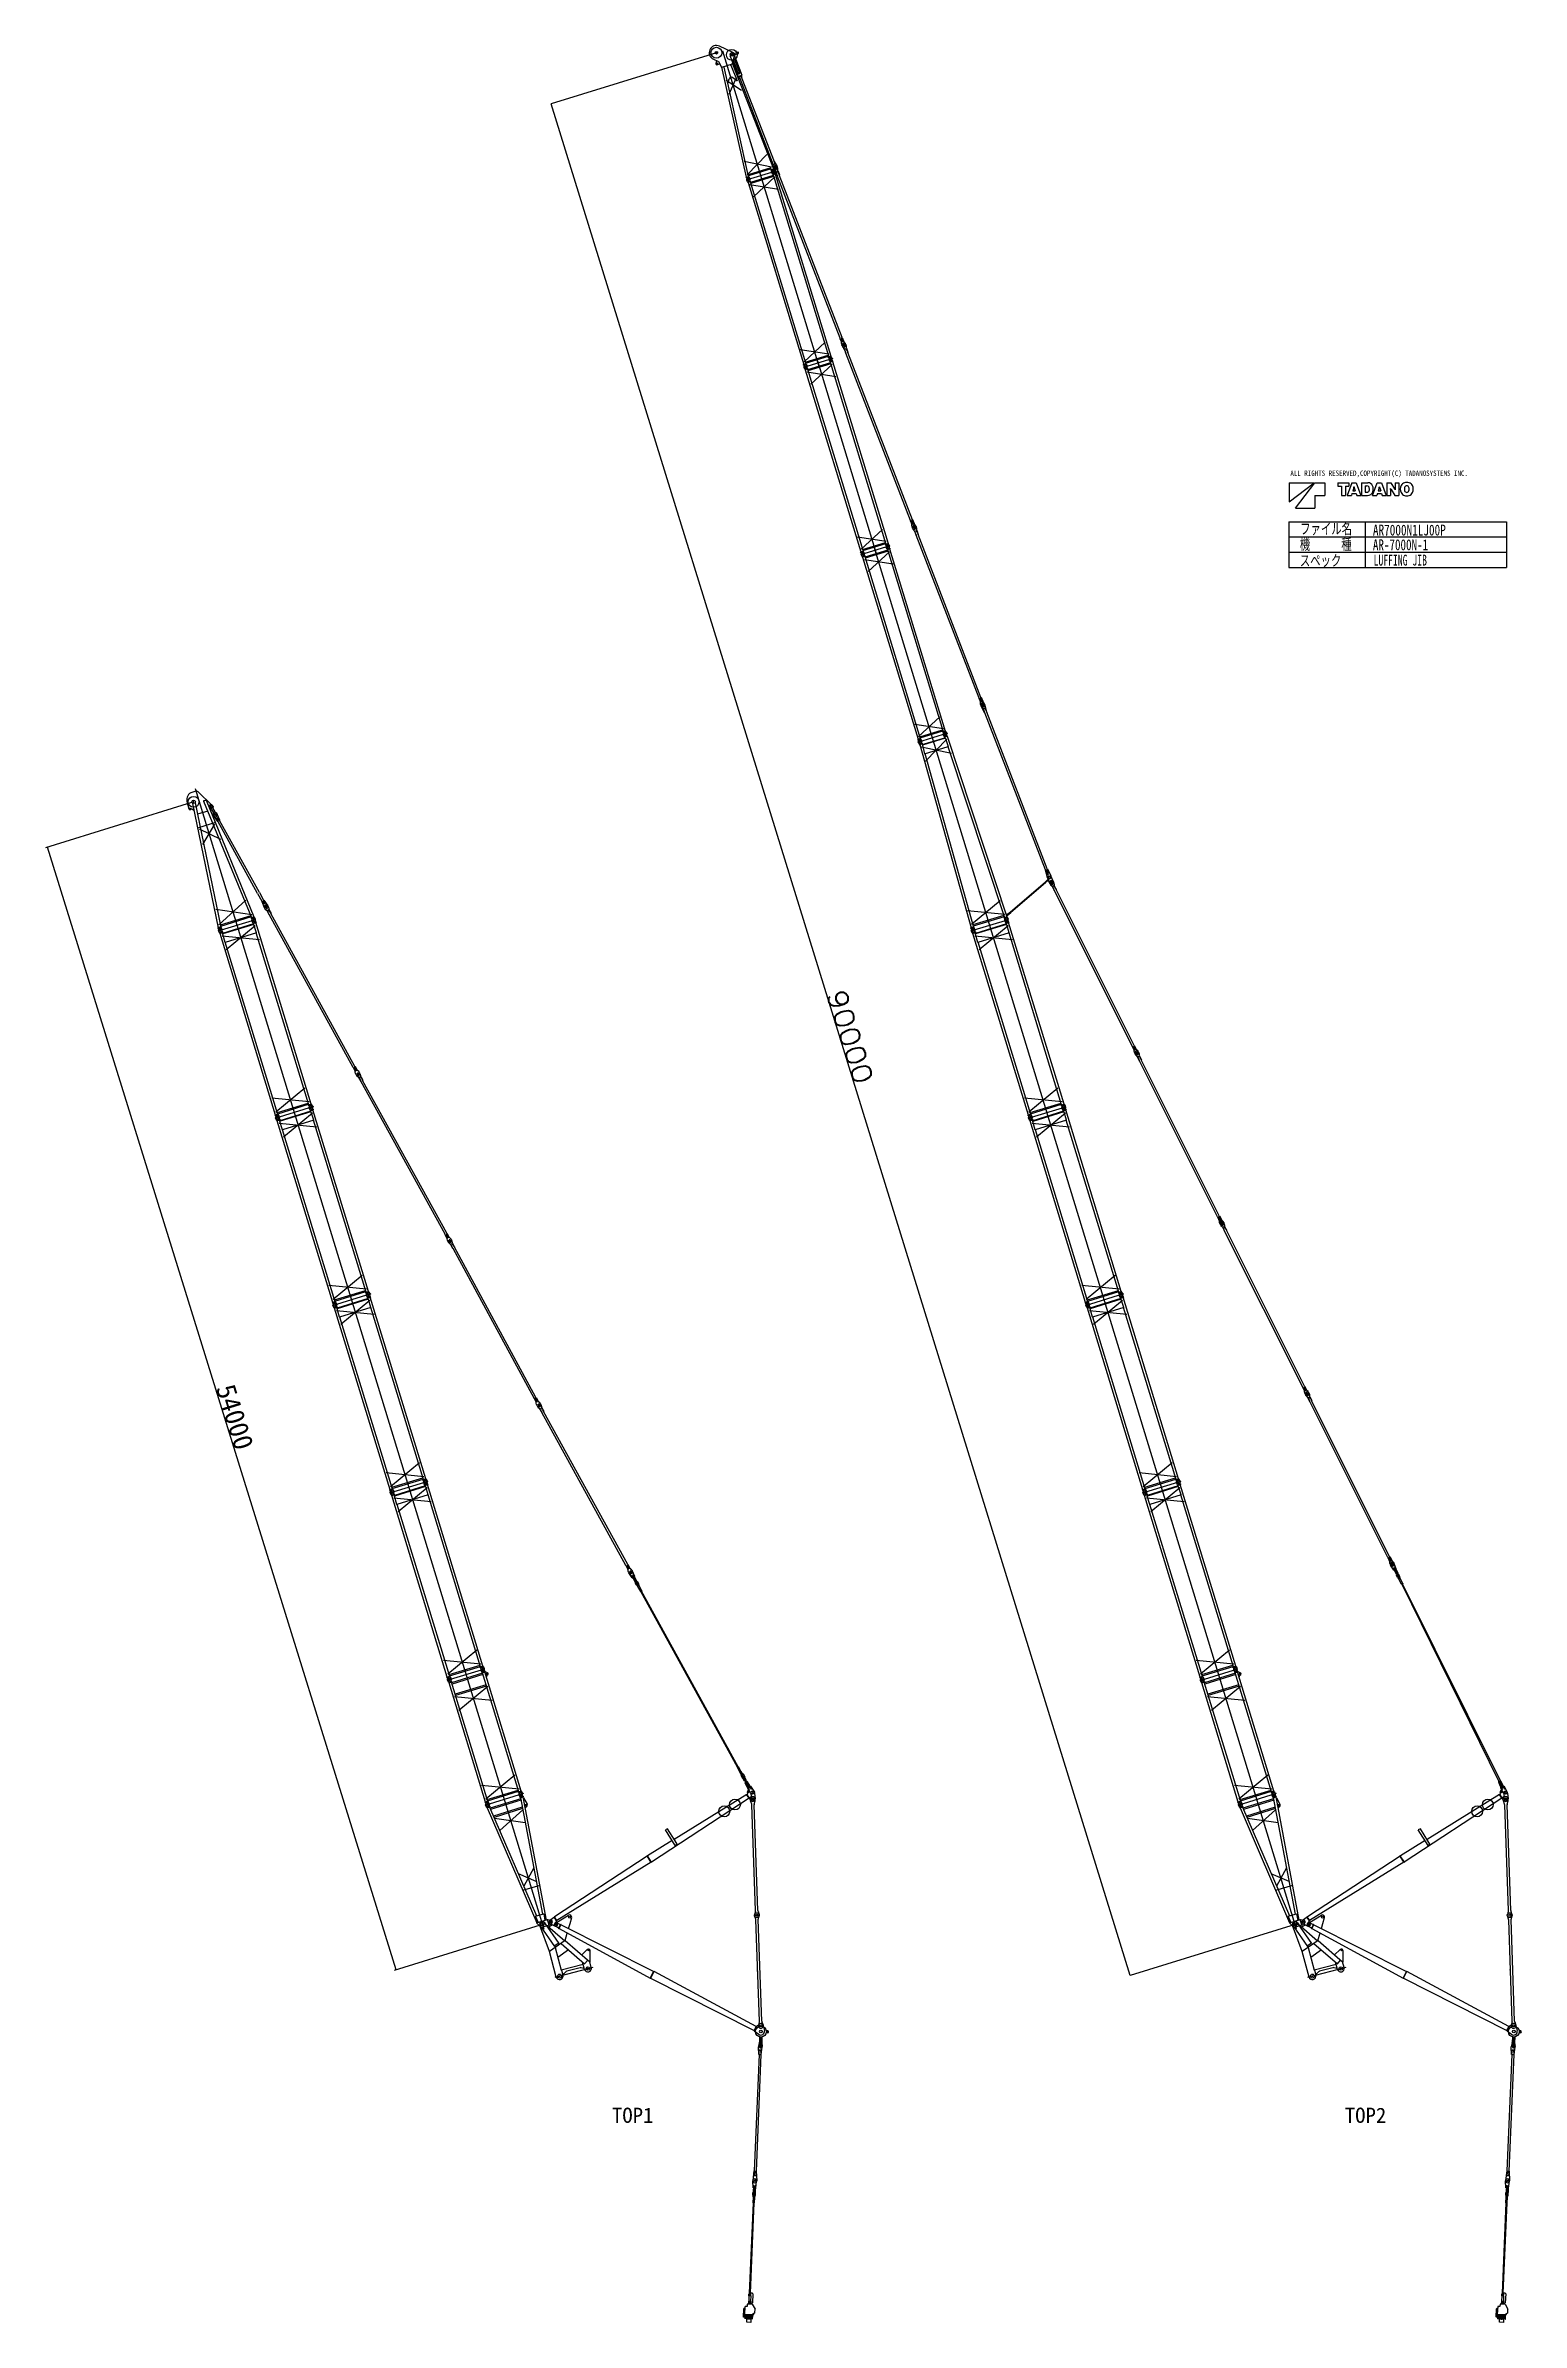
# Model space of a CAD drawing. Extents: x -28247 to 39585, y 18473 to 123068.
import ezdxf

# ---------------------------------------------------------------- set-up
doc = ezdxf.new("R2010")
doc.units = 0
doc.layers.get('0').update_dxf_attribs({"linetype": 'CONTINUOUS'})
doc.layers.get('DEFPOINTS').update_dxf_attribs({"linetype": 'CONTINUOUS'})
doc.styles.add('MX_DIMTXSTY_2', font='txt.shx', dxfattribs={"width": 1.15, "bigfont": 'extfont.shx'})
doc.styles.add('MX_NOTE_STANDARD', font='txt.shx', dxfattribs={"bigfont": 'extfont.shx'})
doc.dimstyles.new('MXDIMSTYLE', dxfattribs={"dimtxt": 2.8, "dimasz": 2.5, "dimexe": 1, "dimexo": 0.5, "dimgap": 0.5, "dimtad": 1, "dimdsep": 46, "dimtxsty": 'MX_NOTE_STANDARD', "dimblk1": 'OPEN30', "dimblk2": 'OPEN30', "dimsah": 1, "dimcen": 2.5, "dimadec": 0, "dimazin": 0, "dimtfac": 1, "dimtmove": 0, "dimatfit": 3, "dimldrblk": 'OPEN30', "dimfxl": 1, "dimtzin": 0, "dimarcsym": 0})

msp = doc.modelspace()

# ---------------------------------------------------------------- texts
at = {"color": 7, "linetype": 'CONTINUOUS', "attachment_point": 1}
for s, insert, char_height in [('\\W0.800000;\\A1;ALL RIGHTS RESERVED,COPYRIGHT(C) TADANOSYSTEMS INC.', (28963.195753, 103544.967941), 245), ('\\W0.733334;\\A1;機\u3000\u3000\u3000種', (29397.747908, 100408.361026), 500), ('\\W0.733334;\\A1;ファイル名', (29413.945908, 101120.681026), 500), ('\\W0.757193;\\A1;AR7000N1LJ00P', (32756.914612, 101060.590695), 500), ('\\W0.733334;\\A1;スペック', (29397.747912, 99661.360608), 500), ('\\W0.746332;\\A1;AR-7000N-1', (32756.00953, 100385.160695), 500), ('\\W0.655571;\\A1;LUFFING JIB', (32787.857341, 99679.700695), 500)]:
    msp.add_mtext(s, dxfattribs=dict(at, insert=insert, char_height=char_height))
at = {"color": 255, "linetype": 'CONTINUOUS', "char_height": 700, "attachment_point": 1}
for s, insert in [('\\A1;TOP1', (-2214.082498, 28339.892332)), ('\\A1;TOP2', (31465.387616, 28339.892332))]:
    msp.add_mtext(s, dxfattribs=dict(at, insert=insert))

# ---------------------------------------------------------------- blocks, each defined once
blk = doc.blocks.new('_OPEN30')
at = {"color": 0, "linetype": 'ByBlock', "lineweight": -2}
for p, q in [((-1, 0.267949), (0, 0)), ((0, 0), (-1, -0.267949)), ((0, 0), (-1, 0))]:
    blk.add_line(p, q, dxfattribs=at)
blk = doc.blocks.new('*D1')
at = {"color": 7, "linetype": 'CONTINUOUS'}
for p, q in [((2583.676879, 122738.175797), (-5004.73171, 120390.461091)), ((21596.609094, 34411.573082), (-5003.776386, 120390.756651)), ((29184.062359, 36758.992228), (21595.65377, 34411.277522))]:
    blk.add_line(p, q, dxfattribs=at)
at = {"layer": 'DEFPOINTS', "color": 0, "linetype": 'CONTINUOUS'}
for p in [(2584.154541, 122738.323577), (-5003.776386, 120390.756651), (29184.540021, 36759.140008)]:
    blk.add_point(p, dxfattribs=at)
at = {"color": 7, "linetype": 'CONTINUOUS', "xscale": 2.77, "yscale": 2.77, "zscale": 2.77}
for p, rotation in [((-5003.776386, 120390.756651), 107.19111), ((21596.609094, 34411.573082), 287.19111)]:
    blk.add_blockref('_OPEN30', p, dxfattribs=dict(at, rotation=rotation))
at = {"color": 7, "linetype": 'CONTINUOUS', "insert": (8726.790343, 77534.313203), "char_height": 900, "attachment_point": 5, "rotation": 287.1911234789, "style": 'MX_DIMTXSTY_2'}
blk.add_mtext('\\A1;90000', dxfattribs=at)
blk = doc.blocks.new('*D2')
at = {"color": 255, "linetype": 'CONTINUOUS'}
for p, q in [((-21536.4269, 88296.380376), (-28247.320785, 86210.63047)), ((-12124.805777, 34673.419738), (-28151.8267, 86240.31009)), ((-5509.405977, 36729.490024), (-12220.299861, 34643.740118))]:
    blk.add_line(p, q, dxfattribs=at)
for points in [[(-28138.062793, 86139.869396), (-28106.23137, 86149.762622), (-28151.8267, 86240.31009)], [(-12138.569683, 34773.860432), (-12170.401107, 34763.967206), (-12124.805777, 34673.419738)]]:
    blk.add_solid(points, dxfattribs=at)
at = {"layer": 'DEFPOINTS', "color": 0, "linetype": 'CONTINUOUS'}
for p in [(-21440.932816, 88326.059996), (-28151.8267, 86240.31009), (-5413.911893, 36759.169644)]:
    blk.add_point(p, dxfattribs=at)
at = {"color": 255, "linetype": 'CONTINUOUS', "insert": (-19545.864264, 60068.529111), "char_height": 900, "attachment_point": 5, "rotation": 287.2652630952}
blk.add_mtext('\\A1;54000', dxfattribs=at)

# ---------------------------------------------------------------- dimensions: what is measured, and where the dimension line sits
at = {"color": 7, "linetype": 'CONTINUOUS'}
dim = msp.add_linear_dim(base=(-5003.776386, 120390.756651), p1=(29184.540021, 36759.140008), p2=(2584.154541, 122738.323577), angle=107.1911102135, text='\\A1;<>', dimstyle='MXDIMSTYLE', override={"dimtxt": 900, "dimasz": 2.77, "dimdec": 1, "dimtxsty": 'MX_DIMTXSTY_2', "dimtzin": 8}, dxfattribs=at)
dim.commit()
dim.dimension.update_dxf_attribs({"geometry": '*D1', "text_midpoint": (8296.416777, 77401.1635), "dimtype": 129})
at = {"color": 255, "linetype": 'CONTINUOUS'}
dim = msp.add_linear_dim(base=(-28151.8267, 86240.31009), p1=(-5413.911893, 36759.169644), p2=(-21440.932816, 88326.059996), angle=107.2652764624, text='\\A1;<>', dimstyle='MXDIMSTYLE', override={"dimtxt": 900, "dimasz": 99.999996, "dimexe": 100, "dimexo": 100, "dimtzin": 8}, dxfattribs=at)
dim.commit()
dim.dimension.update_dxf_attribs({"geometry": '*D2', "text_midpoint": (-19976.065115, 59934.822425), "dimtype": 129})

# ---------------------------------------------------------------- linework, layer by layer
at = {"color": 30, "linetype": 'CONTINUOUS'}
for p, q in [((2445.561344, 122438.835947), (2652.02564, 122343.264812)), ((3343.827681, 122750.369219), (2722.74804, 123037.811299)), ((2870.967654, 122825.95655), (7298.738628, 108343.538717)), ((3204.84918, 122607.235265), (3579.591681, 121637.097336)), ((3324.347193, 122232.640856), (3410.493148, 122615.089306)), ((3332.892486, 122442.267437), (3585.123016, 121789.289983)), ((3382.085889, 122675.697826), (3756.82839, 121705.559897)), ((3394.415517, 122706.325275), (3565.115746, 122758.51418)), ((3398.190231, 122467.490489), (3650.420761, 121814.513036)), ((3413.416957, 122644.175092), (3584.117186, 122696.363996)), ((2586.858633, 122373.429712), (2560.802142, 122260.622191)), ((2644.796831, 122192.817307), (2750.967356, 122242.646229)), ((2827.028282, 122080.739834), (2749.095431, 122246.716793)), ((2827.066291, 122080.615515), (3324.344269, 122232.650418)), ((2827.066291, 122080.615515), (2829.700587, 122071.999218)), ((2829.700587, 122071.999218), (3326.978566, 122224.034122)), ((3965.519468, 117019.28655), (2838.229142, 122074.551074)), ((2944.648304, 122107.14267), (2922.339676, 122068.951375)), ((2922.339676, 122068.951375), (3089.965061, 121317.515947)), ((2937.775115, 122095.420928), (2935.754679, 122104.423585)), ((3739.9434, 121008.061251), (3028.583873, 121455.007491)), ((3104.309618, 121321.901569), (3178.811216, 121541.666868)), ((4062.966827, 117049.079544), (3107.798498, 121332.3866)), ((3167.213052, 120832.957974), (3507.118296, 121601.311848)), ((3212.030848, 122188.890669), (3251.783413, 122169.684061)), ((3220.828844, 122191.580517), (3224.188105, 122182.987185)), ((3251.786337, 122169.674499), (3533.116244, 121453.002436)), ((3318.198022, 122221.293993), (5210.531392, 117399.929321)), ((3324.344269, 122232.650418), (3326.978566, 122224.034122)), ((3518.676057, 121448.587576), (3334.114954, 121589.148538)), ((3533.116244, 121453.002436), (3518.676057, 121448.587576)), ((3756.82839, 121705.559897), (3579.591681, 121637.097336)), ((3667.358862, 121520.892083), (3600.236283, 121645.071881)), ((3645.04269, 121619.473436), (3618.462802, 121609.206223)), ((3716.055417, 121673.168354), (3631.550568, 121640.526028)), ((3631.550568, 121640.526028), (3633.172049, 121636.328316)), ((3717.676899, 121668.970642), (3633.172049, 121636.328316)), ((3637.836103, 121638.129935), (3645.04269, 121619.473436)), ((3645.04261, 121619.473479), (3677.106661, 121524.657529)), ((3677.106747, 121524.657855), (5150.854581, 117709.401597)), ((3713.012846, 121667.169022), (3720.219432, 121648.512524)), ((3716.055417, 121673.168354), (3717.676899, 121668.970642)), ((3746.79932, 121658.779738), (3720.219432, 121648.512524)), ((3720.219619, 121648.512135), (3760.221485, 121556.762908)), ((3769.969419, 121560.528262), (3736.182276, 121697.584766)), ((3769.969316, 121560.528581), (3760.221241, 121556.763118)), ((3760.221241, 121556.763118), (5233.968546, 117741.508226)), ((3089.965061, 121317.515947), (3104.309618, 121321.901569)), ((5124.11973, 117481.112106), (3857.222643, 117738.4479)), ((5309.53585, 117297.395389), (3952.158229, 116882.398576)), ((3991.760395, 117134.911088), (4898.130097, 118056.793516)), ((5084.320478, 117443.010931), (4046.061437, 117125.579595)), ((5102.259479, 117397.674828), (4056.636898, 117077.992205)), ((5099.695782, 117366.04308), (5224.015276, 117404.051806)), ((5109.051775, 117335.441358), (5099.695782, 117366.04308)), ((5109.051775, 117335.441358), (5233.37127, 117373.450085)), ((5113.833294, 117336.903233), (5124.565963, 117253.914922)), ((5169.384509, 117155.20551), (5131.875334, 117230.007326)), ((5150.853701, 117709.403874), (5141.105626, 117705.638412)), ((5141.105796, 117705.6384), (5205.919484, 117442.723672)), ((5190.855493, 117617.654548), (5150.853529, 117709.404)), ((5190.855509, 117617.654469), (5164.275621, 117607.387254)), ((5288.922485, 117191.752361), (5164.60299, 117153.743636)), ((5164.60299, 117153.743636), (5173.958984, 117123.141913)), ((5298.278479, 117161.150639), (5173.958984, 117123.141913)), ((5198.062097, 117598.99797), (5190.855509, 117617.654469)), ((5277.902892, 117629.838676), (5193.398043, 117597.196351)), ((5195.019524, 117592.998639), (5193.398043, 117597.196351)), ((5279.524374, 117625.640965), (5195.019524, 117592.998639)), ((5209.346479, 117431.807381), (5221.239296, 117401.019103)), ((5233.37127, 117373.450085), (5224.015276, 117404.051806)), ((5228.589751, 117371.98821), (5266.003296, 117297.157156)), ((5243.716269, 117745.274599), (5233.968195, 117741.509137)), ((5266.03215, 117646.693616), (5233.968254, 117741.509103)), ((5243.716061, 117745.274673), (5372.477025, 117507.061082)), ((5278.668315, 117404.984239), (5260.651853, 117451.625488)), ((5292.61214, 117656.96077), (5266.032252, 117646.693557)), ((5273.238838, 117628.037057), (5266.032252, 117646.693557)), ((5284.140966, 117190.290487), (5273.312666, 117273.249561)), ((5279.524374, 117625.640965), (5277.902892, 117629.838676)), ((5284.698965, 117156.998917), (7841.809095, 108793.165838)), ((5288.922485, 117191.752361), (5298.278479, 117161.150639)), ((5302.168378, 117288.6422), (5375.317168, 117099.273664)), ((5320.158775, 117292.369625), (5388.954616, 117318.943906)), ((5356.191698, 117199.087128), (5320.158775, 117292.369625)), ((5343.966063, 117430.207285), (5325.949601, 117476.848534)), ((5339.284245, 117192.556161), (5356.191698, 117199.087128)), ((5385.065259, 117103.038866), (5356.191807, 117199.086747)), ((5377.254974, 117496.666642), (5389.147791, 117465.878364)), ((5424.98754, 117225.661409), (5388.954616, 117318.943906)), ((5395.81425, 117433.039502), (5398.112667, 117361.117278)), ((5404.779125, 117328.278416), (5477.927915, 117138.909879)), ((5424.987179, 117225.661609), (5468.179571, 117135.144551)), ((5424.98754, 117225.661409), (5441.894992, 117232.192376)), ((3952.131215, 117015.193302), (4076.45071, 117053.202028)), ((3961.487209, 116984.591581), (3952.131215, 117015.193302)), ((3961.487209, 116984.591581), (4085.806704, 117022.600307)), ((3966.268728, 116986.053455), (3977.001397, 116903.065144)), ((4021.819942, 116804.355732), (3984.310767, 116879.157548)), ((4141.357919, 116840.902584), (4017.038424, 116802.893858)), ((4017.038424, 116802.893858), (4026.394418, 116772.292136)), ((4150.713912, 116810.300862), (4026.394418, 116772.292136)), ((4039.973932, 116776.443859), (6597.084062, 108412.610778)), ((4085.806704, 117022.600307), (4076.45071, 117053.202028)), ((4081.025185, 117021.138432), (4118.43873, 116946.307379)), ((4123.025156, 116678.548281), (5440.22559, 116474.55059)), ((4136.5764, 116839.44071), (4125.748101, 116922.399784)), ((4137.134398, 116806.149139), (6694.244528, 108442.31606)), ((4141.357919, 116840.902584), (4150.713912, 116810.300862)), ((5197.771617, 117093.823003), (4147.367517, 116772.678506)), ((5211.981033, 117047.346638), (4161.576933, 116726.202141)), ((4292.661024, 116123.700812), (5270.589723, 117029.398058)), ((5187.538498, 117127.293636), (7744.648628, 108763.460556)), ((5375.317168, 117099.273664), (5385.065315, 117103.039153)), ((8274.905733, 109621.782873), (5385.065315, 117103.039153)), ((5468.179769, 117135.14439), (5477.927915, 117138.909879)), ((8358.020188, 109653.888111), (5468.179769, 117135.14439)), ((7758.728633, 108891.157046), (6441.557436, 109095.059105)), ((7589.122003, 109445.908883), (6611.164067, 108540.307268)), ((6669.801994, 108522.263058), (7720.206094, 108843.407554)), ((6684.01141, 108475.786693), (7734.415509, 108796.931189)), ((7855.388608, 108797.31756), (7731.069114, 108759.308834)), ((7864.744603, 108766.715838), (7855.388608, 108797.31756)), ((8265.157587, 109618.017385), (8291.743155, 109628.286789)), ((8265.157587, 109618.017385), (8334.702536, 109437.978521)), ((8291.743155, 109628.286789), (8360.205709, 109451.050044)), ((8341.182766, 109647.384194), (8367.768333, 109657.653599)), ((8341.182766, 109647.384194), (8409.645319, 109470.14745)), ((8343.668408, 109333.215951), (8341.369928, 109405.140159)), ((8362.227235, 109269.588872), (8350.333555, 109300.379382)), ((8357.683405, 109457.579819), (8407.123014, 109476.677224)), ((8360.205709, 109451.050044), (8409.645319, 109470.14745)), ((8362.262294, 109269.583305), (8374.155138, 109238.795039)), ((8367.768333, 109657.653599), (8437.313283, 109477.614736)), ((8391.295689, 109210.002087), (8437.943767, 109155.211159)), ((8431.584153, 109242.760226), (8413.56765, 109289.401458)), ((8501.102097, 109394.029031), (8454.45278, 109448.821512)), ((8455.084319, 109126.418208), (8528.233278, 108937.049737)), ((8473.074714, 109130.14565), (8541.870532, 109156.719991)), ((8509.107719, 109036.863184), (8473.074714, 109130.14565)), ((8496.881879, 109267.98333), (8478.865376, 109314.624564)), ((8492.200273, 109030.332202), (8509.107719, 109036.863184)), ((8537.981367, 108940.814948), (8509.10783, 109036.862803)), ((8530.13573, 109334.448133), (8518.242051, 109365.238644)), ((8528.233278, 108937.049737), (8537.981421, 108940.815234)), ((8530.170732, 109334.442717), (8542.063575, 109303.654449)), ((11507.132117, 101254.259812), (8537.981421, 108940.815234)), ((8577.903537, 109063.437526), (8541.870532, 109156.719991)), ((8548.730064, 109270.815594), (8551.028544, 109198.893371)), ((8557.695031, 109166.054515), (8630.84399, 108976.686043)), ((8577.903176, 109063.437726), (8621.09565, 108972.920707)), ((8577.903537, 109063.437526), (8594.810984, 109069.968508)), ((8621.095848, 108972.920546), (8630.84399, 108976.686043)), ((11590.246542, 101286.365123), (8621.095848, 108972.920546)), ((7940.909182, 108690.661142), (6582.957779, 108275.488905)), ((6707.824042, 108446.467783), (6583.504547, 108408.459056)), ((6592.860542, 108377.857334), (6583.504547, 108408.459056)), ((7941.399015, 108690.76931), (6583.998338, 108275.847917)), ((6717.180036, 108415.86606), (6592.860542, 108377.857334)), ((6597.642061, 108379.319209), (6608.374729, 108296.330897)), ((6653.655716, 108197.801202), (6616.150697, 108272.605102)), ((6773.195722, 108234.341412), (6648.874116, 108196.339593)), ((6648.874116, 108196.339593), (6658.22841, 108165.737352)), ((6782.550016, 108203.73917), (6658.22841, 108165.737352)), ((6671.808154, 108169.88832), (9228.45357, 99805.913175)), ((6717.180036, 108415.86606), (6707.824042, 108446.467783)), ((6712.398517, 108414.404187), (6749.812063, 108339.573132)), ((6754.853939, 108071.988127), (8072.043036, 107867.917252)), ((6768.414122, 108232.879804), (6757.590432, 108315.839479)), ((6768.970271, 108199.588202), (9325.615687, 99835.613058)), ((6773.195722, 108234.341412), (6782.550016, 108203.73917)), ((7829.623471, 108487.203134), (6779.20153, 108166.117001)), ((7843.830305, 108440.72598), (6793.408364, 108119.639846)), ((6924.458978, 107517.131235), (7902.437997, 108422.774144)), ((7226.654934, 108581.041201), (9930.104298, 99736.802128)), ((7740.425107, 108728.707112), (7731.069114, 108759.308834)), ((7864.744603, 108766.715838), (7740.425107, 108728.707112)), ((7745.206627, 108730.168987), (7755.939296, 108647.180675)), ((7801.239774, 108548.587218), (7763.734755, 108623.391119)), ((7920.779781, 108585.127428), (7796.458174, 108547.12561)), ((7796.458174, 108547.12561), (7805.812468, 108516.523368)), ((7930.134074, 108554.525187), (7805.812468, 108516.523368)), ((7819.392213, 108520.674336), (10376.037629, 100156.699192)), ((7859.963083, 108765.253965), (7897.376628, 108690.42291)), ((7915.99818, 108583.66582), (7905.17449, 108666.625495)), ((7916.55433, 108550.374219), (10473.199746, 100186.399074)), ((7920.779781, 108585.127428), (7930.134074, 108554.525187)), ((10390.124729, 100284.394899), (9072.964864, 100488.370143)), ((10220.548922, 100839.156159), (9242.540671, 99933.608882)), ((11497.311784, 101250.466428), (11523.897343, 101260.735858)), ((11497.311784, 101250.466428), (11566.856892, 101070.427627)), ((11523.897343, 101260.735858), (11592.360053, 101083.499174)), ((11573.336936, 101279.833306), (11599.922495, 101290.102735)), ((11573.336936, 101279.833306), (11641.799647, 101102.596623)), ((11575.822857, 100965.665066), (11573.524313, 101037.58927)), ((11594.381742, 100902.038002), (11582.488035, 100932.828503)), ((11589.837743, 101090.028946), (11639.277336, 101109.126396)), ((11592.360053, 101083.499174), (11641.799647, 101102.596623)), ((11594.416771, 100902.032511), (11606.309615, 100871.244245)), ((11599.922495, 101290.102735), (11669.467603, 101110.063933)), ((11623.450166, 100842.451293), (11670.098244, 100787.660365)), ((11663.669978, 100875.216861), (11645.653475, 100921.858093)), ((11663.73863, 100875.209432), (11645.722127, 100921.850664)), ((11733.256492, 101026.478286), (11686.607128, 101081.270725)), ((11687.238796, 100758.867414), (11760.387755, 100569.498942)), ((11705.229191, 100762.594855), (11774.025009, 100789.169197)), ((11741.262196, 100669.31239), (11705.229191, 100762.594855)), ((11728.967703, 100900.439965), (11710.951201, 100947.081197)), ((11729.036355, 100900.432536), (11711.019853, 100947.073769)), ((11724.354749, 100662.781407), (11741.262196, 100669.31239)), ((11770.135844, 100573.264153), (11741.262307, 100669.312009)), ((11762.290179, 100966.897412), (11750.396472, 100997.687914)), ((11760.387755, 100569.498942), (11770.135898, 100573.26444)), ((11762.325209, 100966.891922), (11774.218052, 100936.103655)), ((14659.982967, 93092.010728), (11770.135898, 100573.26444)), ((11810.058014, 100695.886732), (11774.025009, 100789.169197)), ((11780.884541, 100903.264799), (11783.183021, 100831.342576)), ((11789.849508, 100798.50372), (11862.998467, 100609.135249)), ((11810.057653, 100695.886931), (11853.250127, 100605.369912)), ((11810.058014, 100695.886732), (11826.965461, 100702.417714)), ((11853.250324, 100605.369752), (11862.998467, 100609.135249)), ((14743.097393, 93124.11604), (11853.250324, 100605.369752)), ((10555.176009, 100078.656315), (9214.319669, 99668.792087)), ((9339.195432, 99839.764026), (9214.873826, 99801.762207)), ((9224.22812, 99771.159966), (9214.873826, 99801.762207)), ((9348.549726, 99809.161784), (9224.22812, 99771.159966)), ((9229.00972, 99772.621574), (9239.737778, 99689.632667)), ((9284.566607, 99590.887239), (9247.057432, 99665.689056)), ((9404.104584, 99627.434091), (9279.785089, 99589.425365)), ((9279.785089, 99589.425365), (9289.141083, 99558.823644)), ((9413.460577, 99596.832369), (9289.141083, 99558.823644)), ((9301.177595, 99915.561414), (10351.599536, 100236.647548)), ((9302.720597, 99562.975366), (11859.830726, 91199.142286)), ((9315.384429, 99869.08426), (10365.80637, 100190.170393)), ((9348.549726, 99809.161784), (9339.195432, 99839.764026)), ((9343.768126, 99807.700176), (9381.177513, 99732.867043)), ((9385.771821, 99465.079788), (10702.972255, 99261.082098)), ((9399.323064, 99625.972218), (9388.494765, 99708.931291)), ((9399.881064, 99592.680647), (11956.991193, 91228.847568)), ((9404.104584, 99627.434091), (9413.460577, 99596.832369)), ((10460.518282, 99880.35451), (9410.114182, 99559.210014)), ((10474.727698, 99833.878145), (9424.323598, 99512.733648)), ((9555.407688, 98910.23232), (10533.336387, 99815.929566)), ((29251.523242, 36540.050853), (9857.544531, 99974.159075)), ((10486.77949, 100190.550042), (10362.457884, 100152.548224)), ((10371.812178, 100121.945982), (10362.457884, 100152.548224)), ((10496.133784, 100159.947801), (10371.812178, 100121.945982)), ((10376.593778, 100123.407591), (10387.321836, 100040.418683)), ((10432.131174, 99941.737017), (10394.621999, 100016.538834)), ((10551.669149, 99978.283868), (10427.349655, 99940.275143)), ((10427.349655, 99940.275143), (10436.705648, 99909.673421)), ((10561.025144, 99947.682147), (10436.705648, 99909.673421)), ((10450.285163, 99913.825143), (13007.395292, 91549.992064)), ((10496.133784, 100159.947801), (10486.77949, 100190.550042)), ((10491.352184, 100158.486192), (10528.761571, 100083.65306)), ((10546.88763, 99976.821995), (10536.059331, 100059.781068)), ((10547.44563, 99943.530424), (13104.555759, 91579.697346)), ((10551.669149, 99978.283868), (10561.025144, 99947.682147)), ((14650.234824, 93088.245231), (14676.820383, 93098.51466)), ((14676.820383, 93098.51466), (14745.283094, 92921.277976)), ((14726.259976, 93117.612109), (14752.845536, 93127.881537)), ((14726.259976, 93117.612109), (14794.722687, 92940.375425)), ((14752.845536, 93127.881537), (14822.390644, 92947.842736)), ((12851.868668, 92232.44039), (11873.910731, 91326.838776)), ((14650.234824, 93088.245231), (14719.779932, 92908.206429)), ((14728.745898, 92803.443868), (14726.447354, 92875.368073)), ((14747.304782, 92739.816804), (14735.411075, 92770.607306)), ((14742.760784, 92927.807748), (14792.200376, 92946.905198)), ((14745.283094, 92921.277976), (14794.722687, 92940.375425)), ((14913.242027, 92407.285373), (14750.742635, 92731.967876)), ((14816.593018, 92712.995663), (14798.576516, 92759.636896)), ((14886.179532, 92864.257088), (14839.530169, 92919.049527)), ((14845.152031, 92606.106032), (14932.604343, 92639.886975)), ((14848.755332, 92596.777785), (14845.152031, 92606.106032)), ((14848.755332, 92596.777785), (14936.207644, 92630.558728)), ((14894.116584, 92507.098621), (14858.083579, 92600.381086)), ((14881.890743, 92738.218767), (14863.874241, 92784.86)), ((14867.758197, 92496.916943), (14894.116584, 92507.098621)), ((14922.990232, 92411.050385), (14894.116695, 92507.09824)), ((14915.213219, 92804.676214), (14903.319512, 92835.466716)), ((14913.242144, 92407.285173), (14922.990287, 92411.05067)), ((15015.852807, 92446.921706), (14917.887322, 92796.532266)), ((17704.738338, 85209.644355), (14922.990287, 92411.05067)), ((14962.912403, 92533.672962), (14926.879397, 92626.955427)), ((14936.207644, 92630.558728), (14932.604343, 92639.886975)), ((14962.912042, 92533.673163), (15006.104516, 92443.156143)), ((14962.912403, 92533.672962), (14989.270791, 92543.85464)), ((15006.104713, 92443.155982), (15015.852856, 92446.92148)), ((17787.852764, 85241.749667), (15006.104713, 92443.155982)), ((13021.475297, 91677.688554), (11704.304102, 91881.590614)), ((13199.830632, 91476.023151), (11825.622064, 91055.880542)), ((11970.570707, 91232.99929), (11846.251212, 91194.990564)), ((11855.607206, 91164.388842), (11846.251212, 91194.990564)), ((11979.926701, 91202.397568), (11855.607206, 91164.388842)), ((11860.388725, 91165.850716), (11871.121394, 91082.862404)), ((11915.939941, 90984.152993), (11878.430764, 91058.95481)), ((11911.158421, 90982.691119), (12035.477916, 91020.699845)), ((11932.548658, 91308.794566), (12982.952758, 91629.939062)), ((11946.758074, 91262.318201), (12997.162174, 91583.462696)), ((11979.926701, 91202.397568), (11970.570707, 91232.99929)), ((11975.145182, 91200.935694), (12012.558727, 91126.10464)), ((12030.696397, 91019.237971), (12019.868097, 91102.197045)), ((12035.477916, 91020.699845), (12044.83391, 90990.098123)), ((12046.608916, 90954.87811), (13086.302413, 91272.748008)), ((13094.55835, 91243.692209), (12056.012417, 90926.17316)), ((12200.439898, 90195.889501), (13168.703056, 91205.710602)), ((13118.135273, 91583.849067), (12993.815778, 91545.840342)), ((13003.171773, 91515.23862), (12993.815778, 91545.840342)), ((13127.491267, 91553.247346), (13003.171773, 91515.23862)), ((13007.953292, 91516.700494), (13018.685961, 91433.712182)), ((13063.504506, 91335.00277), (13025.995331, 91409.804588)), ((13058.722987, 91333.540897), (13183.042481, 91371.549623)), ((13068.078982, 91302.939175), (13058.722987, 91333.540897)), ((13068.078982, 91302.939175), (13192.398476, 91340.947901)), ((13075.538151, 91305.219699), (13096.21087, 91242.733471)), ((13094.55835, 91243.692209), (13107.324109, 91236.824502)), ((13107.324109, 91236.824502), (13229.773679, 90866.755045)), ((13127.491267, 91553.247346), (13118.135273, 91583.849067)), ((13122.709748, 91551.785472), (13160.123293, 91476.954418)), ((13178.260963, 91370.087749), (13167.432663, 91453.046822)), ((13192.398476, 91340.947901), (13183.042481, 91371.549623)), ((13184.843676, 91338.63814), (15930.290818, 83042.843061)), ((11911.158421, 90982.691119), (11920.514415, 90952.089397)), ((11920.514415, 90952.089397), (12044.83391, 90990.098123)), ((11927.973584, 90954.369921), (14290.899205, 82541.624916)), ((12015.783189, 90853.223525), (13383.196444, 90557.498672)), ((12037.37474, 90987.8176), (12055.082917, 90924.425009)), ((12056.012417, 90926.17316), (12049.269579, 90913.341008)), ((12049.269579, 90913.341008), (12154.60131, 90538.038041)), ((12154.60131, 90538.038041), (13229.773679, 90866.755045)), ((12162.921153, 90540.581702), (14400.300361, 82575.072595)), ((13221.453835, 90864.211384), (15820.985293, 83009.42462)), ((-21367.298338, 88940.287533), (-5346.929536, 36540.080224)), ((-21742.442885, 88286.163608), (-21654.72836, 87999.262644)), ((-21537.546086, 87982.804309), (-21592.265838, 87966.074783)), ((-21338.238308, 88814.727484), (-21568.784237, 88744.242441)), ((-21423.390925, 87908.388455), (-21488.198304, 87970.964891)), ((-21484.863891, 88256.119715), (-20307.59989, 82541.642765)), ((-21413.827879, 87911.312176), (-21423.390925, 87908.388455)), ((-21372.922658, 88279.207004), (-20197.816114, 82575.20707)), ((-20789.574878, 87900.859542), (-21265.020869, 87755.500955)), ((-21239.508999, 88791.006681), (-20606.463617, 88179.27145)), ((-20860.279437, 88408.415329), (-20994.162091, 88367.483249)), ((-20994.162091, 88367.483249), (-20991.533666, 88358.88607)), ((-20857.651014, 88399.81815), (-20991.533666, 88358.88607)), ((-20979.490867, 88362.55747), (-18777.550677, 83009.42627)), ((-20869.697528, 88396.1247), (-18667.757339, 83042.9935)), ((-20860.279437, 88408.415329), (-20857.651014, 88399.81815)), ((-20670.199367, 87937.356339), (-20679.781539, 87934.426772)), ((-20651.988884, 87992.270047), (-20615.167844, 88019.317329)), ((-20616.562458, 88023.878902), (-20615.16492, 88019.307766)), ((-20613.081957, 87968.557673), (-20534.466652, 87825.660066)), ((-20606.476896, 88179.246477), (-20608.699304, 88173.997343)), ((-20561.097826, 88143.765122), (-20539.647912, 88104.776006)), ((-20551.271047, 88030.471546), (-20537.890289, 88060.089198)), ((-20550.919523, 88021.534184), (-20464.373858, 87864.221708)), ((-21197.728137, 87145.584983), (-20413.548749, 87385.332948)), ((-21185.075584, 87084.191633), (-20198.68216, 86614.575414)), ((-20480.441617, 87299.620094), (-21035.592187, 86358.706058)), ((-20559.469919, 87309.077684), (-20541.775441, 87298.436064)), ((-20331.400179, 87425.517295), (-20511.039617, 87680.575518)), ((-20383.552909, 87579.440535), (-20337.116537, 87604.987567)), ((-20306.429612, 87439.254926), (-20383.552909, 87579.440535)), ((-20235.022615, 87478.539516), (-20354.295378, 87766.808546)), ((-20259.99324, 87464.801957), (-20337.116537, 87604.987567)), ((-20331.400169, 87425.517341), (-20306.429612, 87439.254926)), ((-18498.599679, 84115.749107), (-20322.244208, 87430.554506)), ((-20235.022633, 87478.539569), (-20259.99324, 87464.801957)), ((-18420.534086, 84158.696996), (-20244.178615, 87473.502394)), ((17808.328357, 84740.109103), (17689.707087, 84638.406407)), ((17694.990194, 85205.878857), (17721.575754, 85216.148287)), ((17694.990458, 85205.87823), (17789.28692, 84865.831682)), ((17721.575754, 85216.148287), (17793.641766, 85029.583357)), ((17771.015347, 85235.245736), (17797.600906, 85245.515164)), ((17771.015347, 85235.245736), (17843.081358, 85048.680805)), ((17823.074525, 84996.041584), (17774.221636, 84985.392919)), ((17774.221636, 84985.392919), (17779.545967, 84960.966475)), ((17828.398857, 84971.615139), (17779.545967, 84960.966475)), ((17827.266198, 84771.544965), (17791.067439, 84859.821338)), ((17791.119456, 85036.113129), (17840.559048, 85055.210578)), ((17793.641766, 85029.583357), (17843.081358, 85048.680805)), ((17818.337804, 84706.539648), (17797.509255, 84730.833095)), ((17797.601133, 85245.514522), (17956.387388, 84930.378992)), ((17823.074525, 84996.041584), (17828.398857, 84971.615139)), ((18073.105841, 84646.456819), (17959.285223, 84924.026322)), ((-19045.277036, 83810.55622), (-20278.164657, 82681.980926)), ((-18498.599714, 84115.749088), (-18302.578278, 83759.444499)), ((-18420.534121, 84158.696976), (-18224.512685, 83802.392388)), ((-18311.734278, 83754.407377), (-18192.461515, 83466.138347)), ((-18311.73426, 83754.407324), (-18286.763653, 83768.144936)), ((-18286.763653, 83768.144936), (-18209.640356, 83627.959327)), ((-18215.356723, 83807.429552), (-18240.32728, 83793.691967)), ((-18240.32728, 83793.691967), (-18163.203984, 83653.506358)), ((-18215.356714, 83807.429598), (-18035.717276, 83552.371375)), ((15625.338209, 83782.39835), (14309.699794, 82686.031764)), ((16102.283433, 83268.171338), (17694.263332, 84633.092215)), ((16113.999492, 83254.506275), (17705.979391, 84619.427152)), ((17710.535636, 84614.11296), (17689.707087, 84638.406407)), ((17829.156906, 84715.815656), (17710.535636, 84614.11296)), ((17906.56414, 84578.164447), (17849.271516, 84717.881534)), ((17909.376237, 84572.047565), (17924.140037, 84542.528294)), ((17943.938265, 84515.493822), (17995.580265, 84465.382017)), ((17980.932668, 84551.931032), (17958.566947, 84596.649858)), ((18015.378495, 84438.347546), (18106.185753, 84256.784251)), ((18043.539026, 84583.243041), (18021.173305, 84627.961868)), ((18032.933443, 84443.767133), (18098.893713, 84476.756571)), ((18077.664885, 84354.329478), (18032.933443, 84443.767133)), ((18061.454311, 84346.221904), (18077.664885, 84354.329478)), ((18070.364014, 84652.564161), (18085.127813, 84623.044891)), ((18115.53208, 84261.458457), (18077.665031, 84354.32911)), ((18094.883688, 84590.987824), (18104.004041, 84519.609199)), ((18143.625155, 84387.318918), (18098.893713, 84476.756571)), ((18106.185753, 84256.784251), (18115.532108, 84261.458747)), ((18113.759914, 84487.552132), (18204.567172, 84305.988838)), ((21702.993787, 77088.558924), (18115.532108, 84261.458747)), ((18143.624777, 84387.319082), (18195.220606, 84301.314483)), ((18143.625155, 84387.318918), (18159.835729, 84395.426491)), ((18195.220817, 84301.314342), (18204.567172, 84305.988838)), ((21782.682496, 77128.414519), (18195.220817, 84301.314342)), ((-20423.818901, 83389.093211), (-18770.617293, 83142.884919)), ((-20312.88333, 82396.767669), (-18580.537429, 82926.399547)), ((-18811.974169, 83093.118777), (-20216.078057, 82663.840664)), ((-18788.863415, 83036.920095), (-20203.811799, 82604.326483)), ((-18688.449639, 82718.776898), (-20109.231481, 82284.399817)), ((-18680.833964, 82689.420783), (-20099.033783, 82255.833106)), ((-19941.165962, 81539.383742), (-18606.119859, 82645.129785)), ((-18653.288448, 83047.417088), (-18791.962189, 83005.020224)), ((-18782.606285, 82974.418475), (-18791.962189, 83005.020224)), ((-18643.932545, 83016.815339), (-18782.606285, 82974.418475)), ((-18778.321491, 82975.6239), (-18766.905046, 82884.583718)), ((-18717.000424, 82774.880932), (-18758.474074, 82856.836264)), ((-18721.208164, 82773.594495), (-18582.543988, 82815.988435)), ((-18721.208164, 82773.594495), (-18711.852261, 82742.992746)), ((-18711.852261, 82742.992746), (-18573.188084, 82785.386686)), ((-18679.210684, 82688.55767), (-18697.220799, 82747.466037)), ((-18668.347197, 82682.781456), (-18680.833964, 82689.420783)), ((-18554.322117, 82309.822636), (-18668.347197, 82682.781456)), ((-18643.932545, 83016.815339), (-18653.288448, 83047.417088)), ((-18648.511052, 83014.99727), (-18607.076203, 82933.134645)), ((-18586.847359, 82814.672761), (-18598.293042, 82905.808574)), ((-16036.706337, 74436.265276), (-18587.915176, 82780.884157)), ((-18582.543988, 82815.988435), (-18573.188084, 82785.386686)), ((-18163.203984, 83653.506358), (-18209.640356, 83627.959327)), ((-18172.257579, 83428.24587), (-18188.167517, 83457.166269)), ((-18151.416713, 83402.009763), (-18097.851385, 83353.959301)), ((-18115.877996, 83439.868139), (-18139.978258, 83483.676556)), ((-18054.546213, 83473.608507), (-18078.646475, 83517.416923)), ((-18077.009366, 83327.721099), (-17979.159682, 83149.85417)), ((-18059.680181, 83333.82418), (-17995.062767, 83369.372068)), ((-18011.479656, 83246.207348), (-18059.680181, 83333.82418)), ((-18030.457217, 83543.927212), (-18014.548433, 83515.008911)), ((-18027.360207, 83237.471002), (-18011.479656, 83246.207348)), ((-17970.003621, 83154.890898), (-18011.479496, 83246.206985)), ((-18003.544321, 83483.358594), (-17991.63496, 83412.391994)), ((-17946.862242, 83281.755235), (-17995.062767, 83369.372068)), ((-17980.63085, 83380.741677), (-17882.781166, 83202.874747)), ((-17979.159682, 83149.85417), (-17970.003605, 83154.891189)), ((-14104.321486, 76128.021206), (-17970.003605, 83154.891189)), ((-17946.862627, 83281.755385), (-17891.93746, 83197.83786)), ((-17946.862242, 83281.755235), (-17930.981691, 83290.49158)), ((-17891.937242, 83197.837728), (-17882.781166, 83202.874747)), ((-14026.255123, 76170.967745), (-17891.937242, 83197.837728)), ((15833.952429, 83152.047982), (14130.15721, 83325.270327)), ((14285.434494, 82396.694254), (16017.778837, 82926.33123)), ((15789.928401, 83103.139344), (14373.546834, 82670.103005)), ((15808.955902, 83045.692288), (14389.896686, 82611.837301)), ((15909.867237, 82718.708263), (14489.086674, 82284.327)), ((15917.482999, 82689.35217), (14499.284456, 82255.76032)), ((14657.154386, 81539.311421), (15992.197235, 82645.061393)), ((15450.724497, 82936.168682), (15452.040183, 82931.865315)), ((15810.271589, 83041.388921), (15452.040183, 82931.865315)), ((15945.017897, 83047.345633), (15806.353845, 83004.951285)), ((15815.680602, 82974.445194), (15806.353845, 83004.951285)), ((15954.344653, 83016.839542), (15815.680602, 82974.445194)), ((15819.917576, 82975.636012), (15831.334289, 82884.595864)), ((15881.316287, 82774.812214), (15839.842397, 82856.767423)), ((15877.10855, 82773.525765), (16015.772602, 82815.920112)), ((15877.10855, 82773.525765), (15886.464545, 82742.924043)), ((15886.464545, 82742.924043), (16025.128596, 82785.318391)), ((15896.273022, 83145.900325), (15939.109359, 83147.389669)), ((15919.106281, 82688.489063), (15901.095993, 82747.397378)), ((15929.969786, 82682.71288), (15917.482999, 82689.35217)), ((15921.267404, 83070.304816), (15956.037862, 83092.01968)), ((16043.995963, 82309.754396), (15929.969786, 82682.71288)), ((15944.237477, 83147.156478), (15978.970579, 83176.935709)), ((15954.344653, 83016.839542), (15945.017897, 83047.345633)), ((15950.041286, 83015.523855), (15991.515177, 82933.568645)), ((15968.342196, 83167.823219), (15994.377883, 83137.456411)), ((15970.273164, 83116.789671), (16005.006266, 83146.568901)), ((15978.970579, 83176.935709), (15979.621471, 83176.176539)), ((15979.752054, 82924.998989), (15980.402949, 82924.239821)), ((15983.851658, 83175.851705), (16097.727188, 83273.48553)), ((16011.469235, 82814.604426), (16000.023284, 82905.740205)), ((16004.355374, 83147.328071), (16005.006266, 83146.568901)), ((16004.680208, 83151.558258), (16118.555737, 83249.192084)), ((18561.634913, 74436.204445), (16010.401518, 82780.815819)), ((16015.772602, 82815.920112), (16025.128596, 82785.318391)), ((16097.727188, 83273.48553), (16118.555737, 83249.192084)), ((-20183.36635, 82579.624811), (-20322.04009, 82537.227948)), ((-20312.684187, 82506.626198), (-20322.04009, 82537.227948)), ((-20174.010447, 82549.023062), (-20312.684187, 82506.626198)), ((-20308.408957, 82507.8287), (-20296.992511, 82416.788517)), ((-20247.087889, 82307.085732), (-20288.561538, 82389.041063)), ((-20251.29563, 82305.799294), (-20112.631453, 82348.193235)), ((-20251.29563, 82305.799294), (-20241.939725, 82275.197545)), ((-20241.939725, 82275.197545), (-20103.275549, 82317.591485)), ((-17676.099426, 73935.051956), (-20227.308264, 82279.670837)), ((-20174.010447, 82549.023062), (-20183.36635, 82579.624811)), ((-20178.294143, 82547.608834), (-20136.849732, 82465.749133)), ((-20136.207323, 82177.334585), (-18411.078497, 82007.178943)), ((-20116.934824, 82346.877561), (-20128.380507, 82438.013373)), ((-20099.992526, 82254.180589), (-20118.002641, 82313.088957)), ((-20112.631453, 82348.193235), (-20103.275549, 82317.591485)), ((-20105.673109, 82243.346339), (-20099.033783, 82255.833106)), ((-19991.648029, 81870.38752), (-20105.673109, 82243.346339)), ((-18554.322117, 82309.822636), (-19991.648029, 81870.38752)), ((-17566.793803, 73968.470075), (-19983.423809, 81872.901919)), ((-16146.011961, 74402.847157), (-18562.641967, 82307.279)), ((14414.931809, 82579.54593), (14276.267757, 82537.151582)), ((14285.594513, 82506.64549), (14276.267757, 82537.151582)), ((14424.258565, 82549.039838), (14285.594513, 82506.64549)), ((14289.80225, 82507.931939), (14301.248201, 82416.796161)), ((14351.230199, 82307.01251), (14309.756309, 82388.96772)), ((14347.022462, 82305.726061), (14485.686514, 82348.120409)), ((14347.022462, 82305.726061), (14356.378457, 82275.124339)), ((14356.378457, 82275.124339), (14495.042507, 82317.518687)), ((16922.2433, 73934.9863), (14371.009905, 82279.597674)), ((14424.258565, 82549.039838), (14414.931809, 82579.54593)), ((14419.955198, 82547.724152), (14461.429089, 82465.768942)), ((14462.111147, 82177.261689), (16187.240474, 82007.111124)), ((14481.383147, 82346.804723), (14469.937196, 82437.940501)), ((14498.325718, 82254.107801), (14480.31543, 82313.016115)), ((14485.686514, 82348.120409), (14495.042507, 82317.518687)), ((14492.645166, 82243.273534), (14499.284456, 82255.76032)), ((14606.671344, 81870.31505), (14492.645166, 82243.273534)), ((16043.995963, 82309.754396), (14606.671344, 81870.31505)), ((17031.548825, 73968.404741), (14614.895556, 81872.829473)), ((18452.329388, 74402.786004), (16035.676119, 82307.210736)), ((21693.647432, 77083.884428), (21719.137217, 77096.632916)), ((21693.647432, 77083.884428), (21779.980863, 76911.266263)), ((21719.137217, 77096.632916), (21804.126959, 76926.701374)), ((21766.539065, 77120.340527), (21792.028852, 77133.089015)), ((21766.539065, 77120.340527), (21851.528805, 76950.408984)), ((21798.858223, 76807.82919), (21789.737619, 76879.209784)), ((21792.028852, 77133.089015), (21878.362282, 76960.47085)), ((21800.995757, 76932.96201), (21848.397604, 76956.66962)), ((21804.126959, 76926.701374), (21851.528805, 76950.408984)), ((21823.377446, 76746.25287), (21808.612575, 76775.774283)), ((21823.349277, 76746.263446), (21838.113076, 76716.744175)), ((21857.911305, 76689.709703), (21909.553303, 76639.597898)), ((21894.905708, 76726.146912), (21872.539986, 76770.865739)), ((21949.802936, 76883.322837), (21898.159514, 76933.436024)), ((21929.351534, 76612.563427), (22020.158792, 76431.000132)), ((21957.512065, 76757.458922), (21935.146344, 76802.177749)), ((21946.906482, 76617.983013), (22012.866752, 76650.972452)), ((21991.637924, 76528.54536), (21946.906482, 76617.983013)), ((21984.365222, 76826.769467), (21969.600351, 76856.290879)), ((21975.427349, 76520.437786), (21991.637924, 76528.54536)), ((21984.337053, 76826.780042), (21999.100852, 76797.260771)), ((22029.505119, 76435.674338), (21991.63807, 76528.544991)), ((22008.856727, 76765.203706), (22017.977081, 76693.82508)), ((22057.598194, 76561.534798), (22012.866752, 76650.972452)), ((22020.158792, 76431.000132), (22029.505147, 76435.674628)), ((22027.732953, 76661.768014), (22118.540211, 76480.204719)), ((25616.966826, 69262.774805), (22029.505147, 76435.674628)), ((22057.597816, 76561.534964), (22109.193644, 76475.530365)), ((22057.598194, 76561.534798), (22073.808769, 76569.642372)), ((22109.193856, 76475.530223), (22118.540211, 76480.204719)), ((25696.655535, 69302.630401), (22109.193856, 76475.530223)), ((-14113.477563, 76122.984187), (-14020.448666, 75953.880277)), ((-14088.506712, 76136.721366), (-13996.925714, 75970.249384)), ((-14042.069897, 76162.267585), (-14017.099047, 76176.004765)), ((-14042.069897, 76162.267585), (-13950.4889, 75995.795603)), ((-14017.099047, 76176.004765), (-13924.07015, 76006.900855)), ((-13997.534008, 75851.262024), (-14009.443696, 75922.230581)), ((-13996.925714, 75970.249384), (-13950.4889, 75995.795603)), ((-13970.621563, 75790.693405), (-13986.531502, 75819.613805)), ((-13970.497847, 75790.761467), (-13954.589062, 75761.843166)), ((-13933.747044, 75735.604963), (-13880.181716, 75687.554502)), ((-13898.208326, 75773.46334), (-13922.308589, 75817.271756)), ((-13849.66231, 75932.610474), (-13903.229115, 75980.662259)), ((-13836.876543, 75807.203707), (-13860.976806, 75851.012124)), ((-13859.339696, 75661.3163), (-13761.490012, 75483.44937)), ((-13842.010512, 75667.419381), (-13777.393097, 75702.967268)), ((-13793.809986, 75579.802548), (-13842.010512, 75667.419381)), ((-13812.911265, 75877.454351), (-13828.821203, 75906.37475)), ((-13812.787548, 75877.522413), (-13796.878764, 75848.604112)), ((-13809.690537, 75571.066203), (-13793.809986, 75579.802548)), ((-13752.333952, 75488.486099), (-13793.809827, 75579.802185)), ((-13785.874652, 75816.953794), (-13773.965291, 75745.987194)), ((-13729.192572, 75615.350435), (-13777.393097, 75702.967268)), ((-13762.961181, 75714.336878), (-13665.111496, 75536.469948)), ((-13761.490012, 75483.44937), (-13752.333936, 75488.48639)), ((-9886.651817, 68461.616407), (-13752.333936, 75488.48639)), ((-13729.192957, 75615.350585), (-13674.26779, 75531.433061)), ((-13729.192572, 75615.350435), (-13713.312021, 75624.08678)), ((-9808.585454, 68504.562945), (-13674.267573, 75531.432928)), ((-16127.653174, 74538.439505), (-17852.782, 74708.595146)), ((-15934.30031, 74324.314191), (-17703.17705, 73783.513702)), ((-16322.694535, 75176.390347), (-17657.740639, 74070.644304)), ((-17593.224232, 74054.920017), (-16172.44239, 74489.297097)), ((-17575.535725, 73997.063585), (-16154.753884, 74431.440666)), ((-16021.979246, 74440.767805), (-16160.643423, 74398.373864)), ((-16151.287519, 74367.772116), (-16160.643423, 74398.373864)), ((-16012.623342, 74410.166055), (-16151.287519, 74367.772116)), ((-16147.079778, 74369.058552), (-16135.634095, 74277.92274)), ((-16012.623342, 74410.166055), (-16021.979246, 74440.767805)), ((-16016.926713, 74408.850382), (-15975.453064, 74326.89505)), ((-15955.528593, 74208.026401), (-15966.974276, 74299.162214)), ((18470.687777, 74538.378407), (16745.55845, 74708.528972)), ((16916.778589, 73790.055638), (18649.122932, 74319.692615)), ((18275.644538, 75176.328675), (16940.601689, 74070.578703)), ((17005.118142, 74054.854606), (18425.898705, 74489.235868)), ((17022.806818, 73996.998226), (18443.587382, 74431.379488)), ((18576.361992, 74440.707018), (18437.69794, 74398.312669)), ((18447.053935, 74367.710948), (18437.69794, 74398.312669)), ((18585.717986, 74410.105295), (18447.053935, 74367.710948)), ((18451.261671, 74368.997396), (18462.707622, 74277.861618)), ((18585.717986, 74410.105295), (18576.361992, 74440.707018)), ((18581.414619, 74408.789609), (18622.888509, 74326.834399)), ((18642.81333, 74207.96581), (18631.367379, 74299.101589)), ((-17552.066711, 73972.972604), (-17690.730888, 73930.578664)), ((-17681.374983, 73899.976915), (-17690.730888, 73930.578664)), ((-17542.710807, 73942.370855), (-17681.374983, 73899.976915)), ((-17677.167242, 73901.263352), (-17665.72156, 73810.127539)), ((-17615.769123, 73700.439372), (-17657.242772, 73782.394704)), ((-17619.976864, 73699.152934), (-17481.312687, 73741.546875)), ((-17619.976864, 73699.152934), (-17610.620959, 73668.551186)), ((-17610.620959, 73668.551186), (-17471.956782, 73710.945125)), ((-15044.78066, 65328.405596), (-17595.989498, 73673.024477)), ((-17542.710807, 73942.370855), (-17552.066711, 73972.972604)), ((-17547.014177, 73941.055181), (-17505.540529, 73859.099849)), ((-17504.888557, 73570.688225), (-15779.759731, 73400.532583)), ((-17485.616058, 73740.231201), (-17497.061741, 73831.367014)), ((-17468.67376, 73647.53423), (-17486.683875, 73706.442597)), ((-17481.312687, 73741.546875), (-17471.956782, 73710.945125)), ((-16057.130873, 74112.130538), (-17477.912715, 73677.753457)), ((-17474.354343, 73636.69998), (-17467.715017, 73649.186747)), ((-17360.329263, 73263.741161), (-17474.354343, 73636.69998)), ((-16049.515198, 74082.774423), (-17467.715017, 73649.186747)), ((-15923.003351, 73703.176277), (-17360.329263, 73263.741161)), ((-14935.475037, 65361.823715), (-17352.105043, 73266.25556)), ((-17309.847196, 72932.737382), (-15974.801093, 74038.483426)), ((-16085.681658, 74168.234572), (-16127.155308, 74250.189904)), ((-16089.889398, 74166.948136), (-15951.225222, 74209.342076)), ((-16089.889398, 74166.948136), (-16080.533495, 74136.346386)), ((-16080.533495, 74136.346386), (-15941.869318, 74178.740326)), ((-16047.891918, 74081.91131), (-16065.902033, 74140.819677)), ((-16037.028431, 74076.135096), (-16049.515198, 74082.774423)), ((-15923.003351, 73703.176277), (-16037.028431, 74076.135096)), ((-13405.387571, 65829.618916), (-15956.59641, 74174.237797)), ((-15951.225222, 74209.342076), (-15941.869318, 74178.740326)), ((-13514.693195, 65796.200797), (-15931.323201, 73700.63264)), ((17046.275904, 73972.907314), (16907.611852, 73930.512966)), ((16916.967846, 73899.911244), (16907.611852, 73930.512966)), ((17055.631897, 73942.305592), (16916.967846, 73899.911244)), ((16921.175583, 73901.197693), (16932.621534, 73810.061914)), ((16982.574294, 73700.373894), (16941.100404, 73782.329104)), ((16978.366557, 73699.087445), (17117.030609, 73741.481793)), ((16978.366557, 73699.087445), (16987.722552, 73668.485723)), ((16987.722552, 73668.485723), (17126.386602, 73710.880071)), ((19553.587395, 65328.347684), (17002.353999, 73672.959058)), ((17055.631897, 73942.305592), (17046.275904, 73972.907314)), ((17051.328531, 73940.989905), (17092.802421, 73859.034696)), ((17093.455242, 73570.623073), (18818.584569, 73400.472508)), ((17112.727242, 73740.166107), (17101.281291, 73831.301885)), ((17129.669813, 73647.469185), (17111.659525, 73706.377499)), ((17117.030609, 73741.481793), (17126.386602, 73710.880071)), ((18541.211332, 74112.069647), (17120.430769, 73677.688385)), ((17123.989261, 73636.634918), (17130.628551, 73649.121704)), ((17238.015439, 73263.676434), (17123.989261, 73636.634918)), ((18548.827094, 74082.713555), (17130.628551, 73649.121704)), ((18675.340058, 73703.115781), (17238.015439, 73263.676434)), ((19662.89292, 65361.766126), (17246.239651, 73266.190857)), ((17288.498481, 72932.672805), (18623.54133, 74038.422777)), ((18512.660382, 74168.173598), (18471.186492, 74250.128807)), ((18508.452645, 74166.887148), (18647.116697, 74209.281497)), ((18508.452645, 74166.887148), (18517.80864, 74136.285427)), ((18517.80864, 74136.285427), (18656.47269, 74178.679775)), ((18550.450376, 74081.850447), (18532.440088, 74140.758762)), ((18561.313881, 74076.074265), (18548.827094, 74082.713555)), ((18675.340058, 73703.115781), (18561.313881, 74076.074265)), ((21192.979008, 65829.565829), (18641.745613, 74174.177203)), ((18647.116697, 74209.281497), (18656.47269, 74178.679775)), ((21083.673483, 65796.147388), (18667.020214, 73700.57212)), ((25607.62047, 69258.100309), (25633.110256, 69270.848798)), ((25607.62047, 69258.100309), (25693.953902, 69085.482144)), ((25607.634907, 69258.106099), (25693.968339, 69085.487934)), ((25633.110256, 69270.848798), (25718.099997, 69100.917256)), ((25633.124693, 69270.854587), (25718.114434, 69100.923045)), ((25680.512104, 69294.556408), (25706.001889, 69307.304896)), ((25680.512104, 69294.556408), (25765.501844, 69124.624866)), ((25712.831262, 68982.045071), (25703.710658, 69053.425665)), ((25712.845699, 68982.050861), (25703.725096, 69053.431454)), ((25706.001889, 69307.304896), (25792.335321, 69134.686731)), ((25714.968796, 69107.177892), (25762.370643, 69130.885501)), ((25714.983233, 69107.183681), (25762.385081, 69130.891291)), ((25718.099997, 69100.917256), (25765.501844, 69124.624866)), ((25718.114434, 69100.923045), (25765.516281, 69124.630656)), ((25863.775975, 69057.538719), (25812.132552, 69107.651906)), ((25863.790412, 69057.544508), (25812.14699, 69107.657695)), ((-9895.807893, 68456.579387), (-9870.837042, 68470.316566)), ((-9895.807893, 68456.579387), (-9802.778997, 68287.475478)), ((-9870.837042, 68470.316566), (-9779.256045, 68303.844584)), ((-9824.400228, 68495.862786), (-9799.429377, 68509.599965)), ((-9824.400228, 68495.862786), (-9732.81923, 68329.390804)), ((-9799.429377, 68509.599965), (-9706.400481, 68340.496056)), ((-9779.864338, 68184.857225), (-9791.774027, 68255.825781)), ((-9779.256045, 68303.844584), (-9732.81923, 68329.390804)), ((-9752.951894, 68124.288606), (-9768.861833, 68153.209005)), ((-9752.828177, 68124.356668), (-9736.919393, 68095.438367)), ((-9716.077374, 68069.200164), (-9662.512046, 68021.149702)), ((-9680.538657, 68107.05854), (-9704.638919, 68150.866957)), ((-9631.992641, 68266.205674), (-9685.559446, 68314.25746)), ((-9619.206874, 68140.798908), (-9643.307136, 68184.607324)), ((-9641.670027, 67994.9115), (-9543.820343, 67817.044571)), ((-9624.340842, 68001.014581), (-9559.723428, 68036.562468)), ((-9576.140317, 67913.397748), (-9624.340842, 68001.014581)), ((-9595.241595, 68211.049551), (-9611.151534, 68239.96995)), ((-9595.117878, 68211.117613), (-9579.209094, 68182.199312)), ((-9594.994162, 68211.185675), (-9579.085377, 68182.267374)), ((-9568.204983, 68150.548995), (-9556.295621, 68079.582395)), ((-9511.522903, 67948.945636), (-9559.723428, 68036.562468)), ((-9545.291511, 68047.932078), (-9447.441827, 67870.065148)), ((25737.350485, 68920.468752), (25722.585614, 68949.990165)), ((25737.364922, 68920.474541), (25722.600051, 68949.995954)), ((25737.336047, 68920.462962), (25752.099846, 68890.943693)), ((25737.350485, 68920.468752), (25752.114283, 68890.949482)), ((25771.912513, 68863.915009), (25823.554511, 68813.803205)), ((25808.892478, 68900.346429), (25786.526756, 68945.065256)), ((25808.906915, 68900.352219), (25786.541193, 68945.071046)), ((25843.352742, 68786.768734), (25934.16, 68605.205438)), ((25871.498835, 68931.658439), (25849.133114, 68976.377265)), ((25871.513273, 68931.664228), (25849.147551, 68976.383055)), ((25860.90769, 68792.188319), (25926.867959, 68825.177759)), ((25905.639132, 68702.750666), (25860.90769, 68792.188319)), ((25898.338261, 69000.985348), (25883.57339, 69030.506761)), ((25898.352698, 69000.991138), (25883.587827, 69030.51255)), ((25889.428557, 68694.643092), (25905.639132, 68702.750666)), ((25898.323824, 69000.979559), (25913.087623, 68971.460288)), ((25898.338261, 69000.985348), (25913.10206, 68971.466078)), ((25943.506327, 68609.879644), (25905.639277, 68702.750297)), ((25922.843498, 68939.403223), (25931.963851, 68868.024597)), ((25922.857935, 68939.409012), (25931.978288, 68868.030387)), ((25971.599402, 68735.740104), (25926.867959, 68825.177759)), ((25934.16, 68605.205438), (25943.506354, 68609.879934)), ((25941.734161, 68835.97332), (26032.541419, 68654.410025)), ((29530.953596, 61436.974322), (25943.491917, 68609.874144)), ((25971.599023, 68735.740269), (26023.194852, 68649.735671)), ((25971.599402, 68735.740104), (25987.809976, 68743.847678)), ((29610.642306, 61476.829917), (26023.180627, 68649.729739)), ((26023.195064, 68649.735529), (26032.541419, 68654.410025)), ((-9592.020868, 67904.661403), (-9576.140317, 67913.397748)), ((-9534.664282, 67822.081299), (-9576.140157, 67913.397385)), ((-9543.820343, 67817.044571), (-9534.664266, 67822.08159)), ((-9534.664266, 67822.08159), (-5784.276863, 60917.098414)), ((-9511.523288, 67948.945786), (-9456.598121, 67865.028261)), ((-9511.522903, 67948.945636), (-9495.642352, 67957.681981)), ((-5709.539849, 60958.213383), (-9456.598, 67865.028076)), ((-9456.597903, 67865.028129), (-9447.441827, 67870.065148)), ((-13496.334408, 65931.793145), (-15221.463234, 66101.948786)), ((-13691.375769, 66569.743987), (-15026.421873, 65463.997944)), ((21102.031872, 65931.739791), (19376.902545, 66101.890356)), ((20906.988633, 66569.690059), (19571.945784, 65463.940087)), ((-13302.981544, 65717.667831), (-15071.858284, 65176.867342)), ((-14920.747945, 65366.326244), (-15059.412122, 65323.932304)), ((-15050.056217, 65293.330555), (-15059.412122, 65323.932304)), ((-14911.39204, 65335.724495), (-15050.056217, 65293.330555)), ((-15045.848476, 65294.616992), (-15034.402794, 65203.48118)), ((-14984.450357, 65093.793012), (-15025.924006, 65175.748344)), ((-14988.658097, 65092.506575), (-14849.993921, 65134.900515)), ((-14988.658097, 65092.506575), (-14979.302193, 65061.904826)), ((-14979.302193, 65061.904826), (-14840.638016, 65104.298766)), ((-12413.461894, 56721.759236), (-14964.670732, 65066.378117)), ((-14961.905466, 65448.273657), (-13541.123624, 65882.650738)), ((-14944.216959, 65390.417225), (-13523.435118, 65824.794306)), ((-14911.39204, 65335.724495), (-14920.747945, 65366.326244)), ((-14915.695411, 65334.408821), (-14874.221763, 65252.453489)), ((-14873.569791, 64964.041865), (-13148.440965, 64793.886223)), ((-14854.297292, 65133.584841), (-14865.742975, 65224.720654)), ((-14837.354993, 65040.88787), (-14855.365109, 65099.796237)), ((-14849.993921, 65134.900515), (-14840.638016, 65104.298766)), ((-13425.812107, 65505.484179), (-14846.593948, 65071.107097)), ((-14843.035577, 65030.05362), (-14836.39625, 65042.540387)), ((-14729.010497, 64657.094801), (-14843.035577, 65030.05362)), ((-13418.196432, 65476.128063), (-14836.39625, 65042.540387)), ((-13291.684585, 65096.529917), (-14729.010497, 64657.094801)), ((-14678.52843, 64326.091022), (-13343.482327, 65431.837066)), ((-13390.66048, 65834.121445), (-13529.324657, 65791.727505)), ((-13519.968753, 65761.125756), (-13529.324657, 65791.727505)), ((-13381.304576, 65803.519696), (-13519.968753, 65761.125756)), ((-13515.761012, 65762.412193), (-13504.315329, 65671.27638)), ((-13454.362892, 65561.588212), (-13495.836542, 65643.543545)), ((-13458.570632, 65560.301776), (-13319.906456, 65602.695716)), ((-13458.570632, 65560.301776), (-13449.214729, 65529.700027)), ((-13449.214729, 65529.700027), (-13310.550552, 65572.093966)), ((-13416.573152, 65475.26495), (-13434.583267, 65534.173318)), ((-13405.709665, 65469.488736), (-13418.196432, 65476.128063)), ((-13291.684585, 65096.529917), (-13405.709665, 65469.488736)), ((-13381.304576, 65803.519696), (-13390.66048, 65834.121445)), ((-13385.607947, 65802.204022), (-13344.134298, 65720.24869)), ((-13324.209827, 65601.380042), (-13335.65551, 65692.515855)), ((-10774.068805, 57222.972557), (-13325.277644, 65567.591437)), ((-13319.906456, 65602.695716), (-13310.550552, 65572.093966)), ((-10883.374429, 57189.554437), (-13300.004435, 65093.98628)), ((21295.385366, 65717.615046), (19526.510218, 65176.809351)), ((19677.619999, 65366.268698), (19538.955947, 65323.87435)), ((19548.311941, 65293.272628), (19538.955947, 65323.87435)), ((19686.975992, 65335.666976), (19548.311941, 65293.272628)), ((19552.519678, 65294.559077), (19563.965629, 65203.423298)), ((19613.918389, 65093.735279), (19572.444499, 65175.690488)), ((19609.710652, 65092.448829), (19748.374704, 65134.843177)), ((19609.710652, 65092.448829), (19619.066647, 65061.847107)), ((19619.066647, 65061.847107), (19757.730697, 65104.241455)), ((22184.93149, 56721.709068), (19633.698094, 65066.320442)), ((19636.462237, 65448.21599), (21057.2428, 65882.597252)), ((19654.150912, 65390.35961), (21074.931477, 65824.740872)), ((19686.975992, 65335.666976), (19677.619999, 65366.268698)), ((19682.672626, 65334.351289), (19724.146516, 65252.39608)), ((19724.799337, 64963.984458), (21449.928664, 64793.833893)), ((19744.071337, 65133.527491), (19732.625386, 65224.66327)), ((19761.013908, 65040.830569), (19743.00362, 65099.738883)), ((19748.374704, 65134.843177), (19757.730697, 65104.241455)), ((21172.555427, 65505.431031), (19751.774864, 65071.049769)), ((19755.333356, 65029.996302), (19761.972646, 65042.483088)), ((19869.359534, 64657.037818), (19755.333356, 65029.996302)), ((21180.171189, 65476.074939), (19761.972646, 65042.483088)), ((21306.684153, 65096.477165), (19869.359534, 64657.037818)), ((19919.842576, 64326.034189), (21254.885425, 65431.784161)), ((21207.706087, 65834.068402), (21069.042035, 65791.674053)), ((21078.39803, 65761.072332), (21069.042035, 65791.674053)), ((21217.062081, 65803.466679), (21078.39803, 65761.072332)), ((21082.605766, 65762.358781), (21094.051717, 65671.223002)), ((21144.004477, 65561.534982), (21102.530587, 65643.490192)), ((21139.79674, 65560.248532), (21278.460792, 65602.642881)), ((21139.79674, 65560.248532), (21149.152735, 65529.646811)), ((21149.152735, 65529.646811), (21287.816786, 65572.041158)), ((21181.794471, 65475.211832), (21163.784183, 65534.120146)), ((21192.657976, 65469.435649), (21180.171189, 65476.074939)), ((21306.684153, 65096.477165), (21192.657976, 65469.435649)), ((21217.062081, 65803.466679), (21207.706087, 65834.068402)), ((21212.758714, 65802.150993), (21254.232604, 65720.195783)), ((21274.157425, 65601.327195), (21262.711474, 65692.462973)), ((23824.323103, 57222.927213), (21273.089708, 65567.538587)), ((21278.460792, 65602.642881), (21287.816786, 65572.041158)), ((23715.017578, 57189.508772), (21298.364309, 65093.933504)), ((-12304.156271, 56755.177356), (-14720.786277, 64659.6092)), ((22294.237015, 56755.12751), (19877.583746, 64659.552242)), ((-5796.762288, 60910.229825), (-5700.383772, 60963.250402)), ((-5796.762288, 60910.229825), (-5703.733392, 60741.125915)), ((-5771.791437, 60923.967004), (-5680.21044, 60757.495022)), ((-5725.354623, 60949.513223), (-5633.773625, 60783.041241)), ((-5700.383772, 60963.250402), (-5607.354876, 60794.146493)), ((-5680.818733, 60638.507662), (-5692.728422, 60709.476219)), ((-5680.21044, 60757.495022), (-5633.773625, 60783.041241)), ((-5532.947036, 60719.856111), (-5586.513841, 60767.907897)), ((-5496.19599, 60664.699988), (-5512.105929, 60693.620388)), ((29521.607241, 61432.299826), (29547.097027, 61445.048314)), ((29521.607241, 61432.299826), (29607.940673, 61259.681661)), ((29547.097027, 61445.048314), (29632.086768, 61275.116772)), ((29594.498874, 61468.755924), (29619.98866, 61481.504412)), ((29594.498874, 61468.755924), (29679.488615, 61298.824382)), ((29626.818033, 61156.244588), (29617.697428, 61227.625182)), ((29619.98866, 61481.504412), (29706.322092, 61308.886247)), ((29628.955567, 61281.377408), (29676.357414, 61305.085018)), ((29632.086768, 61275.116772), (29679.488615, 61298.824382)), ((29651.337254, 61094.668268), (29636.572384, 61124.189681)), ((29651.368068, 61094.684515), (29666.131867, 61065.165244)), ((29685.930096, 61038.130772), (29737.572096, 60988.018967)), ((29722.9245, 61074.567981), (29700.558777, 61119.286808)), ((29777.762745, 61231.738235), (29726.119322, 61281.851422)), ((29757.370326, 60960.984496), (29848.177584, 60779.421201)), ((29785.530857, 61105.879991), (29763.165135, 61150.598817)), ((29774.925273, 60966.404082), (29840.885544, 60999.393521)), ((29819.656716, 60876.966428), (29774.925273, 60966.404082)), ((29812.325032, 61175.184865), (29797.560161, 61204.706277)), ((29803.446142, 60868.858854), (29819.656716, 60876.966428)), ((29812.355845, 61175.20111), (29827.119644, 61145.681841)), ((29857.523911, 60784.095407), (29819.656861, 60876.966059)), ((29836.875519, 61113.624774), (29845.995872, 61042.246149)), ((29885.616985, 60909.955867), (29840.885544, 60999.393521)), ((29848.177584, 60779.421201), (29857.523938, 60784.095696)), ((29855.751745, 61010.189082), (29946.559003, 60828.625787)), ((33444.985618, 53611.195873), (29857.523938, 60784.095696)), ((29885.616607, 60909.956031), (29937.212437, 60823.951433)), ((29885.616985, 60909.955867), (29901.827561, 60918.06344)), ((29937.212648, 60823.951292), (29946.559003, 60828.625787)), ((33524.674327, 53651.051469), (29937.212648, 60823.951292)), ((-5653.906289, 60577.939043), (-5669.816228, 60606.859442)), ((-5653.782572, 60578.007105), (-5637.873788, 60549.088804)), ((-5617.031769, 60522.850601), (-5563.466441, 60474.800139)), ((-5581.493052, 60560.708978), (-5605.593314, 60604.517394)), ((-5520.161269, 60594.449345), (-5544.261531, 60638.257762)), ((-5542.624422, 60448.561938), (-5444.774738, 60270.695008)), ((-5525.295237, 60454.665018), (-5460.677823, 60490.212906)), ((-5477.094712, 60367.048186), (-5525.295237, 60454.665018)), ((-5496.072273, 60664.76805), (-5480.163489, 60635.849749)), ((-5495.948557, 60664.836112), (-5480.039772, 60635.917811)), ((-5492.975263, 60358.311841), (-5477.094712, 60367.048186)), ((-5435.618677, 60275.731737), (-5477.094552, 60367.047823)), ((-5469.159377, 60604.199432), (-5457.250016, 60533.232832)), ((-5412.477298, 60402.596073), (-5460.677823, 60490.212906)), ((-5446.245906, 60501.582515), (-5348.396222, 60323.715586)), ((-5444.774738, 60270.695008), (-5435.618661, 60275.732027)), ((-1569.936542, 53248.862045), (-5435.618661, 60275.732027)), ((-5412.477683, 60402.596223), (-5357.552516, 60318.678699)), ((-5412.477298, 60402.596073), (-5396.596747, 60411.332418)), ((-5357.552298, 60318.678566), (-5348.396222, 60323.715586)), ((-1491.870179, 53291.808583), (-5357.552298, 60318.678566)), ((-11060.057003, 57963.097627), (-12395.103107, 56857.351585)), ((23538.332728, 57963.051444), (22203.289879, 56857.301471)), ((-10865.015642, 57325.146785), (-12590.144468, 57495.302427)), ((-10671.662778, 57111.021472), (-12440.539518, 56570.220983)), ((-12289.429179, 56759.679885), (-12428.093355, 56717.285944)), ((-12418.737451, 56686.684195), (-12428.093355, 56717.285944)), ((-12280.073274, 56729.078135), (-12418.737451, 56686.684195)), ((-12414.52971, 56687.970632), (-12403.084029, 56596.834819)), ((-12353.13159, 56487.146652), (-12394.60524, 56569.101984)), ((-12357.339331, 56485.860215), (-12218.675155, 56528.254156)), ((-12357.339331, 56485.860215), (-12347.983427, 56455.258466)), ((-12347.983427, 56455.258466), (-12209.31925, 56497.652406)), ((-12330.5867, 56841.627298), (-10909.804858, 57276.004378)), ((-12312.898193, 56783.770865), (-10892.116352, 57218.147946)), ((-12280.073274, 56729.078135), (-12289.429179, 56759.679885)), ((-12284.376645, 56727.762462), (-12242.902997, 56645.80713)), ((-12222.978525, 56526.938481), (-12234.424209, 56618.074294)), ((-12206.036227, 56434.24151), (-12224.046343, 56493.149878)), ((-12218.675155, 56528.254156), (-12209.31925, 56497.652406)), ((-10794.493341, 56898.837819), (-12215.275182, 56464.460738)), ((-10786.877666, 56869.481704), (-12205.077484, 56435.894027)), ((-10660.365819, 56489.883557), (-12097.691731, 56050.448441)), ((-12047.209664, 55719.444663), (-10712.163561, 56825.190706)), ((-10759.341714, 57227.475085), (-10898.005891, 57185.081145)), ((-10888.649987, 57154.479396), (-10898.005891, 57185.081145)), ((-10749.98581, 57196.873336), (-10888.649987, 57154.479396)), ((-10884.442246, 57155.765833), (-10872.996563, 57064.630021)), ((-10823.044126, 56954.941852), (-10864.517775, 57036.897185)), ((-10827.251866, 56953.655416), (-10688.58769, 56996.049356)), ((-10827.251866, 56953.655416), (-10817.895962, 56923.053667)), ((-10817.895962, 56923.053667), (-10679.231786, 56965.447607)), ((-10785.254385, 56868.618591), (-10803.264501, 56927.526958)), ((-10774.390899, 56862.842377), (-10786.877666, 56869.481704)), ((-10660.365819, 56489.883557), (-10774.390899, 56862.842377)), ((-10749.98581, 57196.873336), (-10759.341714, 57227.475085)), ((-10754.289181, 57195.557662), (-10712.815532, 57113.60233)), ((-10692.891061, 56994.733682), (-10704.336744, 57085.869495)), ((-8142.75004, 48616.326197), (-10693.958877, 56960.945078)), ((-10688.58769, 56996.049356), (-10679.231786, 56965.447607)), ((-8252.055663, 48582.908078), (-10668.685669, 56487.339921)), ((23733.375967, 57325.101175), (22008.24664, 57495.25174)), ((23926.729461, 57110.97643), (22157.854313, 56570.170735)), ((22308.964094, 56759.630082), (22170.300042, 56717.235734)), ((22179.656036, 56686.634012), (22170.300042, 56717.235734)), ((22318.320087, 56729.028361), (22179.656036, 56686.634012)), ((22183.863773, 56687.920461), (22195.309724, 56596.784682)), ((22245.262484, 56487.096663), (22203.788594, 56569.051872)), ((22241.054747, 56485.810214), (22379.718799, 56528.204561)), ((22241.054747, 56485.810214), (22250.410742, 56455.208492)), ((22250.410742, 56455.208492), (22389.074792, 56497.60284)), ((22267.806332, 56841.577374), (23688.586895, 57275.958637)), ((22285.495007, 56783.720994), (23706.275572, 57218.102256)), ((22318.320087, 56729.028361), (22308.964094, 56759.630082)), ((22314.016721, 56727.712673), (22355.490611, 56645.757464)), ((22375.415432, 56526.888875), (22363.969481, 56618.024654)), ((22392.358002, 56434.191953), (22374.347714, 56493.100268)), ((22379.718799, 56528.204561), (22389.074792, 56497.60284)), ((23803.899522, 56898.792415), (22383.118959, 56464.411153)), ((23811.515284, 56869.436323), (22393.316741, 56435.844473)), ((23938.028248, 56489.838549), (22500.703629, 56050.399203)), ((22551.186671, 55719.395573), (23886.22952, 56825.145545)), ((23839.050182, 57227.429786), (23700.38613, 57185.035437)), ((23709.742125, 57154.433716), (23700.38613, 57185.035437)), ((23848.406176, 57196.828063), (23709.742125, 57154.433716)), ((23713.949861, 57155.720165), (23725.395812, 57064.584386)), ((23775.348572, 56954.896366), (23733.874682, 57036.851576)), ((23771.140835, 56953.609916), (23909.804887, 56996.004265)), ((23771.140835, 56953.609916), (23780.49683, 56923.008195)), ((23780.49683, 56923.008195), (23919.160881, 56965.402542)), ((23813.138566, 56868.573216), (23795.128278, 56927.48153)), ((23824.002071, 56862.797033), (23811.515284, 56869.436323)), ((23938.028248, 56489.838549), (23824.002071, 56862.797033)), ((23848.406176, 57196.828063), (23839.050182, 57227.429786)), ((23844.102809, 57195.512377), (23885.576699, 57113.557168)), ((23905.50152, 56994.688579), (23894.055569, 57085.824357)), ((26455.667198, 48616.288598), (23904.433803, 56960.899971)), ((23909.804887, 56996.004265), (23919.160881, 56965.402542)), ((26346.361673, 48582.870156), (23929.708404, 56487.294888)), ((-9782.143128, 48115.112876), (-12333.351966, 56459.731757)), ((-12242.251025, 56357.395505), (-10517.122199, 56187.239863)), ((-12211.716811, 56423.40726), (-12205.077484, 56435.894027)), ((-12097.691731, 56050.448441), (-12211.716811, 56423.40726)), ((-9672.837505, 48148.530996), (-12089.467511, 56052.96284)), ((24816.275585, 48115.070453), (22265.042189, 56459.681826)), ((22356.143432, 56357.345842), (24081.272759, 56187.195277)), ((22386.677451, 56423.357687), (22393.316741, 56435.844473)), ((22500.703629, 56050.399203), (22386.677451, 56423.357687)), ((24925.58111, 48148.488894), (22508.927841, 56052.913626)), ((33435.639262, 53606.521378), (33461.129048, 53619.269866)), ((33435.639262, 53606.521378), (33521.972694, 53433.903213)), ((33461.129048, 53619.269866), (33546.118789, 53449.338324)), ((33508.530896, 53642.977475), (33534.020682, 53655.725964)), ((33508.530896, 53642.977475), (33593.520636, 53473.045934)), ((33540.850054, 53330.466139), (33531.72945, 53401.846734)), ((33534.020682, 53655.725964), (33620.354113, 53483.1078)), ((33542.987588, 53455.59896), (33590.389435, 53479.30657)), ((33546.118789, 53449.338324), (33593.520636, 53473.045934)), ((33691.794767, 53405.959787), (33640.151344, 53456.072973)), ((33726.357053, 53349.406416), (33711.592182, 53378.927829)), ((-1579.092619, 53243.825025), (-1554.121768, 53257.562204)), ((-1579.092619, 53243.825025), (-1486.063722, 53074.721116)), ((-1554.121768, 53257.562204), (-1462.54077, 53091.090222)), ((-1507.684954, 53283.108424), (-1482.714103, 53296.845603)), ((-1507.684954, 53283.108424), (-1416.103956, 53116.636442)), ((-1482.714103, 53296.845603), (-1389.685207, 53127.741693)), ((-1463.149064, 52972.102862), (-1475.058753, 53043.071419)), ((-1462.54077, 53091.090222), (-1416.103956, 53116.636442)), ((-1436.23662, 52911.534243), (-1452.146558, 52940.454643)), ((-1279.392776, 52678.236227), (-1432.022043, 52904.574556)), ((-1363.969978, 52894.216595), (-1388.070253, 52938.025004)), ((-1315.277366, 53053.451312), (-1368.844171, 53101.503098)), ((-1302.638205, 52927.956981), (-1326.738481, 52971.76539)), ((-1314.891199, 52784.256247), (-1298.243709, 52793.414514)), ((-1314.891199, 52784.256247), (-1160.647552, 52503.879006)), ((-1298.243709, 52793.414514), (-1144.000063, 52513.037273)), ((-1278.526321, 52998.295189), (-1294.436259, 53027.215588)), ((-1279.393956, 52678.237637), (-1261.870593, 52687.877747)), ((-1165.491511, 52740.897055), (-1274.955994, 52990.981564)), ((-1252.683004, 52818.478778), (-1236.035862, 52827.636854)), ((-1252.683004, 52818.478778), (-1098.439357, 52538.101537)), ((-1245.223103, 52697.036014), (-1199.662398, 52722.100278)), ((-1236.035862, 52827.636854), (-1081.792215, 52547.259612)), ((-1229.886849, 52671.23293), (-1186.078454, 52695.333198)), ((-1229.886849, 52671.23293), (-1061.183037, 52364.570643)), ((-1229.011731, 52776.830784), (-1151.888435, 52636.645174)), ((-1220.900124, 52613.403451), (-1204.252634, 52622.561718)), ((-1203.376546, 52623.04368), (-1159.568151, 52647.143947)), ((-1187.159738, 52552.071678), (-1170.512248, 52561.229945)), ((-1186.078454, 52695.333198), (-1017.374642, 52388.670911)), ((-1183.015255, 52731.258353), (-1165.491892, 52740.898464)), ((-1169.63616, 52561.711907), (-1125.827765, 52585.812175)), ((-1160.647552, 52503.879006), (-1144.000063, 52513.037273)), ((-1158.691929, 52647.625982), (-1142.044787, 52656.784058)), ((-1148.041725, 52453.970084), (-1122.629425, 52467.950127)), ((-1087.312826, 52343.579791), (-1148.041725, 52453.970084)), ((-1107.446818, 52440.351858), (-1132.859118, 52426.371815)), ((-1124.951543, 52586.294209), (-1108.304401, 52595.452285)), ((-1061.900526, 52357.559834), (-1122.629425, 52467.950127)), ((-1079.972533, 52390.410325), (-1105.384833, 52376.430282)), ((-1103.840525, 52442.111527), (-1060.03213, 52466.211795)), ((-1098.439357, 52538.101537), (-1081.792215, 52547.259612)), ((-1076.366211, 52392.169941), (-1032.557816, 52416.270209)), ((-1071.805761, 52495.909697), (-1046.394932, 52509.888931)), ((-1011.076862, 52385.519405), (-1071.805761, 52495.909697)), ((-1061.183037, 52364.570643), (-1017.374642, 52388.670911)), ((-1031.211389, 52482.291177), (-1056.622351, 52468.31187)), ((-985.666033, 52399.498638), (-1046.394932, 52509.888931)), ((-1028.546173, 52283.452492), (-1041.174157, 52306.40708)), ((-1003.737104, 52432.349644), (-1029.148067, 52418.370337)), ((-1021.75005, 52281.480041), (-968.314847, 52310.876295)), ((-966.34259, 52317.672486), (-978.970574, 52340.627074)), ((-968.324824, 52310.922177), (-966.358558, 52317.697373)), ((-841.551459, 52080.451477), (-968.314834, 52310.876302)), ((33565.369276, 53268.889819), (33550.604406, 53298.411233)), ((33712.95578, 53029.623485), (33569.309687, 53261.766763)), ((33636.903773, 53248.751055), (33614.538038, 53293.469876)), ((33699.510121, 53280.063084), (33677.144386, 53324.781904)), ((33681.637567, 53136.952638), (33698.631019, 53145.451767)), ((33681.637567, 53136.952638), (33824.780018, 52850.748696)), ((33698.631019, 53145.451767), (33841.773469, 52859.247825)), ((33712.954656, 53029.62494), (33730.842184, 53038.571234)), ((33829.224118, 53087.774529), (33729.639844, 53341.954931)), ((33745.138551, 53168.712111), (33762.131648, 53177.211062)), ((33745.138551, 53168.712111), (33888.281001, 52882.508168)), ((33747.835636, 53047.070363), (33794.343167, 53070.330706)), ((33762.131648, 53177.211062), (33905.274098, 52891.007121)), ((33762.149371, 53020.686345), (33806.868178, 53043.052073)), ((33762.149371, 53020.686345), (33918.711262, 52707.651111)), ((33806.868178, 53043.052073), (33963.430068, 52730.016839)), ((33811.336265, 53078.829658), (33829.223792, 53087.775953)), ((33824.780018, 52850.748696), (33841.773469, 52859.247825)), ((33835.421162, 52800.384301), (33861.361572, 52813.358174)), ((33891.779292, 52687.699917), (33835.421162, 52800.384301)), ((33917.719701, 52700.67379), (33861.361572, 52813.358174)), ((33888.281001, 52882.508168), (33905.274098, 52891.007121)), ((33913.241435, 52839.305443), (33939.180342, 52852.278566)), ((33969.599564, 52726.621059), (33913.241435, 52839.305443)), ((33918.711262, 52707.651111), (33963.430068, 52730.016839)), ((33948.145555, 52625.316802), (33936.426431, 52648.748424)), ((33995.538473, 52739.594182), (33939.180342, 52852.278566)), ((33954.8382, 52623.113355), (33948.126842, 52625.349631)), ((33948.145419, 52625.316734), (34011.641817, 52657.073914)), ((33954.859197, 52623.079652), (34009.404871, 52650.360204)), ((34072.499208, 52387.866505), (33954.859334, 52623.079721)), ((34011.641831, 52657.07392), (33999.922706, 52680.505542)), ((34009.3967, 52650.406441), (34011.62685, 52657.099414)), ((34127.044869, 52415.146777), (34009.404885, 52650.36021)), ((34072.499318, 52387.866288), (34127.044992, 52415.146839)), ((34079.208004, 52385.63075), (34072.499318, 52387.866069)), ((34079.207772, 52385.630979), (34124.809683, 52408.438384)), ((34085.915595, 52388.985839), (38540.502319, 43319.023581)), ((38622.210444, 43356.756622), (34118.101737, 52405.083462)), ((34127.046694, 52415.147186), (34124.81139, 52408.438752)), ((-1021.772351, 52281.512896), (-1028.566158, 52283.484563)), ((-894.986659, 52051.055503), (-1021.749916, 52281.480115)), ((-888.195433, 52049.084257), (-894.986531, 52051.055071)), ((-888.195672, 52049.084476), (-843.522151, 52073.660675)), ((3557.29623, 43983.827121), (-881.624351, 52052.699551)), ((3588.827108, 44001.17317), (-850.093473, 52070.0456)), ((-841.549651, 52080.451956), (-843.52046, 52073.66111)), ((-8428.738237, 49356.451268), (-9763.784341, 48250.705225)), ((26169.676823, 49356.412828), (24834.633974, 48250.662855)), ((-8233.696876, 48718.500426), (-9958.825702, 48888.656067)), ((-9658.110413, 48153.033525), (-9796.774589, 48110.639584)), ((-9787.541324, 47970.202696), (-8055.319742, 48499.796566)), ((-9648.754508, 48122.431776), (-9787.418685, 48080.037836)), ((-9699.267934, 48234.980938), (-8278.486092, 48669.358018)), ((-9681.579427, 48177.124505), (-8260.797586, 48611.501587)), ((-9648.754508, 48122.431776), (-9658.110413, 48153.033525)), ((-9653.05788, 48121.116101), (-9611.584231, 48039.16077)), ((-8163.130475, 48292.184027), (-9583.902753, 47857.80987)), ((-8145.44197, 48234.327595), (-9566.214248, 47799.953438)), ((-8128.022948, 48620.828726), (-8266.687125, 48578.434785)), ((-8257.33122, 48547.833036), (-8266.687125, 48578.434785)), ((-8118.667044, 48590.226976), (-8257.33122, 48547.833036)), ((-8253.12348, 48549.119473), (-8241.677797, 48457.983661)), ((-8191.698803, 48348.345441), (-8233.160757, 48430.26252)), ((-8195.897772, 48347.030315), (-8057.233595, 48389.424255)), ((-8195.897772, 48347.030315), (-8186.538944, 48316.419002)), ((-8186.538944, 48316.419002), (-8047.874767, 48358.812942)), ((-6497.788332, 42845.101341), (-8171.907483, 48320.892294)), ((-8143.980109, 48229.546072), (-8150.223493, 48232.865735)), ((-8118.667044, 48590.226976), (-8128.022948, 48620.828726)), ((-8122.970415, 48588.911303), (-8081.496766, 48506.955971)), ((-8061.531119, 48388.089454), (-8072.968031, 48479.196578)), ((-6388.482709, 42878.519461), (-8062.60186, 48354.310413)), ((-8057.233595, 48389.424255), (-8047.874767, 48358.812942)), ((-8043.969119, 48380.241158), (-8053.532166, 48377.317437)), ((-8043.969119, 48380.241158), (-7931.707239, 48320.534484)), ((-7984.924908, 48134.443835), (-7994.487955, 48131.520115)), ((26364.720062, 48718.462559), (24639.590735, 48888.613124)), ((24940.308189, 48152.991466), (24801.644137, 48110.597119)), ((24810.877815, 47970.160256), (26543.097838, 48499.759224)), ((24949.664182, 48122.389745), (24811.000131, 48079.995396)), ((24899.150427, 48234.938758), (26319.93099, 48669.320021)), ((24916.839102, 48177.082378), (26337.619667, 48611.46364)), ((24949.664182, 48122.389745), (24940.308189, 48152.991466)), ((24945.360816, 48121.074058), (24986.834706, 48039.118848)), ((26435.287716, 48292.146369), (25014.516716, 47857.76803)), ((26452.976393, 48234.289988), (25032.205393, 47799.91165)), ((26470.394277, 48620.79117), (26331.730225, 48578.396821)), ((26341.08622, 48547.7951), (26331.730225, 48578.396821)), ((26479.750271, 48590.189448), (26341.08622, 48547.7951)), ((26345.293956, 48549.081549), (26356.739907, 48457.94577)), ((26406.719224, 48348.307697), (26365.257029, 48430.224655)), ((26402.520258, 48346.992559), (26541.18431, 48389.386907)), ((26402.520258, 48346.992559), (26411.879177, 48316.381274)), ((26411.879177, 48316.381274), (26550.543228, 48358.775622)), ((28100.64589, 42845.068584), (26426.510625, 48320.854609)), ((26454.438267, 48229.50847), (26448.194874, 48232.828114)), ((26479.750271, 48590.189448), (26470.394277, 48620.79117)), ((26475.446904, 48588.873761), (26516.920794, 48506.918552)), ((26536.886791, 48388.052095), (26525.449611, 48479.159184)), ((28209.951415, 42878.487025), (26535.81615, 48354.27305)), ((26541.18431, 48389.386907), (26550.543228, 48358.775622)), ((26554.448813, 48380.203849), (26544.885776, 48377.280101)), ((26554.448813, 48380.203849), (26666.710869, 48320.497507)), ((26613.493748, 48134.406701), (26603.93071, 48131.482953)), ((-9787.418685, 48080.037836), (-9796.774589, 48110.639584)), ((-9783.210944, 48081.324273), (-9771.765262, 47990.18846)), ((-9721.77378, 47880.5436), (-9763.235735, 47962.46068)), ((-9726.023489, 47879.223419), (-9587.359313, 47921.617359)), ((-9726.023489, 47879.223419), (-9716.664661, 47848.612107)), ((-9716.664661, 47848.612107), (-9578.000484, 47891.006046)), ((-8027.866234, 42377.309064), (-9701.985385, 47853.100016)), ((-9591.611944, 47920.30674), (-9603.055496, 48011.401377)), ((-7918.560611, 42410.727184), (-9592.679762, 47886.518136)), ((-9587.359313, 47921.617359), (-9578.000484, 47891.006046)), ((-9450.129791, 47224.822755), (-7724.969351, 47054.666321)), ((-9418.309991, 47333.316651), (-9424.553375, 47336.636314)), ((-8002.328799, 47766.226024), (-9423.101077, 47331.851867)), ((-7984.640293, 47708.369593), (-9405.412571, 47273.995435)), ((-7920.013636, 47692.626727), (-9255.095068, 46586.859426)), ((-8007.110322, 47764.764164), (-8003.790659, 47771.007548)), ((24811.000131, 48079.995396), (24801.644137, 48110.597119)), ((24815.207868, 48081.281845), (24826.653819, 47990.146067)), ((24876.645623, 47880.501355), (24835.183427, 47962.418312)), ((24872.395918, 47879.18116), (25011.05997, 47921.575508)), ((24872.395918, 47879.18116), (24881.754837, 47848.569876)), ((24881.754837, 47848.569876), (25020.418887, 47890.964224)), ((26570.569365, 42377.271804), (24896.434099, 47853.057829)), ((25006.807342, 47920.264878), (24995.363523, 48011.35948)), ((26679.87489, 42410.690245), (25005.739624, 47886.47627)), ((25011.05997, 47921.575508), (25020.418887, 47890.964224)), ((25148.291543, 47224.781309), (26873.452483, 47054.629953)), ((25180.111023, 47333.275298), (25173.86763, 47336.594943)), ((26596.090941, 47766.188838), (25175.319941, 47331.8105)), ((26613.779617, 47708.332459), (25193.008617, 47273.95412)), ((26678.40632, 47692.589784), (25343.328142, 46586.818554)), ((26591.309421, 47764.726965), (26594.629067, 47770.970358)), ((3159.543595, 44782.149187), (3135.443333, 44825.957604)), ((3675.543388, 43743.009879), (3548.779704, 43973.435266)), ((3548.779744, 43973.435288), (3602.212273, 44002.83007)), ((3548.781587, 43973.436853), (3550.752386, 43980.226939)), ((3550.750959, 43980.226377), (3595.421405, 44004.800884)), ((3602.215221, 44002.831733), (3595.421328, 44004.80343)), ((3728.975917, 43772.404662), (3602.212234, 44002.830049)), ((-8204.616297, 43150.936191), (-6479.488019, 42980.884951)), ((-6674.500144, 43618.740163), (-8009.613737, 42513.078055)), ((-7945.020277, 42497.272757), (-6524.247998, 42931.646914)), ((3713.381758, 43663.847733), (3673.569233, 43736.217172)), ((3673.569246, 43736.217179), (3735.773617, 43770.437607)), ((3673.572521, 43736.220259), (3675.54313, 43743.0104)), ((3675.540059, 43743.008048), (3728.982749, 43772.40842)), ((3698.533742, 43690.837827), (3760.738101, 43725.058248)), ((3795.328572, 43463.998795), (3723.027745, 43595.424022)), ((3735.773316, 43770.439262), (3728.98317, 43772.409856)), ((3775.574833, 43698.088696), (3735.773604, 43770.437599)), ((3791.378118, 43541.718872), (3774.730709, 43532.56065)), ((3880.771921, 43339.80365), (3774.730709, 43532.56065)), ((3897.419331, 43348.961872), (3791.378118, 43541.718872)), ((3808.471095, 43471.228877), (3795.328572, 43463.998795)), ((3870.678822, 43505.451151), (3825.118504, 43480.3871)), ((3900.468754, 43521.839456), (3828.167927, 43653.264684)), ((3853.585845, 43575.941146), (3836.938436, 43566.782924)), ((3942.979649, 43374.025923), (3836.938436, 43566.782924)), ((3854.761843, 43426.502756), (3838.114434, 43417.344534)), ((3884.256316, 43478.660181), (3840.44792, 43454.559913)), ((4009.151731, 43147.897626), (3840.44792, 43454.559913)), ((3959.627058, 43383.184146), (3853.585845, 43575.941146)), ((3899.439607, 43451.06067), (3855.631211, 43426.960401)), ((3882.236157, 43376.56117), (3865.588748, 43367.402947)), ((3897.419331, 43348.961872), (3880.771921, 43339.80365)), ((3926.913921, 43401.119083), (3883.105525, 43377.018815)), ((4052.960127, 43171.997895), (3884.256316, 43478.660181)), ((3900.468754, 43521.839456), (3887.326231, 43514.609373)), ((3916.96957, 43460.72503), (3900.322161, 43451.566808)), ((3921.515084, 43305.15627), (3904.867675, 43295.998047)), ((4078.394249, 42980.569158), (3904.867675, 43295.998047)), ((3922.401407, 43259.982724), (3905.753998, 43250.824502)), ((4021.435321, 43040.544138), (3905.753998, 43250.824502)), ((4095.041658, 42989.727381), (3921.515084, 43305.15627)), ((4038.08273, 43049.70236), (3922.401407, 43259.982724)), ((3944.443884, 43410.783443), (3927.796475, 43401.625221)), ((4042.05424, 43268.720483), (3937.127979, 43210.997507)), ((3959.627058, 43383.184146), (3942.979649, 43374.025923)), ((3992.709321, 43281.519131), (3948.900925, 43257.418863)), ((3983.722812, 43339.378543), (3967.075937, 43330.220615)), ((4140.602511, 43014.791726), (3967.075937, 43330.220615)), ((3991.410473, 43178.10354), (3974.763064, 43168.945318)), ((4026.449707, 43220.187358), (3982.641311, 43196.08709)), ((4157.249385, 43023.949654), (3983.722812, 43339.378543)), ((4021.408305, 43314.449288), (4004.760896, 43305.291066)), ((4120.442219, 43095.010702), (4004.760896, 43305.291066)), ((4021.435321, 43040.544138), (4008.292798, 43033.314055)), ((4008.292813, 43033.313984), (4067.417156, 42904.968938)), ((4052.960127, 43171.997895), (4009.151731, 43147.897626)), ((4137.089628, 43104.168924), (4021.408305, 43314.449288)), ((4093.735074, 42909.120862), (4021.435321, 43040.544138)), ((4044.431079, 43081.72504), (4027.78367, 43072.566818)), ((4053.6182, 43212.325814), (4036.971326, 43203.167886)), ((4110.382483, 42918.279084), (4038.08273, 43049.70236)), ((4102.040775, 43084.887534), (4056.479923, 43059.823189)), ((4095.041658, 42989.727381), (4078.394249, 42980.569158)), ((4106.638807, 43115.947314), (4089.991932, 43106.789385)), ((4110.382483, 42918.279084), (4093.735074, 42909.120862)), ((4192.741972, 42963.587426), (4120.442219, 43095.010702)), ((4209.389381, 42972.745648), (4137.089628, 43104.168924)), ((4157.249385, 43023.949654), (4140.602511, 43014.791726)), ((4150.231668, 43111.398662), (4331.306727, 42831.488144)), ((4209.389381, 42972.745648), (4192.741972, 42963.587426)), ((26393.817024, 43150.89841), (28118.945803, 42980.852247)), ((27923.931802, 43618.706885), (26588.821463, 42513.040848)), ((26653.414969, 42497.235739), (28074.185969, 42931.614078)), ((38555.462335, 43281.865362), (38538.212621, 43273.899396)), ((38638.834064, 43056.011064), (38538.212621, 43273.899396)), ((38557.752034, 43326.989547), (38540.502319, 43319.023581)), ((38691.438477, 42992.182438), (38540.502319, 43319.023581)), ((38656.083779, 43063.97703), (38555.462335, 43281.865362)), ((38708.688191, 43000.148405), (38557.752034, 43326.989547)), ((38675.433386, 43282.174886), (38566.710881, 43231.966528)), ((38627.109623, 43298.408812), (38581.716234, 43277.446017)), ((38618.548148, 43195.340035), (38601.298434, 43187.374069)), ((38622.210444, 43356.756622), (38604.961283, 43348.790911)), ((38755.897441, 43021.949769), (38604.961283, 43348.790911)), ((38656.457544, 43234.858048), (38611.064155, 43213.895254)), ((38773.146601, 43029.91548), (38622.210444, 43356.756622)), ((38638.834064, 43056.011064), (38625.216044, 43049.722224)), ((38625.216054, 43049.722152), (38682.725327, 42897.569463)), ((38679.516727, 43184.925084), (38634.123338, 43163.96229)), ((38701.721533, 42919.832879), (38638.834064, 43056.011064)), ((38658.051314, 43329.241241), (38640.8016, 43321.275274)), ((38741.423043, 43103.386942), (38640.8016, 43321.275274)), ((38664.66631, 43095.47455), (38647.416595, 43087.508583)), ((38718.971247, 42927.798846), (38656.083779, 43063.97703)), ((38758.672758, 43111.352909), (38658.051314, 43329.241241)), ((38683.006558, 43225.10711), (38665.757397, 43217.141399)), ((38722.355833, 43094.581651), (38675.146584, 43072.780287)), ((38708.688191, 43000.148405), (38691.438477, 42992.182438)), ((38718.971247, 42927.798846), (38701.721533, 42919.832879)), ((38729.12472, 43125.241625), (38711.875559, 43117.275914)), ((38804.310511, 42967.208758), (38741.423043, 43103.386942)), ((38773.146601, 43029.91548), (38755.897441, 43021.949769)), ((38821.560226, 42975.174724), (38758.672758, 43111.352909)), ((38772.290273, 43117.64144), (38758.672787, 43111.352846)), ((38772.290273, 43117.64144), (38933.251733, 42825.700549)), ((38821.560226, 42975.174724), (38804.310511, 42967.208758)), ((-6286.105918, 42766.664007), (-8055.011347, 42225.854747)), ((-7903.881334, 42415.215094), (-8042.545511, 42372.821155)), ((-8033.218844, 42342.315035), (-8042.545511, 42372.821155)), ((-7894.554667, 42384.708975), (-8033.218844, 42342.315035)), ((-8028.963288, 42343.616091), (-8017.508042, 42252.483203)), ((-7967.574731, 42142.789188), (-8009.038817, 42224.747443)), ((-7971.830287, 42141.488133), (-7962.474383, 42110.886383)), ((-7971.820724, 42141.491056), (-7833.156547, 42183.884996)), ((-7962.46482, 42110.889306), (-7823.800643, 42153.283246)), ((-7948.12025, 42115.274886), (-5668.15736, 36827.835777)), ((-7927.33177, 42439.416324), (-6506.559492, 42873.790481)), ((-7894.554667, 42384.708975), (-7903.881334, 42415.215094)), ((-7898.819786, 42383.404996), (-7857.346137, 42301.449665)), ((-7837.412103, 42182.583941), (-7848.857786, 42273.719753)), ((-7838.145213, 42148.897667), (-5681.676271, 37147.867102)), ((-7833.166111, 42183.882072), (-7823.810207, 42153.280323)), ((-6407.431101, 42526.811484), (-7815.474964, 42096.328798)), ((-6396.159399, 42466.993236), (-7791.379217, 42040.431258)), ((-6334.027594, 42137.355191), (-7658.557371, 41732.405352)), ((-6322.74633, 42077.539867), (-7634.452061, 41676.510736)), ((-7373.869885, 41072.191748), (-6311.592673, 42018.312943)), ((-6373.755617, 42883.02199), (-6512.419794, 42840.62805)), ((-6503.093127, 42810.121931), (-6512.419794, 42840.62805)), ((-6364.42895, 42852.515871), (-6503.093127, 42810.121931)), ((-6498.885386, 42811.408368), (-6487.439704, 42720.272555)), ((-6437.487266, 42610.584389), (-6478.951353, 42692.542644)), ((-6441.742822, 42609.283332), (-6432.386918, 42578.681583)), ((-6441.733259, 42609.286256), (-6303.069082, 42651.680197)), ((-6432.377355, 42578.684508), (-6293.713179, 42621.078447)), ((-6418.032785, 42583.070087), (-5409.282451, 37231.146342)), ((-6364.42895, 42852.515871), (-6373.755617, 42883.02199)), ((-6368.732321, 42851.200197), (-6327.258672, 42769.244865)), ((-6307.324638, 42650.379141), (-6318.770321, 42741.514954)), ((-6308.057748, 42616.692867), (-5241.530722, 36958.268774)), ((-6303.078645, 42651.677273), (-6293.722741, 42621.075523)), ((-6279.328722, 42572.250507), (-6298.983277, 42568.542021)), ((-6279.328722, 42572.250507), (-6113.996355, 42274.896059)), ((-6172.554992, 42150.12316), (-6218.476003, 42141.416711)), ((4085.276165, 42558.503889), (-400.209237, 39623.242731)), ((3981.17491, 42722.198509), (650.086912, 40664.547859)), ((3989.256393, 42739.159925), (3975.711517, 42730.572357)), ((4090.544021, 42550.021572), (3975.711517, 42730.572357)), ((4167.300368, 42459.223427), (3989.256393, 42739.159925)), ((3994.619878, 42730.781796), (4016.542882, 42744.73285)), ((4025.778068, 42786.166065), (4010.542518, 42810.035879)), ((4104.088898, 42558.609141), (4090.544021, 42550.021572)), ((4194.403149, 42632.642282), (4096.577451, 42570.398465)), ((4159.212992, 42799.889442), (4111.779413, 42874.427658)), ((4145.8, 42820.934671), (4204.6538, 42855.985636)), ((4151.563844, 42464.70016), (4149.818853, 42514.669701)), ((4208.824261, 42280.586378), (4157.260386, 42433.379888)), ((4159.212992, 42799.889442), (4194.403149, 42632.642282)), ((4383.660812, 37394.311501), (4214.019837, 42252.15038)), ((4216.524247, 42466.968647), (4214.779256, 42516.938189)), ((4304.724429, 42520.079171), (4306.46942, 42470.109629)), ((4493.593803, 37398.15048), (4323.952827, 42255.989359)), ((4327.152134, 42284.718515), (4367.93197, 42440.736767)), ((4340.256587, 42788.727594), (4369.008039, 42531.122074)), ((4371.429824, 42472.378117), (4369.684833, 42522.347659)), ((28312.328535, 42766.631872), (26543.424698, 42225.817406)), ((26694.554153, 42415.178199), (26555.890101, 42372.78385)), ((26565.216858, 42342.277759), (26555.890101, 42372.78385)), ((26703.88091, 42384.672108), (26565.216858, 42342.277759)), ((26569.47241, 42343.578827), (26580.927924, 42252.445972)), ((26630.861558, 42142.752104), (26589.397231, 42224.710238)), ((26626.606006, 42141.451036), (26635.962001, 42110.849314)), ((26626.615569, 42141.45396), (26765.279621, 42183.848308)), ((26635.971563, 42110.852238), (26774.635615, 42153.246587)), ((26650.31612, 42115.237861), (28930.294571, 36827.805461)), ((26671.103645, 42439.379359), (28091.874645, 42873.757698)), ((26703.88091, 42384.672108), (26694.554153, 42415.178199)), ((26699.615795, 42383.368116), (26741.089685, 42301.412905)), ((26761.024069, 42182.54724), (26749.578118, 42273.683019)), ((26760.291058, 42148.860964), (28916.774717, 37147.836746)), ((26765.270058, 42183.845384), (26774.626052, 42153.243663)), ((28191.004059, 42526.778992), (26782.961462, 42096.292163)), ((28202.275936, 42466.960777), (26807.057374, 42040.394694)), ((28264.40871, 42137.322915), (26939.880125, 41732.369178)), ((28275.690152, 42077.507624), (26963.985601, 41676.474633)), ((27224.569556, 41072.156412), (28286.843982, 42018.280734)), ((28224.678493, 42882.989597), (28086.014442, 42840.595249)), ((28095.341198, 42810.089157), (28086.014442, 42840.595249)), ((28234.00525, 42852.483506), (28095.341198, 42810.089157)), ((28099.548935, 42811.375607), (28110.994887, 42720.239828)), ((28160.947646, 42610.551808), (28119.483319, 42692.509941)), ((28156.692094, 42609.25074), (28166.048089, 42578.649018)), ((28156.701657, 42609.253664), (28295.365709, 42651.648011)), ((28166.057651, 42578.651942), (28304.721703, 42621.04629)), ((28180.402208, 42583.037563), (29189.168294, 37231.116788)), ((28234.00525, 42852.483506), (28224.678493, 42882.989597)), ((28229.701884, 42851.167819), (28271.175774, 42769.212609)), ((28291.110157, 42650.346944), (28279.664206, 42741.482722)), ((28290.377147, 42616.660668), (29356.920825, 36958.239713)), ((28295.356146, 42651.645088), (28304.71214, 42621.043367)), ((28319.106303, 42572.218391), (28299.45176, 42568.509848)), ((28319.106303, 42572.218391), (28484.439546, 42274.864431)), ((28425.881276, 42150.091359), (28379.96029, 42141.384774)), ((38683.711231, 42558.502276), (34198.234467, 39623.227917)), ((38579.609494, 42722.19659), (35248.527551, 40664.536136)), ((38587.690927, 42739.15803), (38574.146076, 42730.570423)), ((38688.979112, 42550.019976), (38574.146076, 42730.570423)), ((38765.735726, 42459.222056), (38587.690927, 42739.15803)), ((38593.054437, 42730.779918), (38614.9774, 42744.731035)), ((38624.212464, 42786.164277), (38608.976844, 42810.034047)), ((38702.523963, 42558.607583), (38688.979112, 42550.019976)), ((38792.837997, 42632.64099), (38695.012481, 42570.396886)), ((38757.647347, 42799.888048), (38710.213549, 42874.426124)), ((38744.234293, 42820.933237), (38803.087991, 42855.984375)), ((38749.999185, 42464.698743), (38748.254048, 42514.668278)), ((38807.260145, 42280.58513), (38755.695819, 42433.378487)), ((38757.647347, 42799.888048), (38792.837997, 42632.64099)), ((38982.111076, 37394.310766), (38812.455805, 42252.149147)), ((38814.959582, 42466.967422), (38813.214445, 42516.936957)), ((38842.99134, 42790.262338), (38841.649397, 42792.945467)), ((38903.159609, 42520.078204), (38904.904746, 42470.108669)), ((39092.044055, 37398.150068), (38922.388783, 42255.988449)), ((38925.588005, 42284.717615), (38966.367382, 42440.735986)), ((38938.690976, 42788.726732), (38967.443185, 42531.121297)), ((38969.865142, 42472.377347), (38968.120005, 42522.346883)), ((-6200.857019, 41430.818168), (-7610.589115, 41621.169437)), ((337.912449, 41155.549383), (243.591809, 41095.561953)), ((692.709571, 40389.219765), (243.591809, 41095.561953)), ((689.362516, 40602.872281), (337.912449, 41155.549383)), ((1515.207191, 41184.950464), (1510.14035, 41181.730662)), ((28397.581366, 41430.786284), (26987.848709, 41621.133403)), ((34936.351644, 41155.536742), (34842.031179, 41095.549035)), ((35291.151022, 40389.208169), (34842.031179, 41095.549035)), ((35287.803337, 40602.860674), (34936.351644, 41155.536742)), ((36113.646299, 41184.941289), (36108.579468, 41181.721471)), ((-593.074026, 39896.338654), (-4854.830603, 37103.283034)), ((-584.896915, 39913.404258), (-598.341882, 39904.82097)), ((-408.382069, 39606.077218), (-598.341882, 39904.82097)), ((-394.937101, 39614.660506), (-584.896915, 39913.404258)), ((555.013041, 40605.825042), (-579.433521, 39905.03041)), ((559.313245, 40598.902741), (554.246405, 40595.682938)), ((776.53365, 40441.855532), (689.68792, 40602.28567)), ((773.43769, 40430.012178), (705.035348, 40386.544838)), ((34005.368874, 39896.323273), (29743.620517, 37103.25511)), ((34013.545936, 39913.388902), (34000.100992, 39904.805574)), ((34190.061686, 39606.062381), (34000.100992, 39904.805574)), ((34203.506628, 39614.645709), (34013.545936, 39913.388902)), ((35153.453854, 40605.81304), (34019.009353, 39905.015069)), ((35157.754078, 40598.890751), (35152.687248, 40595.670934)), ((35374.974944, 40441.844181), (35288.128743, 40602.274064)), ((35371.879019, 40430.000818), (35303.476806, 40386.533278)), ((-5690.49567, 38723.122755), (-6514.266918, 39078.713955)), ((-5809.206346, 39352.942111), (-6267.976372, 38507.545726)), ((-413.849742, 39614.550975), (-4750.729348, 36939.588413)), ((-394.937101, 39614.660506), (-408.382069, 39606.077218)), ((28907.950684, 38723.092373), (28084.178389, 39078.681148)), ((28789.238154, 39352.911379), (28330.470615, 38507.513643)), ((34184.593987, 39614.536122), (29847.722254, 36939.560797)), ((34203.506628, 39614.645709), (34190.061686, 39606.062381)), ((-5533.592805, 38552.540222), (-6322.936239, 38311.21345)), ((-6045.581709, 37703.13391), (-6050.692704, 37698.747952)), ((29064.85405, 38552.510303), (28275.511325, 38311.181207)), ((28552.867646, 37703.102483), (28547.756664, 37698.71651)), ((-5735.611855, 37131.377321), (-5355.356431, 37247.633199)), ((-5735.611855, 37131.377321), (-5732.688135, 37121.814275)), ((-5732.688135, 37121.814275), (-5613.169841, 36844.647167)), ((-5679.575637, 36824.344856), (-5182.297211, 36976.378295)), ((-5679.575637, 36824.344856), (-5446.469322, 36613.275886)), ((-5089.694651, 35510.537117), (-5535.80003, 36713.982972)), ((-5508.92276, 36692.611092), (-4849.324954, 35750.630351)), ((-5103.356771, 36718.176036), (-5446.469322, 36613.275886)), ((-5355.356431, 37247.633199), (-5352.432711, 37238.070153)), ((-5352.432711, 37238.070153), (-5296.51824, 36941.457384)), ((-5318.901162, 36825.728154), (-4659.267815, 35883.653409)), ((-5263.857477, 36771.527672), (-4383.083017, 36005.383134)), ((-5103.366334, 36718.173112), (-5182.306775, 36976.375372)), ((-5182.297211, 36976.378295), (-5021.107707, 36955.493004)), ((-5113.334299, 36640.594594), (-4944.504597, 36740.552094)), ((-5103.356771, 36718.176036), (-4982.094948, 36813.180866)), ((-4861.820263, 37084.66683), (-5075.619627, 36942.686464)), ((-5068.387514, 36805.169983), (-4828.99398, 36680.301234)), ((-4859.0466, 37110.108849), (-4872.551513, 37101.522994)), ((-4759.862691, 36924.283497), (-4872.551513, 37101.522994)), ((-4861.820263, 37084.66683), (-4868.451127, 37094.592133)), ((-4746.357778, 36932.869353), (-4859.0466, 37110.108849)), ((-4653.992224, 36583.302153), (-4830.765193, 36681.226276)), ((-4724.491977, 36794.178095), (-4782.883733, 36885.963121)), ((-4746.357778, 36932.869353), (-4776.738837, 36913.551391)), ((-4759.906433, 36849.845487), (-4205.768387, 37177.929071)), ((-4575.370033, 36734.005144), (-4756.786057, 36823.02239)), ((-4664.629998, 36562.928206), (-4564.736539, 36754.479)), ((-4650.440311, 36555.528721), (-4550.546852, 36747.079516)), ((-4570.088956, 36744.841094), (-4575.370033, 36734.005144)), ((-4550.546852, 36747.079516), (-4564.736539, 36754.479)), ((-4555.179914, 36738.173068), (-294.068706, 34600.082797)), ((-4211.383503, 36565.666948), (-4142.985884, 36804.141889)), ((-4142.985884, 36804.141889), (-4066.457424, 37071.04336)), ((4380.461505, 37365.582344), (4339.68167, 37209.564092)), ((4393.444233, 36993.80896), (4341.880358, 37146.602471)), ((4527.367279, 37184.599075), (4364.866332, 37178.924366)), ((4561.300823, 32307.412246), (4398.643299, 36965.273023)), ((4498.789378, 37369.714481), (4550.353254, 37216.920971)), ((4508.063262, 36983.803047), (4552.551942, 37153.95935)), ((4671.233813, 32311.251225), (4508.063262, 36983.803047)), ((28862.839183, 37131.346806), (29243.094265, 37247.603803)), ((28862.839183, 37131.346806), (28865.762931, 37121.783768)), ((28865.762931, 37121.783768), (28985.28204, 36844.617013)), ((28918.876303, 36824.314506), (29416.154282, 36976.34941)), ((28918.876303, 36824.314506), (29151.983239, 36613.246222)), ((29508.757482, 35510.507548), (29062.652103, 36713.953403)), ((29089.529373, 36692.581523), (29749.127179, 35750.600782)), ((29495.095482, 36718.147383), (29151.983239, 36613.246222)), ((29243.094265, 37247.603803), (29246.018013, 37238.040765)), ((29246.018013, 37238.040765), (29301.933356, 36941.428161)), ((29279.550971, 36825.698585), (29939.184318, 35883.62384)), ((29291.029938, 36833.704991), (29334.594656, 36771.498103)), ((29334.594656, 36771.498103), (30215.369116, 36005.353565)), ((29495.085919, 36718.144458), (29416.144719, 36976.346486)), ((29416.154282, 36976.34941), (29577.343848, 36955.464591)), ((29485.117834, 36640.565025), (29653.948803, 36740.523275)), ((29495.095482, 36718.147383), (29616.357026, 36813.152569)), ((29736.630911, 37084.638887), (29522.831965, 36942.657891)), ((29530.064484, 36805.141433), (29769.458385, 36680.273387)), ((29739.4045, 37110.080915), (29725.899612, 37101.49502)), ((29838.588957, 36924.255854), (29725.899612, 37101.49502)), ((29736.630911, 37084.638887), (29730.000019, 37094.564171)), ((29852.093844, 36932.841749), (29739.4045, 37110.080915)), ((29944.460427, 36583.274822), (29767.687169, 36681.198424)), ((29873.960053, 36794.150557), (29815.568027, 36885.93541)), ((29852.093844, 36932.841749), (29821.712842, 36913.523698)), ((29838.546396, 36849.81633), (30392.683746, 37177.899502)), ((30023.082174, 36733.978043), (29841.665888, 36822.994755)), ((29933.822713, 36562.900843), (30033.715607, 36754.451931)), ((29948.012421, 36555.501401), (30047.905317, 36747.052489)), ((30028.363219, 36744.81401), (30023.082174, 36733.978043)), ((30047.905317, 36747.052489), (30033.715607, 36754.451931)), ((30043.27228, 36738.146026), (34304.389782, 34600.068296)), ((30387.06959, 36565.640722), (30455.466249, 36804.11232)), ((30455.466249, 36804.11232), (30531.994709, 37071.013791)), ((38978.911853, 37365.581601), (38938.132477, 37209.563228)), ((38991.895675, 36993.808255), (38940.33135, 37146.601613)), ((39159.766058, 32307.412035), (38997.094826, 36965.272333)), ((39097.239714, 37369.714086), (39148.804039, 37216.920727)), ((39106.514733, 36983.802679), (39151.002912, 37153.959112)), ((39269.699036, 32311.251337), (39106.514733, 36983.802679)), ((-4364.492044, 36018.336197), (-5089.694651, 35510.537117)), ((-4836.230593, 35759.832993), (-4849.324954, 35750.630351)), ((-4680.822611, 35886.576479), (-4844.655488, 35771.864701)), ((-4844.655488, 35771.864701), (-4836.230593, 35759.832993)), ((-4823.82829, 35696.701221), (-4544.042459, 34652.526286)), ((-4205.305276, 35585.591341), (-4701.067974, 35238.553485)), ((-4680.822611, 35886.576479), (-4672.397716, 35874.544771)), ((-4659.267815, 35883.653409), (-4672.397716, 35874.544771)), ((-4650.440311, 36555.528721), (-4664.629998, 36562.928206)), ((-4659.809944, 36572.843581), (-4653.992224, 36583.302153)), ((-4645.827229, 36564.434315), (-454.087786, 34293.353186)), ((-4551.904668, 35887.106721), (-3472.86391, 34948.451088)), ((-4367.593659, 36021.025061), (-4270.120003, 36360.876435)), ((-4364.502541, 36018.328847), (-3233.191964, 35034.204737)), ((-3603.823849, 35356.616444), (-3351.319576, 35603.633889)), ((-3296.528977, 35618.314986), (-3351.319576, 35603.633889)), ((-3235.291734, 35582.959647), (-3227.833322, 35555.124473)), ((30233.960089, 36018.306628), (29508.757482, 35510.507548)), ((29762.22154, 35759.803424), (29749.127179, 35750.600782)), ((29917.629522, 35886.54691), (29753.796645, 35771.835132)), ((29753.796645, 35771.835132), (29762.22154, 35759.803424)), ((29774.623843, 35696.671652), (30054.409674, 34652.496717)), ((30393.146857, 35585.561772), (29897.384159, 35238.523916)), ((29917.629522, 35886.54691), (29926.054417, 35874.515202)), ((29939.184318, 35883.62384), (29926.054417, 35874.515202)), ((29948.012421, 36555.501401), (29933.822713, 36562.900843)), ((29938.642737, 36572.816233), (29944.460427, 36583.274822)), ((29952.625477, 36564.407007), (34144.371604, 34293.338215)), ((30046.547465, 35887.077152), (31125.588223, 34948.421519)), ((30230.858474, 36020.995492), (30328.333124, 36360.85033)), ((30233.949592, 36018.299278), (31365.260169, 35034.175168)), ((30994.628284, 35356.586875), (31247.132557, 35603.60432)), ((31301.923156, 35618.285417), (31247.132557, 35603.60432)), ((31363.160399, 35582.930078), (31370.618811, 35555.094904)), ((-4776.523606, 34341.766867), (-5089.694651, 35510.537117)), ((-4831.996727, 34326.902889), (-3073.731604, 34798.028609)), ((-3534.678949, 34922.984423), (-4544.042459, 34652.526286)), ((-4529.553572, 34656.408571), (-4467.437001, 34424.586373)), ((-4429.183885, 34486.600074), (-4338.632827, 34579.191385)), ((-3677.564095, 34770.818084), (-4293.013395, 34605.908941)), ((-3499.992218, 34735.576231), (-3624.678412, 34770.494894)), ((-3472.562378, 34691.162225), (-3562.372587, 35026.338487)), ((-3485.50333, 34739.458516), (-3499.992218, 34735.576231)), ((-3472.86391, 34948.451088), (-3327.078373, 35115.876278)), ((-3227.914128, 35500.561461), (-3233.904727, 35500.5092)), ((-3163.466114, 34773.984319), (-3233.191964, 35034.204737)), ((-3227.833322, 35555.124473), (-3228.626595, 35019.484771)), ((-458.610949, 34284.451445), (-289.341445, 34608.893189)), ((-444.381299, 34277.053673), (-275.111794, 34601.495417)), ((-275.111794, 34601.495417), (-289.341445, 34608.893189)), ((4408.439553, 32062.617683), (-279.634958, 34592.593676)), ((4478.050827, 34691.359099), (4472.054482, 34691.1497)), ((4475.544462, 34591.210619), (4472.054482, 34691.1497)), ((4481.540807, 34591.420018), (4475.544462, 34591.210619)), ((29514.493847, 35502.313006), (29508.757482, 35510.507548)), ((29821.928527, 34341.737298), (29508.757482, 35510.507548)), ((29766.455406, 34326.87332), (31524.720529, 34797.99904)), ((31063.773184, 34922.954854), (30054.409674, 34652.496717)), ((30068.898561, 34656.379002), (30131.015132, 34424.556804)), ((30169.268248, 34486.570505), (30259.819306, 34579.161816)), ((30920.888038, 34770.788515), (30305.438738, 34605.879372)), ((31098.459915, 34735.546662), (30973.773721, 34770.465325)), ((31125.889755, 34691.132656), (31036.079546, 35026.308918)), ((31112.948803, 34739.428947), (31098.459915, 34735.546662)), ((31125.588223, 34948.421519), (31271.37376, 35115.846709)), ((31370.538005, 35500.531892), (31364.547406, 35500.479631)), ((31434.986019, 34773.95475), (31365.260169, 35034.175168)), ((31370.618811, 35555.094904), (31369.825538, 35019.455202)), ((34139.848466, 34284.436461), (34309.117016, 34608.878702)), ((34154.078139, 34277.038731), (34323.346689, 34601.480972)), ((34323.346689, 34601.480972), (34309.117016, 34608.878702)), ((39006.905507, 32062.617023), (34318.823551, 34592.579218)), ((39076.509045, 34691.358643), (39070.512701, 34691.149226)), ((39074.002975, 34591.210155), (39070.512701, 34691.149226)), ((39079.99932, 34591.419572), (39074.002975, 34591.210155)), ((-4480.377953, 34472.882664), (-4443.672772, 34482.717788)), ((-4429.183885, 34486.600074), (-4443.672772, 34482.717788)), ((-444.381299, 34277.053673), (-458.610949, 34284.451445)), ((-439.654038, 34285.864066), (4317.792238, 31888.878931)), ((30118.07418, 34472.853095), (30154.779361, 34482.688219)), ((30169.268248, 34486.570505), (30154.779361, 34482.688219)), ((34154.078139, 34277.038731), (34139.848466, 34284.436461)), ((34158.805373, 34285.849137), (38916.258704, 31888.878002)), ((4313.169166, 31879.97291), (4413.062625, 32071.523704)), ((4327.398817, 31872.575138), (4313.169166, 31879.97291)), ((4327.398817, 31872.575138), (4427.292277, 32064.125932)), ((4327.398817, 31872.575138), (4533.664875, 31709.553626)), ((4427.292277, 32064.125932), (4413.062625, 32071.523704)), ((4427.292277, 32064.125932), (4549.51369, 32176.059376)), ((4558.105006, 32278.583151), (4517.321681, 32122.664837)), ((4568.486469, 31593.452127), (4558.135826, 31346.768132)), ((4617.196344, 31585.507931), (4603.66881, 31263.109961)), ((4629.187342, 31585.042465), (4615.65823, 31262.606895)), ((4678.404585, 31589.193864), (4667.659868, 31333.118009)), ((4676.429389, 32282.815226), (4727.993265, 32130.021716)), ((4730.88896, 32119.770375), (4788.675366, 31871.315889)), ((4948.385409, 31781.904674), (4876.370569, 31778.310778)), ((4951.726373, 31861.497672), (4880.266232, 31871.114103)), ((4904.77226, 31784.130986), (4908.146471, 31864.482839)), ((38911.635658, 31879.971968), (39011.528553, 32071.523057)), ((38925.865331, 31872.574238), (38911.635658, 31879.971968)), ((38925.865331, 31872.574238), (39025.758227, 32064.125327)), ((38925.865331, 31872.574238), (39132.131869, 31709.553333)), ((39025.758227, 32064.125327), (39011.528553, 32071.523057)), ((39025.758227, 32064.125327), (39147.979312, 32176.05913)), ((39156.570325, 32278.58293), (39115.787458, 32122.664497)), ((39166.953093, 31593.452127), (39156.60245, 31346.768132)), ((39215.662969, 31585.507931), (39202.135434, 31263.109961)), ((39227.653966, 31585.042465), (39214.124854, 31262.606895)), ((39276.871209, 31589.193864), (39266.126492, 31333.118009)), ((39274.894696, 32282.815354), (39326.45902, 32130.021996)), ((39329.354746, 32119.770662), (39387.141883, 31871.316346)), ((39546.852033, 31781.904674), (39474.837193, 31778.310778)), ((39550.192997, 31861.497672), (39478.732856, 31871.114103)), ((39503.238884, 31784.130986), (39506.613095, 31864.482839)), ((4545.140484, 30787.772183), (4320.436376, 25432.461597)), ((4634.161276, 30784.036949), (4409.457169, 25428.726363)), ((4534.698959, 30788.210718), (4514.480439, 31130.286817)), ((4555.761438, 31328.905781), (4516.539813, 31155.446165)), ((4528.768221, 30888.547139), (4557.00113, 30887.362511)), ((4534.698927, 30788.210302), (4545.140484, 30787.772183)), ((4545.140253, 30787.771577), (4557.000795, 30887.362491)), ((4545.140484, 30787.772183), (4634.161276, 30784.036949)), ((4551.201535, 30987.693846), (4551.620788, 30997.685786)), ((4551.201535, 30987.693846), (4644.869117, 30983.763637)), ((4551.620788, 30997.685786), (4645.28837, 30993.755577)), ((4557.00113, 30887.362511), (4561.193353, 30987.274598)), ((4568.935797, 31127.072428), (4569.355039, 31137.064126)), ((4615.65823, 31262.606895), (4603.66881, 31263.109961)), ((4630.685076, 30884.270797), (4634.877299, 30984.182885)), ((4630.685076, 30884.270797), (4658.917985, 30883.086169)), ((4630.68572, 30884.271005), (4634.161759, 30784.036824)), ((4634.161276, 30784.036949), (4644.602833, 30783.598831)), ((4639.292282, 31134.129621), (4638.873039, 31124.137923)), ((4644.602508, 30783.598656), (4693.406267, 31122.779108)), ((4644.869117, 30983.763637), (4645.28837, 30993.755577)), ((4667.659851, 31333.11797), (4693.461742, 31148.022677)), ((39143.607108, 30787.772183), (38918.903, 25432.461597)), ((39232.627901, 30784.036949), (39007.923793, 25428.726363)), ((39133.165583, 30788.210718), (39112.947063, 31130.286817)), ((39154.228062, 31328.905781), (39115.006438, 31155.446165)), ((39127.234846, 30888.547139), (39155.467755, 30887.362511)), ((39133.165551, 30788.210302), (39143.607108, 30787.772183)), ((39143.606877, 30787.771577), (39155.467419, 30887.362491)), ((39143.607108, 30787.772183), (39232.627901, 30784.036949)), ((39149.668159, 30987.693846), (39150.087412, 30997.685786)), ((39149.668159, 30987.693846), (39243.335742, 30983.763637)), ((39150.087412, 30997.685786), (39243.754995, 30993.755577)), ((39155.467755, 30887.362511), (39159.659978, 30987.274598)), ((39167.402421, 31127.072428), (39167.821664, 31137.064126)), ((39214.124854, 31262.606895), (39202.135434, 31263.109961)), ((39229.1517, 30884.270797), (39233.343923, 30984.182885)), ((39229.1517, 30884.270797), (39257.384609, 30883.086169)), ((39229.152345, 30884.271005), (39232.628383, 30784.036824)), ((39232.627901, 30784.036949), (39243.069457, 30783.598831)), ((39237.758906, 31134.129621), (39237.339663, 31124.137923)), ((39243.069133, 30783.598656), (39291.872891, 31122.779108)), ((39243.335742, 30983.763637), (39243.754995, 30993.755577)), ((39266.126475, 31333.11797), (39291.928367, 31148.022677)), ((4309.995213, 25432.901679), (4256.731323, 24991.781538)), ((4295.679668, 25333.412377), (4323.912577, 25332.227749)), ((4309.728535, 25232.73491), (4309.309313, 25222.743701)), ((4309.309313, 25222.743701), (4402.976895, 25218.813492)), ((4309.728535, 25232.73491), (4403.396117, 25228.8047)), ((4309.994819, 25432.899716), (4320.436376, 25432.461597)), ((4323.912577, 25332.227749), (4319.720353, 25232.315662)), ((4320.436163, 25432.463036), (4323.912151, 25332.230318)), ((4320.436376, 25432.461597), (4409.457169, 25428.726363)), ((4362.578166, 25374.143651), (4422.525419, 25371.628317)), ((4363.123155, 25387.132222), (4423.070408, 25384.616888)), ((4397.596522, 25329.136036), (4393.404299, 25229.223948)), ((4397.596522, 25329.136036), (4425.829431, 25327.951408)), ((4397.597647, 25329.138503), (4409.457986, 25428.727721)), ((4403.396117, 25228.8047), (4402.976895, 25218.813492)), ((4409.457169, 25428.726363), (4419.898725, 25428.288245)), ((4419.898498, 25428.290234), (4436.022202, 24984.258651)), ((4422.525419, 25371.628317), (4423.070408, 25384.616888)), ((38908.461837, 25432.901679), (38855.197948, 24991.781538)), ((38894.146292, 25333.412377), (38922.379201, 25332.227749)), ((38908.19516, 25232.73491), (38907.775937, 25222.743701)), ((38907.775937, 25222.743701), (39001.443519, 25218.813492)), ((38908.19516, 25232.73491), (39001.862742, 25228.8047)), ((38908.461444, 25432.899716), (38918.903, 25432.461597)), ((38922.379201, 25332.227749), (38918.186978, 25232.315662)), ((38918.902787, 25432.463036), (38922.378775, 25332.230318)), ((38918.903, 25432.461597), (39007.923793, 25428.726363)), ((38961.044791, 25374.143651), (39020.992043, 25371.628317)), ((38961.58978, 25387.132222), (39021.537032, 25384.616888)), ((38996.063147, 25329.136036), (38991.870924, 25229.223948)), ((38996.063147, 25329.136036), (39024.296056, 25327.951408)), ((38996.064271, 25329.138503), (39007.92461, 25428.727721)), ((39001.862742, 25228.8047), (39001.443519, 25218.813492)), ((39007.923793, 25428.726363), (39018.36535, 25428.288245)), ((39018.365122, 25428.290234), (39034.488826, 24984.258651)), ((39020.992043, 25371.628317), (39021.537032, 25384.616888)), ((4267.30412, 24654.007728), (4256.135073, 24977.889414)), ((4260.20512, 24318.014703), (4265.486993, 24443.896127)), ((4290.755285, 24354.258021), (4261.776876, 24355.47393)), ((4293.144852, 24411.207911), (4264.166443, 24412.42382)), ((4265.205669, 24533.987122), (4384.856478, 24528.96668)), ((4265.206062, 24533.991016), (4384.856642, 24528.970583)), ((4265.486993, 24443.896127), (4297.466713, 24442.554286)), ((4267.304511, 24654.008555), (4287.286928, 24653.17011)), ((4273.062118, 23968.164241), (4284.087337, 24230.925226)), ((4291.898374, 24763.073406), (4278.483096, 24443.350822)), ((4284.085361, 24230.964569), (4279.297234, 24236.172103)), ((4279.297239, 24236.134523), (4280.395569, 24262.31071)), ((4279.297239, 24236.134523), (4350.229653, 24233.158261)), ((4280.788982, 24498.306374), (4299.7726, 24497.509838)), ((4283.723539, 24568.244835), (4302.707156, 24567.4483)), ((4284.086727, 24230.925251), (4345.020615, 24228.368519)), ((4289.183529, 24316.798794), (4294.465402, 24442.680219)), ((4291.898374, 24763.073406), (4310.881991, 24762.276871)), ((4306.011908, 24622.358029), (4293.435075, 24322.617863)), ((4293.435075, 24322.617863), (4343.391118, 24320.521751)), ((4294.755625, 24354.09017), (4344.711669, 24351.994059)), ((4297.145192, 24411.04006), (4347.101236, 24408.943949)), ((4310.881991, 24762.276871), (4297.466713, 24442.554286)), ((4300.771629, 24497.46792), (4350.727673, 24495.371808)), ((4303.706185, 24567.406381), (4353.662229, 24565.31027)), ((4306.011908, 24622.358029), (4355.967951, 24620.261918)), ((4306.270546, 24652.373574), (4358.2248, 24650.193619)), ((4333.995396, 23965.607535), (4345.020615, 24228.368519)), ((4355.967951, 24620.261918), (4343.391118, 24320.521751)), ((4345.036496, 24228.412644), (4350.229653, 24233.187551)), ((4347.139689, 24314.367005), (4352.421563, 24440.248429)), ((4377.689244, 24350.610349), (4348.712055, 24351.826206)), ((4362.836246, 24760.096916), (4349.420968, 24440.374332)), ((4349.420968, 24440.374332), (4381.398141, 24439.032598)), ((4350.229653, 24233.158261), (4351.327983, 24259.334448)), ((4380.078811, 24407.560239), (4351.101622, 24408.776096)), ((4351.726854, 24495.329884), (4370.71009, 24494.533364)), ((4354.661411, 24565.268345), (4373.644646, 24564.471825)), ((4362.836246, 24760.096916), (4381.819481, 24759.300396)), ((4381.819481, 24759.300396), (4368.404204, 24439.577812)), ((4376.116268, 24313.151173), (4381.398141, 24439.032598)), ((4377.208036, 24649.3971), (4397.190453, 24648.558655)), ((4397.190695, 24648.557417), (4435.452526, 24970.365008)), ((38865.770744, 24654.007728), (38854.601698, 24977.889414)), ((38858.671744, 24318.014703), (38863.953618, 24443.896127)), ((38889.221909, 24354.258021), (38860.2435, 24355.47393)), ((38891.611476, 24411.207911), (38862.633067, 24412.42382)), ((38863.953618, 24443.896127), (38895.933338, 24442.554286)), ((38865.771135, 24654.008555), (38885.753553, 24653.17011)), ((38871.528742, 23968.164241), (38882.553961, 24230.925226)), ((38890.364998, 24763.073406), (38876.94972, 24443.350822)), ((38882.551985, 24230.964569), (38877.763858, 24236.172103)), ((38877.763864, 24236.134523), (38878.862193, 24262.31071)), ((38877.763864, 24236.134523), (38948.696277, 24233.158261)), ((38879.255607, 24498.306374), (38898.239224, 24497.509838)), ((38882.190163, 24568.244835), (38901.17378, 24567.4483)), ((38882.553352, 24230.925251), (38943.487239, 24228.368519)), ((38887.650153, 24316.798794), (38892.932027, 24442.680219)), ((38890.364998, 24763.073406), (38909.348615, 24762.276871)), ((38904.478532, 24622.358029), (38891.901699, 24322.617863)), ((38891.901699, 24322.617863), (38941.857743, 24320.521751)), ((38893.222249, 24354.09017), (38943.178293, 24351.994059)), ((38895.611816, 24411.04006), (38945.56786, 24408.943949)), ((38909.348615, 24762.276871), (38895.933338, 24442.554286)), ((38899.238253, 24497.46792), (38949.194297, 24495.371808)), ((38902.172809, 24567.406381), (38952.128853, 24565.31027)), ((38904.478532, 24622.358029), (38954.434576, 24620.261918)), ((38904.73717, 24652.373574), (38956.691425, 24650.193619)), ((38932.46202, 23965.607535), (38943.487239, 24228.368519)), ((38954.434576, 24620.261918), (38941.857743, 24320.521751)), ((38943.50312, 24228.412644), (38948.696277, 24233.187551)), ((38945.606314, 24314.367005), (38950.888187, 24440.248429)), ((38976.155868, 24350.610349), (38947.178679, 24351.826206)), ((38961.30287, 24760.096916), (38947.887592, 24440.374332)), ((38947.887592, 24440.374332), (38979.864766, 24439.032598)), ((38948.696277, 24233.158261), (38949.794607, 24259.334448)), ((38978.545435, 24407.560239), (38949.568246, 24408.776096)), ((38950.193479, 24495.329884), (38969.176714, 24494.533364)), ((38953.128035, 24565.268345), (38972.111271, 24564.471825)), ((38961.30287, 24760.096916), (38980.286106, 24759.300396)), ((38980.286106, 24759.300396), (38966.870828, 24439.577812)), ((38974.582892, 24313.151173), (38979.864766, 24439.032598)), ((38975.67466, 24649.3971), (38995.657078, 24648.558655)), ((38995.657319, 24648.557417), (39033.91915, 24970.365008)), ((4111.244122, 19813.445388), (4285.340862, 23962.644636)), ((4147.192608, 19811.752463), (4321.297078, 23961.135945)), ((4277.847378, 23962.958096), (4273.06185, 23968.162712)), ((4273.062118, 23968.164241), (4333.995396, 23965.607535)), ((4277.848111, 23962.959026), (4328.79018, 23960.821541)), ((4333.995666, 23965.606246), (4328.791006, 23960.820766)), ((38709.710747, 19813.445388), (38883.807487, 23962.644636)), ((38745.659233, 19811.752463), (38919.763703, 23961.135945)), ((38876.314003, 23962.958096), (38871.528474, 23968.162712)), ((38871.528742, 23968.164241), (38932.46202, 23965.607535)), ((38876.314735, 23962.959026), (38927.256805, 23960.821541)), ((38932.46229, 23965.606246), (38927.25763, 23960.820766)), ((3826.784499, 18733.407275), (3842.385152, 19103.064675)), ((3842.385282, 19103.064917), (3853.2222, 19120.130227)), ((3877.093134, 19119.122802), (3853.114463, 19120.134774)), ((3860.121743, 18716.985769), (3877.093134, 19119.122802)), ((3891.679245, 18836.258523), (3865.202569, 18837.375918)), ((3869.524026, 18904.252825), (3868.567515, 18905.293631)), ((3868.569249, 18905.292409), (3869.539024, 18928.271223)), ((3894.50426, 18903.197228), (3869.526188, 18904.251378)), ((3870.57816, 18929.230708), (3869.536995, 18928.273866)), ((3895.558345, 18928.173775), (3870.580273, 18929.227925)), ((3902.232522, 19110.035907), (3876.755017, 19111.111134)), ((4208.163053, 18817.392905), (3891.44716, 18830.759268)), ((3891.573657, 18833.7566), (3907.25896, 19205.419782)), ((3901.726985, 18825.322215), (3901.93776, 18830.316533)), ((3997.073829, 19199.134812), (3907.153871, 19202.929704)), ((4002.18567, 19320.259857), (3997.073829, 19199.134812)), ((4228.982977, 19310.688329), (4002.18567, 19320.259857)), ((4062.136235, 19447.845308), (4056.686352, 19317.959764)), ((4062.136235, 19447.845308), (4165.050136, 19443.527131)), ((4082.670443, 19698.204565), (4072.147963, 19447.425224)), ((4084.117016, 19446.923014), (4078.666908, 19317.032119)), ((4082.670547, 19698.20474), (4082.278862, 19771.16072)), ((4091.662531, 19697.827265), (4082.670443, 19698.204565)), ((4084.514675, 19415.39816), (4140.46825, 19413.050397)), ((4156.605388, 19695.10232), (4091.662531, 19697.827265)), ((4143.069355, 19444.449425), (4137.618645, 19314.544178)), ((4231.002815, 19812.086257), (4147.353884, 19815.596092)), ((4165.597476, 19694.725019), (4155.074996, 19443.945679)), ((4165.597476, 19694.725019), (4156.605388, 19695.10232)), ((4165.050136, 19443.527131), (4159.599202, 19313.616533)), ((4211.467056, 19346.495928), (4161.067524, 19348.610648)), ((4165.597458, 19694.725871), (4172.098996, 19767.388712)), ((4340.342289, 18904.450963), (4208.163988, 18817.393588)), ((4228.982981, 19310.688323), (4364.764619, 19089.219174)), ((4259.718775, 19780.854964), (4242.698349, 19375.211887)), ((4266.401318, 18809.931862), (4267.213002, 18829.164727)), ((4282.006151, 18835.797109), (4267.019187, 18836.429604)), ((4267.111766, 18814.907536), (4268.907556, 18857.458771)), ((4267.213002, 18829.164727), (4267.712573, 18829.143643)), ((4282.006151, 18835.797109), (4283.34436, 18867.505944)), ((4286.860567, 18844.100781), (4282.364599, 18844.290525)), ((4286.438912, 18834.109675), (4287.975028, 18870.507939)), ((4298.428209, 18833.603691), (4286.438912, 18834.109675)), ((4298.428209, 18833.603691), (4300.323442, 18878.511226)), ((4358.30541, 18936.168938), (4364.76459, 19089.219177)), ((38425.251124, 18733.407275), (38440.851777, 19103.064675)), ((38440.851906, 19103.064917), (38451.688824, 19120.130227)), ((38475.559758, 19119.122802), (38451.581088, 19120.134774)), ((38458.588367, 18716.985769), (38475.559758, 19119.122802)), ((38490.14587, 18836.258523), (38463.669193, 18837.375918)), ((38467.990651, 18904.252825), (38467.034139, 18905.293631)), ((38467.035873, 18905.292409), (38468.005648, 18928.271223)), ((38492.970884, 18903.197228), (38467.992813, 18904.251378)), ((38469.044784, 18929.230708), (38468.00362, 18928.273866)), ((38494.02497, 18928.173775), (38469.046898, 18929.227925)), ((38500.699147, 19110.035907), (38475.221642, 19111.111134)), ((38806.629678, 18817.392905), (38489.913785, 18830.759268)), ((38490.040281, 18833.7566), (38505.725584, 19205.419782)), ((38500.193609, 18825.322215), (38500.404384, 18830.316533)), ((38595.540453, 19199.134812), (38505.620495, 19202.929704)), ((38600.652294, 19320.259857), (38595.540453, 19199.134812)), ((38827.449601, 19310.688329), (38600.652294, 19320.259857)), ((38660.602859, 19447.845308), (38655.152976, 19317.959764)), ((38660.602859, 19447.845308), (38763.51676, 19443.527131)), ((38681.137068, 19698.204565), (38670.614588, 19447.425224)), ((38682.58364, 19446.923014), (38677.133533, 19317.032119)), ((38681.137171, 19698.20474), (38680.745486, 19771.16072)), ((38690.129155, 19697.827265), (38681.137068, 19698.204565)), ((38682.9813, 19415.39816), (38738.934874, 19413.050397)), ((38755.072012, 19695.10232), (38690.129155, 19697.827265)), ((38741.535979, 19444.449425), (38736.08527, 19314.544178)), ((38829.46944, 19812.086257), (38745.820508, 19815.596092)), ((38764.0641, 19694.725019), (38753.54162, 19443.945679)), ((38764.0641, 19694.725019), (38755.072012, 19695.10232)), ((38763.51676, 19443.527131), (38758.065826, 19313.616533)), ((38809.93368, 19346.495928), (38759.534148, 19348.610648)), ((38764.064082, 19694.725871), (38770.56562, 19767.388712)), ((38938.808914, 18904.450963), (38806.630612, 18817.393588)), ((38827.449605, 19310.688323), (38963.231244, 19089.219174)), ((38858.185399, 19780.854964), (38841.164973, 19375.211887)), ((38864.867942, 18809.931862), (38865.679627, 18829.164727)), ((38880.472776, 18835.797109), (38865.485811, 18836.429604)), ((38865.578391, 18814.907536), (38867.374181, 18857.458771)), ((38865.679627, 18829.164727), (38866.179197, 18829.143643)), ((38880.472776, 18835.797109), (38881.810984, 18867.505944)), ((38885.327191, 18844.100781), (38880.831223, 18844.290525)), ((38884.905537, 18834.109675), (38886.441653, 18870.507939)), ((38896.894833, 18833.603691), (38884.905537, 18834.109675)), ((38896.894833, 18833.603691), (38898.790066, 18878.511226)), ((38956.772035, 18936.168938), (38963.231215, 19089.219177)), ((3834.801271, 18718.049354), (3826.781244, 18733.401099)), ((3860.121743, 18716.985769), (3834.798368, 18718.054492)), ((3901.726985, 18825.322215), (3980.656696, 18821.991144)), ((3905.55475, 18821.157096), (3905.723412, 18825.153553)), ((3905.55475, 18821.157096), (3908.552082, 18821.030599)), ((3906.309837, 18637.46213), (3913.352254, 18804.332176)), ((3906.788324, 18636.941492), (3908.742914, 18636.859002)), ((3918.040168, 18681.068593), (3906.885756, 18651.101886)), ((3908.720744, 18825.027057), (3907.877435, 18805.044844)), ((3928.717367, 18802.332053), (3907.87745, 18805.044831)), ((3921.923342, 18667.948097), (3909.226293, 18637.168088)), ((3917.045409, 18678.39668), (3922.117861, 18798.588398)), ((3921.753814, 18663.333708), (3946.227101, 18662.300862)), ((3933.067491, 18797.163062), (3928.85353, 18697.313268)), ((3947.055056, 18796.572744), (3942.841089, 18696.722814)), ((3957.330879, 18635.137904), (3947.2724, 18666.878192)), ((3951.825237, 18801.356831), (3972.819625, 18802.304078)), ((3960.837427, 18648.824792), (3952.247556, 18679.624754)), ((3953.013346, 18676.878725), (3958.085798, 18797.070443)), ((3957.786492, 18634.789216), (3959.741112, 18634.706725)), ((3960.261765, 18635.185197), (3967.304182, 18802.055227)), ((3973.662936, 18822.286301), (3972.819627, 18802.304088)), ((3976.491605, 18818.163347), (3973.494274, 18818.289844)), ((3976.491605, 18818.163347), (3976.660268, 18822.159805)), ((4162.58179, 18472.514488), (3978.746423, 18480.272893)), ((3978.746474, 18480.274112), (3993.356491, 18826.458388)), ((3980.656696, 18821.991144), (3980.867471, 18826.985462)), ((3991.459096, 18781.499629), (3981.46799, 18781.921284)), ((3981.468041, 18781.922502), (3983.365384, 18826.880042)), ((4158.620317, 18615.811897), (3994.767544, 18622.726977)), ((4003.636087, 18821.021344), (4003.846863, 18826.015663)), ((4003.636087, 18821.021344), (4082.565798, 18817.690273)), ((4007.463852, 18816.856225), (4007.632515, 18820.852683)), ((4007.463852, 18816.856225), (4010.461184, 18816.729729)), ((4008.218939, 18633.16126), (4015.261357, 18800.031306)), ((4008.697427, 18632.640621), (4010.652017, 18632.558132)), ((4019.949271, 18676.767723), (4008.794858, 18646.801016)), ((4010.629847, 18820.726187), (4009.786537, 18800.743974)), ((4030.62647, 18798.031183), (4009.786553, 18800.743961)), ((4023.832444, 18663.647226), (4011.135396, 18632.867218)), ((4018.954512, 18674.09581), (4024.026963, 18794.287527)), ((4023.662917, 18659.032838), (4048.136204, 18657.999991)), ((4034.976593, 18792.862191), (4030.762632, 18693.012398)), ((4048.964158, 18792.271874), (4044.750191, 18692.421944)), ((4059.239981, 18630.837034), (4049.181503, 18662.577322)), ((4053.734339, 18797.055961), (4074.728728, 18798.003207)), ((4062.74653, 18644.523922), (4054.156658, 18675.323883)), ((4054.922449, 18672.577855), (4059.9949, 18792.769572)), ((4059.695595, 18630.488345), (4061.650215, 18630.405855)), ((4062.170868, 18630.884327), (4069.213285, 18797.754357)), ((4075.572039, 18817.985431), (4074.728729, 18798.003218)), ((4078.400708, 18813.862477), (4075.403376, 18813.988973)), ((4078.400708, 18813.862477), (4078.569371, 18817.858935)), ((4082.565798, 18817.690273), (4082.776573, 18822.684592)), ((4085.562429, 18817.563806), (4085.773204, 18822.558125)), ((4085.562429, 18817.563806), (4164.492139, 18814.232735)), ((4089.390194, 18813.398688), (4089.558856, 18817.395145)), ((4089.390194, 18813.398688), (4092.387526, 18813.272191)), ((4090.14528, 18629.703722), (4097.187698, 18796.573768)), ((4090.623768, 18629.183084), (4092.578358, 18629.100594)), ((4101.875612, 18673.310185), (4090.721199, 18643.343478)), ((4092.556188, 18817.268649), (4091.712879, 18797.286436)), ((4112.552811, 18794.573645), (4091.712894, 18797.286423)), ((4105.758786, 18660.189688), (4093.061737, 18629.40968)), ((4100.880853, 18670.638272), (4105.953304, 18790.82999)), ((4105.589258, 18655.5753), (4130.062545, 18654.542454)), ((4116.902935, 18789.404654), (4112.688973, 18689.55486)), ((4130.8905, 18788.814336), (4126.676532, 18688.964406)), ((4141.166322, 18627.379496), (4131.107844, 18659.119784)), ((4135.66068, 18793.598423), (4156.655069, 18794.545669)), ((4144.672871, 18641.066384), (4136.082999, 18671.866345)), ((4136.84879, 18669.120317), (4141.921242, 18789.312035)), ((4141.621936, 18627.030808), (4143.576556, 18626.948317)), ((4144.097209, 18627.426789), (4151.139626, 18794.296819)), ((4157.49838, 18814.527893), (4156.65507, 18794.54568)), ((4160.327049, 18810.404939), (4157.329717, 18810.531436)), ((4160.327049, 18810.404939), (4160.495712, 18814.401397)), ((4177.191477, 18818.699999), (4162.58146, 18472.515723)), ((4164.492139, 18814.232735), (4164.702915, 18819.227054)), ((4185.285519, 18773.318349), (4175.294412, 18773.740004)), ((4185.285366, 18773.318356), (4187.182812, 18818.278335)), ((4187.471607, 18813.262933), (4187.682382, 18818.257251)), ((4187.471607, 18813.262933), (4266.401318, 18809.931862)), ((4191.299372, 18809.097814), (4191.468035, 18813.094272)), ((4191.299372, 18809.097814), (4194.296704, 18808.971318)), ((4192.054459, 18625.402849), (4199.096876, 18792.272894)), ((4192.532947, 18624.88221), (4194.487537, 18624.79972)), ((4203.78479, 18669.009312), (4192.630378, 18639.042604)), ((4194.465367, 18812.967775), (4193.622057, 18792.985562)), ((4214.461989, 18790.272771), (4193.622073, 18792.98555)), ((4207.667964, 18655.888815), (4194.970915, 18625.108806)), ((4202.790031, 18666.337399), (4207.862483, 18786.529116)), ((4207.498436, 18651.274426), (4231.971724, 18650.24158)), ((4218.812113, 18785.10378), (4214.598152, 18685.253986)), ((4232.799678, 18784.513463), (4228.585711, 18684.663532)), ((4243.075501, 18623.078622), (4233.017022, 18654.81891)), ((4237.569859, 18789.29755), (4258.564247, 18790.244796)), ((4246.58205, 18636.765511), (4237.992178, 18667.565472)), ((4238.757968, 18664.819444), (4243.83042, 18785.011161)), ((4243.531114, 18622.729934), (4245.485735, 18622.647443)), ((4246.006388, 18623.125915), (4253.048804, 18789.995946)), ((4259.407558, 18810.22702), (4258.564249, 18790.244807)), ((4262.236228, 18806.104066), (4259.238896, 18806.230562)), ((4259.618436, 18815.223777), (4267.111766, 18814.907536)), ((4262.236228, 18806.104066), (4262.40489, 18810.100523)), ((38433.267896, 18718.049354), (38425.247868, 18733.401099)), ((38458.588367, 18716.985769), (38433.264993, 18718.054492)), ((38500.193609, 18825.322215), (38579.12332, 18821.991144)), ((38504.021374, 18821.157096), (38504.190037, 18825.153553)), ((38504.021374, 18821.157096), (38507.018706, 18821.030599)), ((38504.776461, 18637.46213), (38511.818878, 18804.332176)), ((38505.254949, 18636.941492), (38507.209539, 18636.859002)), ((38516.506793, 18681.068593), (38505.35238, 18651.101886)), ((38507.187369, 18825.027057), (38506.344059, 18805.044844)), ((38527.183991, 18802.332053), (38506.344075, 18805.044831)), ((38520.389966, 18667.948097), (38507.692917, 18637.168088)), ((38515.512033, 18678.39668), (38520.584485, 18798.588398)), ((38520.220439, 18663.333708), (38544.693726, 18662.300862)), ((38531.534115, 18797.163062), (38527.320154, 18697.313268)), ((38545.52168, 18796.572744), (38541.307713, 18696.722814)), ((38555.797503, 18635.137904), (38545.739025, 18666.878192)), ((38550.291861, 18801.356831), (38571.28625, 18802.304078)), ((38559.304052, 18648.824792), (38550.71418, 18679.624754)), ((38551.479971, 18676.878725), (38556.552422, 18797.070443)), ((38556.253117, 18634.789216), (38558.207737, 18634.706725)), ((38558.72839, 18635.185197), (38565.770806, 18802.055227)), ((38572.12956, 18822.286301), (38571.286251, 18802.304088)), ((38574.95823, 18818.163347), (38571.960898, 18818.289844)), ((38574.95823, 18818.163347), (38575.126892, 18822.159805)), ((38761.048415, 18472.514488), (38577.213047, 18480.272893)), ((38577.213098, 18480.274112), (38591.823115, 18826.458388)), ((38579.12332, 18821.991144), (38579.334095, 18826.985462)), ((38589.92572, 18781.499629), (38579.934614, 18781.921284)), ((38579.934665, 18781.922502), (38581.832009, 18826.880042)), ((38757.086941, 18615.811897), (38593.234168, 18622.726977)), ((38602.102712, 18821.021344), (38602.313487, 18826.015663)), ((38602.102712, 18821.021344), (38681.032422, 18817.690273)), ((38605.930477, 18816.856225), (38606.099139, 18820.852683)), ((38605.930477, 18816.856225), (38608.927809, 18816.729729)), ((38606.685564, 18633.16126), (38613.727981, 18800.031306)), ((38607.164051, 18632.640621), (38609.118641, 18632.558132)), ((38618.415895, 18676.767723), (38607.261483, 18646.801016)), ((38609.096471, 18820.726187), (38608.253162, 18800.743974)), ((38629.093094, 18798.031183), (38608.253177, 18800.743961)), ((38622.299069, 18663.647226), (38609.60202, 18632.867218)), ((38617.421136, 18674.09581), (38622.493588, 18794.287527)), ((38622.129541, 18659.032838), (38646.602828, 18657.999991)), ((38633.443218, 18792.862191), (38629.229256, 18693.012398)), ((38647.430783, 18792.271874), (38643.216816, 18692.421944)), ((38657.706606, 18630.837034), (38647.648127, 18662.577322)), ((38652.200963, 18797.055961), (38673.195352, 18798.003207)), ((38661.213154, 18644.523922), (38652.623283, 18675.323883)), ((38653.389073, 18672.577855), (38658.461525, 18792.769572)), ((38658.162219, 18630.488345), (38660.116839, 18630.405855)), ((38660.637492, 18630.884327), (38667.679909, 18797.754357)), ((38674.038663, 18817.985431), (38673.195354, 18798.003218)), ((38676.867332, 18813.862477), (38673.87, 18813.988973)), ((38676.867332, 18813.862477), (38677.035995, 18817.858935)), ((38681.032422, 18817.690273), (38681.243198, 18822.684592)), ((38684.029053, 18817.563806), (38684.239828, 18822.558125)), ((38684.029053, 18817.563806), (38762.958764, 18814.232735)), ((38687.856818, 18813.398688), (38688.025481, 18817.395145)), ((38687.856818, 18813.398688), (38690.85415, 18813.272191)), ((38688.611905, 18629.703722), (38695.654322, 18796.573768)), ((38689.090392, 18629.183084), (38691.044983, 18629.100594)), ((38700.342236, 18673.310185), (38689.187824, 18643.343478)), ((38691.022812, 18817.268649), (38690.179503, 18797.286436)), ((38711.019435, 18794.573645), (38690.179519, 18797.286423)), ((38704.22541, 18660.189688), (38691.528361, 18629.40968)), ((38699.347477, 18670.638272), (38704.419929, 18790.82999)), ((38704.055882, 18655.5753), (38728.529169, 18654.542454)), ((38715.369559, 18789.404654), (38711.155598, 18689.55486)), ((38729.357124, 18788.814336), (38725.143157, 18688.964406)), ((38739.632947, 18627.379496), (38729.574468, 18659.119784)), ((38734.127305, 18793.598423), (38755.121693, 18794.545669)), ((38743.139495, 18641.066384), (38734.549624, 18671.866345)), ((38735.315414, 18669.120317), (38740.387866, 18789.312035)), ((38740.08856, 18627.030808), (38742.04318, 18626.948317)), ((38742.563833, 18627.426789), (38749.60625, 18794.296819)), ((38755.965004, 18814.527893), (38755.121695, 18794.54568)), ((38758.793674, 18810.404939), (38755.796342, 18810.531436)), ((38758.793674, 18810.404939), (38758.962336, 18814.401397)), ((38775.658101, 18818.699999), (38761.048085, 18472.515723)), ((38762.958764, 18814.232735), (38763.169539, 18819.227054)), ((38783.752143, 18773.318349), (38773.761037, 18773.740004)), ((38783.75199, 18773.318356), (38785.649436, 18818.278335)), ((38785.938231, 18813.262933), (38786.149007, 18818.257251)), ((38785.938231, 18813.262933), (38864.867942, 18809.931862)), ((38789.765997, 18809.097814), (38789.934659, 18813.094272)), ((38789.765997, 18809.097814), (38792.763328, 18808.971318)), ((38790.521083, 18625.402849), (38797.563501, 18792.272894)), ((38790.999571, 18624.88221), (38792.954161, 18624.79972)), ((38802.251415, 18669.009312), (38791.097002, 18639.042604)), ((38792.931991, 18812.967775), (38792.088682, 18792.985562)), ((38812.928614, 18790.272771), (38792.088697, 18792.98555)), ((38806.134588, 18655.888815), (38793.43754, 18625.108806)), ((38801.256656, 18666.337399), (38806.329107, 18786.529116)), ((38805.965061, 18651.274426), (38830.438348, 18650.24158)), ((38817.278737, 18785.10378), (38813.064776, 18685.253986)), ((38831.266302, 18784.513463), (38827.052335, 18684.663532)), ((38841.542125, 18623.078622), (38831.483647, 18654.81891)), ((38836.036483, 18789.29755), (38857.030872, 18790.244796)), ((38845.048674, 18636.765511), (38836.458802, 18667.565472)), ((38837.224593, 18664.819444), (38842.297044, 18785.011161)), ((38841.997739, 18622.729934), (38843.952359, 18622.647443)), ((38844.473012, 18623.125915), (38851.515429, 18789.995946)), ((38857.874183, 18810.22702), (38857.030873, 18790.244807)), ((38860.702852, 18806.104066), (38857.70552, 18806.230562)), ((38858.085061, 18815.223777), (38865.578391, 18814.907536)), ((38860.702852, 18806.104066), (38860.871515, 18810.100523))]:
    msp.add_line(p, q, dxfattribs=at)
at = {"color": 7, "linetype": 'CONTINUOUS'}
for p, q in [((28907.369761, 102986.114913), (28907.369761, 102104.114913)), ((28907.369761, 102104.114913), (30053.969761, 102986.114913)), ((28907.369761, 102986.114913), (30053.969761, 102986.114913)), ((29201.369761, 101810.114913), (30083.369761, 102986.114913)), ((30083.369761, 102986.114913), (30553.769761, 102986.114913)), ((30553.769761, 102986.114913), (30553.769761, 102398.114913)), ((31141.769761, 102986.114913), (31141.769761, 102826.514913)), ((31141.769761, 102986.114913), (31655.849761, 102986.114913)), ((31141.769761, 102826.514913), (31305.821761, 102826.514913)), ((31305.821761, 102826.514913), (31305.821761, 102398.114913)), ((31491.965761, 102826.514913), (31491.965761, 102398.114913)), ((31491.965761, 102826.514913), (31655.849761, 102826.514913)), ((31788.905761, 102986.114913), (31576.133761, 102398.114913)), ((31655.849761, 102986.114913), (31655.849761, 102826.514913)), ((31788.905761, 102986.114913), (31989.833761, 102986.114913)), ((31876.853761, 102750.410913), (31832.837761, 102607.862913)), ((31832.837761, 102607.862913), (31945.733761, 102607.862913)), ((31887.353761, 102797.030913), (31891.469761, 102797.030913)), ((31901.885761, 102750.410913), (31945.733761, 102607.862913)), ((31989.833761, 102986.114913), (32202.605761, 102398.114913)), ((32233.685761, 102986.114913), (32233.685761, 102398.114913)), ((32233.685761, 102986.114913), (32527.433761, 102986.114913)), ((32407.901761, 102841.298913), (32407.901761, 102545.786913)), ((32407.901761, 102841.298913), (32484.593761, 102841.298913)), ((32407.901761, 102545.786913), (32483.753761, 102545.786913)), ((32744.825761, 102398.114913), (32957.597761, 102986.114913)), ((32957.597761, 102986.114913), (33158.441761, 102986.114913)), ((33045.545761, 102750.410913), (33001.613761, 102607.862913)), ((33001.613761, 102607.862913), (33114.509761, 102607.862913)), ((33056.045761, 102797.030913), (33059.993761, 102797.030913)), ((33070.577761, 102750.410913), (33114.509761, 102607.862913)), ((33158.441761, 102986.114913), (33371.297761, 102398.114913)), ((33402.209761, 102986.114913), (33402.209761, 102398.114913)), ((33402.209761, 102986.114913), (33576.677761, 102986.114913)), ((33568.025761, 102723.110913), (33571.385761, 102723.110913)), ((33570.797761, 102678.842913), (33570.797761, 102398.114913)), ((33576.677761, 102986.114913), (33749.885761, 102704.294913)), ((33595.493761, 102679.850913), (33768.701761, 102398.114913)), ((33773.993761, 102661.034913), (33777.269761, 102661.034913)), ((33774.581761, 102986.114913), (33943.085761, 102986.114913)), ((33774.581761, 102986.114913), (33774.581761, 102705.386913)), ((33943.085761, 102986.114913), (33943.085761, 102398.114913)), ((29201.369761, 101810.114913), (30083.369761, 101810.114913)), ((30083.369761, 102398.114913), (30553.769761, 102398.114913)), ((30083.369761, 102398.114913), (30083.369761, 101810.114913)), ((31305.821761, 102398.114913), (31491.965761, 102398.114913)), ((31576.133761, 102398.114913), (31768.157761, 102398.114913)), ((31794.617761, 102483.794913), (31768.157761, 102398.114913)), ((31794.617761, 102483.794913), (31984.121761, 102483.794913)), ((31984.121761, 102483.794913), (32010.413761, 102398.114913)), ((32010.413761, 102398.114913), (32202.605761, 102398.114913)), ((32233.685761, 102398.114913), (32513.321761, 102398.114913)), ((32744.825761, 102398.114913), (32936.933761, 102398.114913)), ((32963.225761, 102483.794913), (32936.933761, 102398.114913)), ((32963.225761, 102483.794913), (33152.813761, 102483.794913)), ((33152.813761, 102483.794913), (33179.189761, 102398.114913)), ((33179.189761, 102398.114913), (33371.297761, 102398.114913)), ((33402.209761, 102398.114913), (33570.797761, 102398.114913)), ((33768.701761, 102398.114913), (33943.085761, 102398.114913)), ((28893.928356, 101195.764626), (28893.928356, 99095.764626)), ((28893.928356, 101195.764626), (38893.928356, 101195.764626)), ((28893.928356, 100495.764626), (38893.928356, 100495.764626)), ((32393.928356, 101195.764626), (32393.928356, 99095.764626)), ((38893.928356, 101195.764626), (38893.928356, 99095.764626)), ((28893.928356, 99795.764626), (38893.928356, 99795.764626)), ((28893.928356, 99095.764626), (38893.928356, 99095.764626))]:
    msp.add_line(p, q, dxfattribs=at)
at = {"color": 30, "linetype": 'CONTINUOUS'}
for centre, radius in [((2584.154691, 122738.323623), 250), ((2584.154691, 122738.323623), 60), ((3293.46461, 122641.476111), 250), ((3293.46461, 122641.476111), 60), ((3293.46461, 122641.476111), 35.25), ((2619.301184, 122247.136567), 22.5), ((3617.763929, 121801.924107), 34.999993), ((5198.98713, 117263.59686), 75), ((5198.98713, 117263.59686), 35), ((5293.303266, 117464.265565), 34.999993), ((4051.422564, 116912.747082), 75), ((4051.422564, 116912.747082), 35), ((8446.181483, 109302.018502), 34.999993), ((6682.795896, 108306.012836), 35), ((6683.26436, 108306.190907), 35), ((7830.360462, 108656.862614), 35), ((7830.848418, 108656.976924), 35), ((11678.33596, 100934.467707), 34.999993), ((9314.159482, 99699.310471), 35), ((10461.743541, 100050.096487), 35), ((14831.259, 92772.24651), 34.999993), ((11945.542561, 91092.544343), 75), ((11945.542561, 91092.544343), 35), ((13093.107127, 91443.394121), 75), ((13093.107127, 91443.394121), 35), ((-21440.932885, 88326.059974), 250), ((-21606.903564, 88013.884168), 22.9998), ((-21440.935809, 88326.069537), 82.6), ((-20639.952219, 88100.383275), 80), ((-20639.952219, 88100.383275), 35.25), ((-20437.503597, 87732.396107), 35.25), ((17838.290337, 84744.722058), 16.5), ((17876.014371, 84889.880136), 34.999993), ((17989.83499, 84612.310633), 34.999993), ((-18682.575136, 82895.203455), 85), ((-18682.575136, 82895.203455), 40), ((-18109.29887, 83500.547233), 35.249993), ((15915.74122, 82895.134838), 40), ((15940.22469, 83117.405573), 15), ((-20212.662601, 82427.408254), 40), ((-20212.653038, 82427.411178), 40), ((14385.655132, 82427.335135), 40), ((21903.871334, 76786.511168), 34.999993), ((-13891.766414, 75834.073878), 35), ((-16051.25637, 74288.557095), 85), ((-16051.25637, 74288.557095), 40), ((18547.085316, 74288.496222), 85), ((18547.085316, 74288.496222), 40), ((-17581.343835, 73820.761895), 85), ((-17581.343835, 73820.761895), 40), ((17016.999227, 73820.696519), 85), ((17016.999227, 73820.696519), 40), ((-9674.096745, 68167.669078), 35), ((25817.844373, 68960.72705), 34.999993), ((25817.85881, 68960.73284), 34.999993), ((-14950.025069, 65214.115535), 85), ((-14950.025069, 65214.115535), 40), ((-13419.937604, 65681.910736), 85), ((-13419.937604, 65681.910736), 40), ((19648.343322, 65214.057903), 85), ((19648.343322, 65214.057903), 40), ((21178.429411, 65681.857606), 85), ((21178.429411, 65681.857606), 40), ((29731.831143, 61134.926567), 34.999993), ((-5575.05114, 60621.319516), 35), ((-12318.706302, 56607.469175), 85), ((-12318.706302, 56607.469175), 40), ((-10788.618838, 57075.264376), 85), ((-10788.618838, 57075.264376), 40), ((22279.687417, 56607.419287), 85), ((22279.687417, 56607.419287), 40), ((23809.773506, 57075.21899), 85), ((23809.773506, 57075.21899), 40), ((33645.863165, 53309.148118), 34.999993), ((-1357.38147, 52954.914716), 35), ((-8157.300072, 48468.618016), 40), ((-8157.261819, 48468.629711), 40), ((-7959.849213, 48267.561905), 28.25), ((26441.117601, 48468.580374), 40), ((26441.155852, 48468.59207), 40), ((26638.569051, 48267.524844), 28.25), ((-9687.387536, 48000.822816), 85), ((-9687.387536, 48000.822816), 40), ((24911.031512, 48000.780671), 85), ((24911.031512, 48000.780671), 40), ((3775.492943, 43624.534643), 28.499985), ((-7933.187696, 42263.100015), 85), ((-7933.187696, 42263.100015), 40), ((-6403.100231, 42730.895216), 40), ((-6403.061978, 42730.906911), 40), ((-6188.280176, 42233.571876), 40), ((2948.493234, 41953.00838), 250), ((3439.182393, 42264.111498), 250), ((4061.106732, 42842.329537), 28.5), ((4259.733821, 42518.834052), 45), ((4250.804219, 42778.689977), 34.999985), ((26665.24824, 42263.063034), 85), ((26665.24824, 42263.063034), 40), ((28195.334328, 42730.862738), 40), ((28195.37258, 42730.874432), 40), ((28410.155845, 42233.540028), 40), ((37546.927193, 41953.006393), 250), ((38037.616351, 42264.109511), 250), ((38659.540962, 42842.327853), 28.5), ((38858.169004, 42518.832953), 45), ((38849.238636, 42778.688852), 34.999985), ((-5413.911962, 36759.169623), 72.5), ((-5031.390095, 36876.118423), 40), ((-4791.992281, 36751.149764), 40.25), ((-4791.992281, 36751.149764), 40), ((-4158.247024, 37095.624029), 45.25), ((4446.116805, 37181.76172), 110), ((4446.116805, 37181.76172), 45.25), ((29184.540172, 36759.140055), 72.5), ((29567.061694, 36876.089981), 40), ((29806.459875, 36751.122026), 40), ((30440.205109, 37095.59446), 45.25), ((39044.567695, 37181.761171), 110), ((39044.567695, 37181.761171), 45.25), ((-3283.588025, 35570.018695), 25), ((31314.864108, 35569.989126), 25), ((-3318.014246, 34732.573272), 80), ((31280.437887, 34732.543703), 80), ((-4621.975474, 34383.177914), 90), ((29976.476659, 34383.148345), 90), ((4632.886237, 31835.0151), 250), ((4632.886237, 31835.0151), 60), ((4623.756816, 32094.862466), 45.25), ((4623.756816, 32094.862466), 45), ((4946.391897, 31821.854954), 18.999969), ((39231.352861, 31835.0151), 250), ((39231.352861, 31835.0151), 60), ((39222.222676, 32094.862438), 45.25), ((39222.222676, 32094.862438), 45), ((39544.858522, 31821.854954), 18.999969), ((4346.081769, 24980.989586), 35), ((4346.081932, 24980.993489), 35), ((38944.548393, 24980.989586), 35), ((38944.548557, 24980.993489), 35), ((4127.278127, 19771.398858), 22.5), ((38725.744751, 19771.398858), 22.5)]:
    msp.add_circle(centre, radius, dxfattribs=at)
for centre, radius, start, end in [((2584.154691, 122738.323623), 330, 65.167186, 245.167186), ((3293.467534, 122641.466548), 89.999966, 40.968358, 183.624946), ((3293.46461, 122641.476111), 120, 347.301186, 64.875186), ((3574.617928, 122727.434306), 32.4976, 287.000186, 107.000186), ((2619.301184, 122247.136567), 60, 167.000186, 295.135646), ((2568.021484, 122161.763182), 200, 25.135586, 65.167186), ((3273.531927, 121509.578686), 99.9999, 52.719186, 161.281186), ((3617.771889, 121801.901509), 34.999993, 201.120446, 21.12041), ((5293.300727, 117464.237011), 89.999981, 21.120404, 201.120422), ((5293.303266, 117464.265565), 89.999966, 193.269389, 28.971466), ((5293.300727, 117464.237011), 34.999993, 21.120404, 201.120422), ((5311.317188, 117417.595763), 34.999993, 201.12044, 21.120404), ((5208.88588, 117252.609278), 99.999979, 21.120404, 40.410442), ((5295.865294, 117429.845442), 99.999979, 1.830365, 21.120404), ((5498.061622, 117364.311338), 99.999979, 181.830401, 201.12044), ((8241.420038, 109401.945598), 99.999979, 1.830365, 21.120404), ((8443.616053, 109336.412305), 99.999979, 181.830401, 201.12044), ((8446.216513, 109302.013011), 89.999981, 21.120454, 201.120472), ((8446.181483, 109302.018502), 89.999981, 201.12044, 21.120404), ((8467.437604, 109274.828045), 99.999979, 201.12049, 220.410528), ((8446.216513, 109302.013011), 34.999993, 21.120454, 201.120472), ((8464.233016, 109255.371779), 34.999993, 201.12049, 21.120454), ((8530.59578, 109513.647658), 99.999979, 201.12044, 220.410478), ((8361.801854, 109090.385203), 99.999979, 21.120454, 40.410492), ((8424.959554, 109329.205721), 99.999979, 21.120404, 40.410442), ((8448.78111, 109267.621444), 99.999979, 1.830415, 21.120454), ((8650.977496, 109202.08752), 99.999979, 181.830451, 201.12049), ((6683.26436, 108306.190907), 75, 7.399003, 206.595003), ((6682.795896, 108306.012836), 75, 187.402186, 26.598286), ((7830.848418, 108656.976924), 75, 7.399003, 206.595003), ((7830.360462, 108656.862614), 75, 187.402186, 26.598286), ((11473.574427, 101034.394621), 99.999979, 1.830415, 21.120454), ((11675.7705, 100968.861509), 99.999979, 181.830451, 201.12049), ((11678.370989, 100934.462216), 89.999981, 21.120454, 201.120472), ((11678.33596, 100934.467707), 89.999981, 201.12049, 21.120454), ((11699.59208, 100907.27725), 99.999979, 201.12049, 220.410528), ((11678.302338, 100934.469646), 34.999993, 21.120454, 201.120472), ((11678.370989, 100934.462216), 34.999993, 21.120454, 201.120472), ((11696.318841, 100887.828412), 34.999993, 201.12049, 21.120454), ((11696.387492, 100887.820984), 34.999993, 201.12049, 21.120454), ((11762.750069, 101146.096939), 99.999979, 201.12049, 220.410528), ((11593.956331, 100722.834408), 99.999979, 21.120454, 40.410492), ((11657.114006, 100961.654908), 99.999979, 21.120454, 40.410492), ((11680.935587, 100900.070649), 99.999979, 1.830415, 21.120454), ((11883.131973, 100834.536726), 99.999979, 181.830451, 201.12049), ((9314.169228, 99699.27859), 75, 7.402186, 206.598186), ((9314.159482, 99699.310471), 75, 187.399003, 26.595103), ((10461.733795, 100050.128368), 75, 7.402186, 206.598186), ((10461.743541, 100050.096487), 75, 187.399003, 26.595103), ((14626.497467, 92872.173423), 99.999979, 1.830415, 21.120454), ((14828.69354, 92806.640311), 99.999979, 181.830451, 201.12049), ((14831.225378, 92772.248448), 89.999981, 14.106614, 208.134312), ((14831.259, 92772.24651), 89.999981, 201.12049, 21.120454), ((14831.225378, 92772.248448), 34.999993, 21.120454, 201.120472), ((14849.241881, 92725.607215), 34.999993, 201.12049, 21.120454), ((14915.673109, 92983.875741), 99.999979, 201.12049, 220.410528), ((14810.037047, 92799.43371), 99.999979, 21.120454, 40.410492), ((-21359.921018, 88403.112408), 400, 121.478018, 197.000018), ((-21606.884438, 88013.890016), 49.9998, 197.000018, 287.000018), ((-21522.927485, 87934.989075), 50, 46.007018, 107.000018), ((-21309.001108, 88719.097017), 100, 45.981018, 107.000018), ((-20639.952219, 88100.383275), 90, 28.817449, 251.354347), ((-20622.384133, 87951.97494), 50, 126.301018, 197.000018), ((-20700.69795, 87920.355621), 100, 28.817449, 71.354347), ((-20542.157923, 88026.35439), 10, 155.687347, 208.817449), ((-20583.455908, 88080.674979), 50, 335.687347, 28.817449), ((-20376.757866, 87912.423761), 100, 208.817449, 251.354347), ((-20622.082644, 87777.458013), 100, 346.280551, 28.817449), ((-20437.503597, 87732.396107), 90, 166.280551, 71.354347), ((-20437.458022, 87732.39966), 89.999997, 22.477576, 215.157322), ((17876.014371, 84889.880136), 89.999981, 195.498971, 27.079329), ((17806.37568, 84742.386613), 3, 310.608919, 4.185322), ((17838.290337, 84744.722058), 29, 257.032478, 184.185269), ((17831.109583, 84713.538146), 3, 77.03248, 130.608883), ((17989.870126, 84612.305863), 89.999981, 26.571498, 206.571517), ((17989.83499, 84612.310633), 89.999981, 202.296655, 22.296619), ((18013.57769, 84587.259736), 99.999979, 206.571534, 225.861573), ((17989.870126, 84612.305863), 34.999993, 26.571498, 206.571517), ((18012.235847, 84567.587035), 34.999993, 206.571534, 26.571498), ((17925.940841, 84393.616104), 99.999979, 26.571498, 45.861537), ((17995.690159, 84578.313448), 99.999979, 7.281459, 26.571498), ((18203.197568, 84532.283575), 99.999979, 187.281495, 206.571534), ((-18109.29887, 83500.547233), 90.012063, 30.143054, 208.812583), ((-18084.641899, 83476.448491), 100, 208.816468, 228.106507), ((-18109.312367, 83500.54674), 35, 28.816432, 208.816451), ((-18085.212104, 83456.738323), 35, 208.816468, 28.816432), ((-18164.626199, 83279.520574), 100, 28.816432, 48.106471), ((-18102.165266, 83466.808386), 100, 9.526393, 28.816432), ((-17893.014017, 83428.942202), 100, 189.526429, 208.816468), ((15915.74122, 82895.134838), 85, 7.157886, 206.842186), ((15915.74122, 82895.134838), 84.9999, 187.158186, 26.842386), ((15940.22469, 83117.405573), 30, 301.905086, 92.095186), ((15942.2848, 83149.433989), 3, 266.560319, 310.608919), ((15972.22584, 83114.51216), 3, 130.608883, 174.657483), ((15981.898982, 83178.129215), 3, 220.608865, 310.608902), ((16006.632884, 83149.280748), 3, 130.608883, 220.608865), ((-20212.662601, 82427.408254), 85, 7.157718, 206.842018), ((-20212.653038, 82427.411178), 85, 187.158018, 26.842218), ((14385.655132, 82427.335135), 85, 7.157886, 206.842186), ((14385.655132, 82427.335135), 84.9999, 187.158186, 26.842386), ((21690.543209, 76866.534821), 99.999979, 7.281459, 26.571498), ((21898.050229, 76820.505726), 99.999979, 187.281495, 206.571534), ((21903.843165, 76786.521744), 89.999981, 26.571498, 206.571517), ((21903.871334, 76786.511168), 89.999981, 206.571534, 26.571498), ((21927.550729, 76761.475618), 99.999979, 206.571534, 225.861573), ((21903.843165, 76786.521744), 34.999993, 26.571498, 206.571517), ((21967.799936, 77005.202292), 99.999979, 206.571534, 225.861573), ((21926.208886, 76741.802917), 34.999993, 206.571534, 26.571498), ((21839.913881, 76567.831985), 99.999979, 26.571498, 45.861537), ((21880.162698, 76811.559437), 99.999979, 26.571498, 45.861537), ((21909.663198, 76752.529329), 99.999979, 7.281459, 26.571498), ((22117.170607, 76706.499457), 99.999979, 187.281495, 206.571534), ((-14108.065499, 75905.679752), 100, 9.526393, 28.816432), ((-13898.914669, 75867.81433), 100, 189.526429, 208.816468), ((-13891.766414, 75834.073878), 90, 208.816468, 28.816432), ((-13866.97223, 75810.043691), 100, 208.816468, 228.106507), ((-13891.642697, 75834.14194), 35, 28.816432, 208.816451), ((-13836.453318, 76055.10138), 100, 208.816468, 228.106507), ((-13867.542435, 75790.333524), 35, 208.816468, 28.816432), ((-13946.956529, 75613.115775), 100, 28.816432, 48.106471), ((-13916.438036, 75858.174225), 100, 28.816432, 48.106471), ((-13675.344348, 75762.537403), 100, 189.526429, 208.816468), ((25604.516248, 69040.750701), 99.999979, 7.281459, 26.571498), ((25604.530685, 69040.756491), 99.999979, 7.281459, 26.571498), ((25817.829936, 68960.72126), 89.999981, 26.571498, 206.571517), ((25817.844373, 68960.72705), 89.999981, 26.571498, 206.571517), ((25881.772974, 69179.418173), 99.999979, 206.571534, 225.861573), ((25881.787411, 69179.423963), 99.999979, 206.571534, 225.861573), ((25794.135737, 68985.775319), 99.999979, 26.571498, 45.861537), ((25794.150174, 68985.781108), 99.999979, 26.571498, 45.861537), ((-9890.39583, 68239.274953), 100, 9.526393, 28.816432), ((-9681.245, 68201.40953), 100, 189.526429, 208.816468), ((-9674.096745, 68167.669078), 90, 208.816468, 28.816432), ((-9649.30256, 68143.638892), 100, 208.816468, 228.106507), ((-9673.973028, 68167.73714), 35, 28.816432, 208.816451), ((-9618.783648, 68388.696581), 100, 208.816468, 228.106507), ((-9649.872765, 68123.928724), 35, 208.816468, 28.816432), ((-9729.28686, 67946.710975), 100, 28.816432, 48.106471), ((-9698.768367, 68191.769425), 100, 28.816432, 48.106471), ((-9666.825927, 68133.998787), 100, 9.526393, 28.816432), ((-9457.674678, 68096.132603), 100, 189.526429, 208.816468), ((25812.023268, 68994.721607), 99.999979, 187.281495, 206.571534), ((25812.037705, 68994.727396), 99.999979, 187.281495, 206.571534), ((25817.844373, 68960.72705), 89.999981, 206.571534, 26.571498), ((25817.85881, 68960.73284), 89.999981, 206.571534, 26.571498), ((25841.5375, 68935.675134), 99.999979, 206.571534, 225.861573), ((25841.551937, 68935.680924), 99.999979, 206.571534, 225.861573), ((25817.829936, 68960.72126), 34.999993, 26.571498, 206.571517), ((25840.195656, 68916.002434), 34.999993, 206.571534, 26.571498), ((25840.210094, 68916.008223), 34.999993, 206.571534, 26.571498), ((25753.915089, 68742.037291), 99.999979, 26.571498, 45.861537), ((25823.649969, 68926.728846), 99.999979, 7.281459, 26.571498), ((25823.664406, 68926.734635), 99.999979, 7.281459, 26.571498), ((26031.171815, 68880.704763), 99.999979, 187.281495, 206.571534), ((-5791.350225, 60692.92539), 100, 9.526393, 28.816432), ((-5519.738043, 60842.347018), 100, 208.816468, 228.106507), ((-5599.722762, 60645.419863), 100, 28.816432, 48.106471), ((29518.503018, 61214.950219), 99.999979, 7.281459, 26.571498), ((29726.010038, 61168.921123), 99.999979, 187.281495, 206.571534), ((29731.861956, 61134.942813), 89.999981, 26.571498, 206.571517), ((29731.831143, 61134.926567), 89.999981, 206.571534, 26.571498), ((29755.569521, 61109.896686), 99.999979, 206.571534, 225.861573), ((29731.861956, 61134.942813), 34.999993, 26.571498, 206.571517), ((29795.759745, 61353.61769), 99.999979, 206.571534, 225.861573), ((29754.227678, 61090.223985), 34.999993, 206.571534, 26.571498), ((29667.932673, 60916.253053), 99.999979, 26.571498, 45.861537), ((29708.122508, 61159.974835), 99.999979, 26.571498, 45.861537), ((29737.68199, 61100.950398), 99.999979, 7.281459, 26.571498), ((29945.189399, 61054.920525), 99.999979, 187.281495, 206.571534), ((-5582.199395, 60655.059968), 100, 189.526429, 208.816468), ((-5575.05114, 60621.319516), 90, 208.816468, 28.816432), ((-5550.256955, 60597.289329), 100, 208.816468, 228.106507), ((-5574.927423, 60621.387578), 35, 28.816432, 208.816451), ((-5550.82716, 60577.579161), 35, 208.816468, 28.816432), ((-5630.241255, 60400.361412), 100, 28.816432, 48.106471), ((-5567.780322, 60587.649224), 100, 9.526393, 28.816432), ((-5358.629073, 60549.78304), 100, 189.526429, 208.816468), ((33432.53504, 53389.17177), 99.999979, 7.281459, 26.571498), ((33645.841213, 53309.12589), 89.999981, 21.394542, 211.748472), ((33645.863165, 53309.148118), 89.999981, 206.571534, 26.571498), ((33645.841213, 53309.12589), 34.999993, 26.571497, 206.571543), ((33709.791766, 53527.839241), 99.999979, 206.571534, 225.861573), ((33622.154529, 53334.196387), 99.999979, 26.571498, 45.861537), ((-1573.680555, 53026.52059), 100, 9.526393, 28.816432), ((-1364.529726, 52988.655168), 100, 189.526429, 208.816468), ((-1357.38147, 52954.914716), 90, 208.816468, 28.816432), ((-1357.404365, 52954.895198), 35, 28.816431, 208.816477), ((-1302.068374, 53175.942218), 100, 208.816468, 228.106507), ((-1333.30409, 52911.086789), 35, 208.816467, 28.816431), ((-1382.053092, 52979.015063), 100, 28.816432, 48.106471), ((-1036.494513, 52371.549723), 57.999954, 208.816776, 28.81634), ((-1036.485084, 52371.532583), 28.999954, 208.816776, 28.81634), ((-1058.73129, 52296.784668), 19.999954, 28.810329, 73.452938), ((-961.469295, 52350.289917), 19.999954, 164.180161, 208.822715), ((33640.042059, 53343.142675), 99.999979, 187.281495, 206.571534), ((33668.206948, 53264.40707), 34.999993, 206.571533, 26.571497), ((33943.654213, 52713.657749), 57.999942, 206.571842, 26.571406), ((33943.662963, 52713.640253), 28.999948, 206.571842, 26.571406), ((33918.505852, 52639.821137), 19.99995, 26.565395, 71.208005), ((34017.789057, 52689.475417), 19.99995, 161.935228, 206.577781), ((-8157.261819, 48468.629711), 85, 7.157718, 206.842018), ((-8157.300072, 48468.618016), 85, 187.158018, 26.842218), ((-7927.546628, 48151.986155), 60, 105.641018, 197.000018), ((-7959.849213, 48267.561905), 60, 285.641018, 62.000018), ((26441.155852, 48468.59207), 85, 7.157886, 206.842186), ((26441.117601, 48468.580374), 85, 187.158186, 26.842386), ((26670.871977, 48151.94919), 60, 105.641186, 197.000186), ((26638.569051, 48267.524844), 60, 285.641186, 62.000186), ((3669.463041, 43639.851733), 49.999969, 5.741988, 28.830249), ((3775.597836, 43624.344353), 60, 28.816431, 208.816477), ((3819.259008, 43722.294502), 49.999969, 208.797798, 231.865808), ((4061.111012, 42842.229629), 60, 32.452918, 212.452918), ((38659.545242, 42842.227945), 60, 32.453086, 212.453086), ((-6403.100231, 42730.895216), 85, 7.157818, 206.842018), ((-6403.061978, 42730.906911), 85, 187.158018, 26.842218), ((-6188.280176, 42233.571876), 85, 280.674018, 29.077018), ((4000.443868, 42770.067051), 30, 302.452818, 32.452918), ((4259.751843, 42518.50868), 110, 2.000018, 182.000018), ((4261.496834, 42468.539138), 110, 182.000018, 198.651018), ((4259.733821, 42518.834052), 110, 212.452918, 6.375418), ((4250.804219, 42778.689977), 90, 6.375418, 120.803918), ((4114.080755, 42248.6604), 100, 2.000018, 18.651018), ((4259.751843, 42518.50868), 45, 1.992318, 182.008018), ((4261.496834, 42468.539138), 45, 182.000018, 2.000018), ((4423.891908, 42259.47934), 100, 165.349018, 182.000018), ((4243.145611, 42774.45642), 105, 345.068978, 32.898972), ((4261.496834, 42468.539138), 110, 345.349118, 2.000018), ((28195.334328, 42730.862738), 85, 7.157986, 206.842186), ((28195.37258, 42730.874432), 85, 187.158186, 26.842386), ((28410.155845, 42233.540028), 85, 280.674186, 29.077186), ((38598.878311, 42770.065188), 30, 302.452986, 32.453086), ((38858.187027, 42518.507581), 110, 2.000186, 182.000186), ((38859.932164, 42468.538045), 110, 182.000186, 198.651186), ((38858.169004, 42518.832953), 110, 212.453086, 6.375586), ((38849.238636, 42778.688852), 90, 6.375586, 120.804086), ((38712.516733, 42248.658872), 100, 2.000186, 18.651186), ((38858.187027, 42518.507581), 45, 1.992486, 182.008186), ((38859.932164, 42468.538045), 45, 182.000186, 2.000186), ((39022.327854, 42259.478723), 100, 165.349186, 182.000186), ((38841.30151, 42775.00384), 105, 341.040137, 28.87013), ((38859.932164, 42468.538045), 110, 345.349286, 2.000186), ((700.209923, 40394.045191), 9, 208.432918, 302.452918), ((768.607985, 40437.612437), 9, 302.452918, 28.432918), ((35298.651358, 40394.033615), 9, 208.433086, 302.453086), ((35367.049293, 40437.601065), 9, 302.453086, 28.433086), ((-5413.911961, 36759.169623), 130, 35, 200.722), ((-5413.911961, 36759.169623), 116, 35, 215), ((-5031.390095, 36876.118423), 80, 123.569918, 243.884918), ((-5031.390095, 36876.118423), 80, 308.057318, 82.604018), ((-4792.002272, 36751.149336), 80, 65.286918, 239.618918), ((-4791.992281, 36751.149764), 80, 242.452918, 32.452918), ((-4766.007586, 36896.695227), 20, 122.452918, 212.452918), ((-4158.247024, 37095.624029), 95, 345, 120), ((4283.721731, 37390.82152), 100, 345.349118, 2.000018), ((4298.704218, 36961.783043), 100, 2.000018, 18.651018), ((4593.532884, 37401.64046), 100, 182.000018, 198.651018), ((29184.540172, 36759.140054), 130, 35, 200.722), ((29184.540172, 36759.140054), 116, 35, 215), ((29567.061694, 36876.089981), 80, 123.570086, 243.885086), ((29567.061694, 36876.089981), 80, 308.057486, 82.604186), ((29806.449885, 36751.121599), 80, 65.287086, 239.619086), ((29806.459875, 36751.122026), 80, 242.453086, 32.453086), ((29832.444141, 36896.667565), 20, 122.453086, 212.453086), ((30440.205109, 37095.59446), 95, 345, 120), ((38882.172005, 37390.820491), 100, 345.349286, 2.000186), ((38897.155754, 36961.782058), 100, 2.000186, 18.651186), ((39191.983126, 37401.640343), 100, 182.000186, 198.651186), ((-3283.588025, 35570.018695), 50, 15, 105), ((31314.864108, 35569.989126), 50, 15, 105), ((-4267.13149, 34509.316358), 100, 105, 135.651), ((-3651.682191, 34674.225501), 100, 74.349, 105), ((-3318.014246, 34732.573272), 160, 195, 15), ((30331.320643, 34509.286789), 100, 105, 135.651), ((30946.769942, 34674.195932), 100, 74.349, 105), ((31280.437887, 34732.543703), 160, 195, 15), ((-4621.975474, 34383.177914), 160, 195, 15), ((29976.476659, 34383.148345), 160, 195, 15), ((4623.756816, 32094.862466), 110, 165.349018, 132.476918), ((4632.886237, 31835.0151), 160, 231.673918, 13.090918), ((4461.361742, 32303.922266), 100, 345.349118, 2.000018), ((4771.172895, 32314.741205), 100, 182.000018, 198.651018), ((4946.391897, 31821.854954), 39.999969, 272.856975, 82.335661), ((39222.222676, 32094.862438), 110, 165.349186, 132.477086), ((39231.352861, 31835.0151), 160, 231.674086, 13.091086), ((39059.826986, 32303.92176), 100, 345.349286, 2.000186), ((39369.638107, 32314.741611), 100, 182.000186, 198.651186), ((39544.858522, 31821.854954), 39.999969, 272.856975, 82.335661), ((4604.323661, 31135.596873), 90, 350.583503, 184.611132), ((4458.223738, 31350.960355), 100, 347.258885, 357.597332), ((4603.904418, 31125.605176), 35, 177.597293, 357.597339), ((4604.323661, 31135.596873), 35, 357.597329, 177.597293), ((39202.790285, 31135.596873), 90, 350.583503, 184.611132), ((39056.690363, 31350.960355), 100, 347.258885, 357.597332), ((39202.371042, 31125.605176), 35, 177.597293, 357.597339), ((39202.790285, 31135.596873), 35, 357.597329, 177.597293), ((4362.850661, 25380.637937), 6.5, 87.597311, 267.59733), ((38961.317285, 25380.637937), 6.5, 87.597311, 267.59733), ((4346.081769, 24980.989586), 90, 173.114995, 2.07961), ((4346.081932, 24980.993489), 90, 349.856256, 185.338411), ((4318.161773, 24315.594622), 57.999954, 177.597638, 357.597202), ((4260.393728, 24263.181247), 19.999954, 357.591191, 42.2338), ((4318.160954, 24315.575107), 28.999954, 177.597638, 357.597202), ((4371.30362, 24258.523656), 19.999954, 132.961023, 177.603577), ((38944.548393, 24980.989586), 90, 173.114995, 2.07961), ((38944.548557, 24980.993489), 90, 349.856256, 185.338411), ((38916.628397, 24315.594622), 57.999954, 177.597638, 357.597202), ((38858.860352, 24263.181247), 19.999954, 357.591191, 42.2338), ((38916.627578, 24315.575107), 28.999954, 177.597638, 357.597202), ((38969.770244, 24258.523656), 19.999954, 132.961023, 177.603577), ((4127.278127, 19771.398858), 45, 110.873827, 180.307567), ((4127.278127, 19771.398858), 45, 354.887051, 110.873827), ((4212.724723, 19376.469554), 30, 267.597347, 357.597329), ((4229.745148, 19782.11263), 30, 357.597329, 87.597311), ((4309.476347, 18885.206439), 5.7375, 40.253521, 46.507351), ((4318.340787, 18937.855565), 39.999969, 303.723424, 357.583362), ((38725.744751, 19771.398858), 45, 110.873827, 180.307567), ((38725.744751, 19771.398858), 45, 354.887051, 110.873827), ((38811.191347, 19376.469554), 30, 267.597347, 357.597329), ((38828.211773, 19782.11263), 30, 357.597329, 87.597311), ((38907.942971, 18885.206439), 5.7375, 40.253521, 46.507351), ((38916.807411, 18937.855565), 39.999969, 303.723424, 357.583362), ((3906.809407, 18637.441047), 0.5, 177.583398, 267.583377), ((3908.763997, 18637.358557), 0.5, 267.583377, 337.583366), ((3917.122322, 18798.799224), 4.999999, 357.583362, 82.583372), ((3934.909185, 18674.789194), 17.999969, 15.583369, 159.583319), ((3934.403199, 18662.799866), 13.499994, 17.583358, 157.58333), ((3918.862645, 18697.734913), 9.999996, 304.966474, 357.583581), ((3928.071946, 18797.373889), 4.999999, 357.583362, 82.583372), ((3952.832385, 18696.301151), 9.999996, 177.583343, 230.200033), ((3952.050601, 18796.361917), 4.999999, 92.583388, 177.583398), ((3957.807575, 18635.288771), 0.5, 197.583394, 267.583377), ((3963.081382, 18796.859614), 4.999999, 92.583388, 177.583398), ((3959.762195, 18635.20628), 0.5, 267.583377, 357.583362), ((4008.71851, 18633.140177), 0.5, 177.583398, 267.583377), ((4010.6731, 18633.057687), 0.5, 267.583377, 337.583366), ((4019.031425, 18794.498354), 4.999999, 357.583362, 82.583372), ((4036.818288, 18670.488323), 17.999969, 15.583369, 159.583319), ((4036.312302, 18658.498996), 13.499994, 17.583358, 157.58333), ((4020.771747, 18693.434043), 9.999996, 304.966474, 357.583581), ((4029.981048, 18793.073018), 4.999999, 357.583362, 82.583372), ((4054.741488, 18692.000281), 9.999996, 177.583343, 230.200033), ((4053.959704, 18792.061047), 4.999999, 92.583388, 177.583398), ((4059.716677, 18630.987901), 0.5, 197.583394, 267.583377), ((4064.990485, 18792.558744), 4.999999, 92.583388, 177.583398), ((4061.671298, 18630.90541), 0.5, 267.583377, 357.583362), ((4090.644851, 18629.682639), 0.5, 177.583398, 267.583377), ((4092.599441, 18629.600149), 0.5, 267.583377, 337.583366), ((4100.957766, 18791.040816), 4.999999, 357.583362, 82.583372), ((4118.744629, 18667.030785), 17.999969, 15.583369, 159.583319), ((4118.238643, 18655.041458), 13.499994, 17.583358, 157.58333), ((4102.698089, 18689.976505), 9.999996, 304.966474, 357.583581), ((4111.907389, 18789.615481), 4.999999, 357.583362, 82.583372), ((4136.667829, 18688.542743), 9.999996, 177.583343, 230.200033), ((4135.886045, 18788.603509), 4.999999, 92.583388, 177.583398), ((4141.643019, 18627.530363), 0.5, 197.583394, 267.583377), ((4146.916826, 18789.101206), 4.999999, 92.583388, 177.583398), ((4143.597639, 18627.447872), 0.5, 267.583377, 357.583362), ((4192.554029, 18625.381765), 0.5, 177.583398, 267.583377), ((4194.508619, 18625.299276), 0.5, 267.583377, 337.583366), ((4202.866945, 18786.739943), 4.999999, 357.583362, 82.583372), ((4220.653807, 18662.729912), 17.999969, 15.583369, 159.583319), ((4220.147822, 18650.740584), 13.499994, 17.583358, 157.58333), ((4204.607267, 18685.675632), 9.999996, 304.966474, 357.583581), ((4213.816568, 18785.314607), 4.999999, 357.583362, 82.583372), ((4238.577007, 18684.24187), 9.999996, 177.583343, 230.200033), ((4237.795223, 18784.302636), 4.999999, 92.583388, 177.583398), ((4243.552197, 18623.229489), 0.5, 197.583394, 267.583377), ((4248.826004, 18784.800332), 4.999999, 92.583388, 177.583398), ((4245.506817, 18623.146999), 0.5, 267.583377, 357.583362), ((38505.276031, 18637.441047), 0.5, 177.583398, 267.583377), ((38507.230621, 18637.358557), 0.5, 267.583377, 337.583366), ((38515.588947, 18798.799224), 4.999999, 357.583362, 82.583372), ((38533.375809, 18674.789194), 17.999969, 15.583369, 159.583319), ((38532.869824, 18662.799866), 13.499994, 17.583358, 157.58333), ((38517.329269, 18697.734913), 9.999996, 304.966474, 357.583581), ((38526.53857, 18797.373889), 4.999999, 357.583362, 82.583372), ((38551.299009, 18696.301151), 9.999996, 177.583343, 230.200033), ((38550.517225, 18796.361917), 4.999999, 92.583388, 177.583398), ((38556.274199, 18635.288771), 0.5, 197.583394, 267.583377), ((38561.548006, 18796.859614), 4.999999, 92.583388, 177.583398), ((38558.228819, 18635.20628), 0.5, 267.583377, 357.583362), ((38607.185134, 18633.140177), 0.5, 177.583398, 267.583377), ((38609.139724, 18633.057687), 0.5, 267.583377, 337.583366), ((38617.498049, 18794.498354), 4.999999, 357.583362, 82.583372), ((38635.284912, 18670.488323), 17.999969, 15.583369, 159.583319), ((38634.778926, 18658.498996), 13.499994, 17.583358, 157.58333), ((38619.238372, 18693.434043), 9.999996, 304.966474, 357.583581), ((38628.447673, 18793.073018), 4.999999, 357.583362, 82.583372), ((38653.208112, 18692.000281), 9.999996, 177.583343, 230.200033), ((38652.426328, 18792.061047), 4.999999, 92.583388, 177.583398), ((38658.183302, 18630.987901), 0.5, 197.583394, 267.583377), ((38663.457109, 18792.558744), 4.999999, 92.583388, 177.583398), ((38660.137922, 18630.90541), 0.5, 267.583377, 357.583362), ((38689.111475, 18629.682639), 0.5, 177.583398, 267.583377), ((38691.066065, 18629.600149), 0.5, 267.583377, 337.583366), ((38699.424391, 18791.040816), 4.999999, 357.583362, 82.583372), ((38717.211253, 18667.030785), 17.999969, 15.583369, 159.583319), ((38716.705267, 18655.041458), 13.499994, 17.583358, 157.58333), ((38701.164713, 18689.976505), 9.999996, 304.966474, 357.583581), ((38710.374014, 18789.615481), 4.999999, 357.583362, 82.583372), ((38735.134453, 18688.542743), 9.999996, 177.583343, 230.200033), ((38734.352669, 18788.603509), 4.999999, 92.583388, 177.583398), ((38740.109643, 18627.530363), 0.5, 197.583394, 267.583377), ((38745.38345, 18789.101206), 4.999999, 92.583388, 177.583398), ((38742.064263, 18627.447872), 0.5, 267.583377, 357.583362), ((38791.020654, 18625.381765), 0.5, 177.583398, 267.583377), ((38792.975244, 18625.299276), 0.5, 267.583377, 337.583366), ((38801.333569, 18786.739943), 4.999999, 357.583362, 82.583372), ((38819.120432, 18662.729912), 17.999969, 15.583369, 159.583319), ((38818.614446, 18650.740584), 13.499994, 17.583358, 157.58333), ((38803.073892, 18685.675632), 9.999996, 304.966474, 357.583581), ((38812.283192, 18785.314607), 4.999999, 357.583362, 82.583372), ((38837.043632, 18684.24187), 9.999996, 177.583343, 230.200033), ((38836.261848, 18784.302636), 4.999999, 92.583388, 177.583398), ((38842.018822, 18623.229489), 0.5, 197.583394, 267.583377), ((38847.292629, 18784.800332), 4.999999, 92.583388, 177.583398), ((38843.973442, 18623.146999), 0.5, 267.583377, 357.583362)]:
    msp.add_arc(centre, radius, start, end, dxfattribs=at)
at = {"color": 7, "linetype": 'CONTINUOUS'}
for centre, radius, start, end in [((31582.013761, 102841.298913), 308.47992, 342.867, 351.73902), ((32196.641761, 102841.298913), 308.47908, 188.261, 197.133), ((32483.753761, 102652.214913), 106.38012, 270, 340.276), ((32484.593761, 102737.810913), 103.42332, 22.2133, 90), ((32513.321761, 102649.274913), 251.1726, 270, 341.626), ((32527.433761, 102755.618913), 230.48928, 23.9328, 90), ((32372.453761, 102692.114913), 224.5782, 340.276, 22.213), ((32384.297761, 102692.114913), 387.1014, 341.626, 23.9327), ((32750.705761, 102841.298913), 308.47992, 342.867, 351.73902), ((33365.333761, 102841.298913), 308.47908, 188.261, 197.133), ((33192.461761, 102678.842913), 378.23772, 0, 6.7299), ((34093.697761, 102986.114913), 584.85168, 206.723, 211.578), ((33251.597761, 102398.114913), 584.84916, 26.7228, 31.5781), ((34152.917761, 102705.386913), 378.23772, 180, 186.73), ((34368.545761, 102692.114913), 354.59844, 152.861, 207.131), ((34284.377761, 102735.122913), 260.03964, 107.346, 153.043), ((34284.377761, 102649.022913), 260.03712, 206.967, 252.685), ((34500.005761, 102692.114913), 298.452, 165.132, 194.869), ((34312.433761, 102644.822913), 354.59844, 72.7367, 107.323), ((34312.433761, 102741.254913), 104.47248, 14.6894, 164.799), ((34312.433761, 102642.974913), 104.47332, 195.203, 345.311), ((34124.777761, 102692.114913), 298.452, 345.311, 14.6886), ((34340.489761, 102649.022913), 260.03964, 287.263, 332.938), ((34340.489761, 102735.122913), 260.03796, 27.0618, 72.7366), ((34256.237761, 102692.114913), 354.59844, 332.938, 27.062), ((34312.433761, 102739.322913), 354.59844, 252.699, 287.263)]:
    msp.add_arc(centre, radius, start, end, dxfattribs=at)
at = {"color": 20, "linetype": 'CONTINUOUS'}
for p in [(2584.154691, 122738.323623), (3293.46461, 122641.476111), (5293.303266, 117464.265565), (4625.204847, 117088.171971), (8446.181483, 109302.018502), (7256.578175, 108481.437738), (11678.33596, 100934.467707), (9887.951512, 99874.703478), (14831.225378, 92772.248448), (12519.324844, 91267.969232), (-21440.932885, 88326.059974), (-20639.952219, 88100.383275), (17838.290337, 84744.722058), (17876.014371, 84889.880136), (17989.83499, 84612.310633), (-19447.618868, 82661.305855), (-18109.29887, 83500.547233), (15150.698177, 82661.234986), (15940.189554, 83117.410344), (21903.871334, 76786.511168), (-13891.766414, 75834.073878), (-16816.300102, 74054.659495), (17782.042271, 74054.596371), (-9674.096745, 68167.669078), (25817.85881, 68960.73284), (-14184.981336, 65448.013135), (20413.386366, 65447.957754), (29731.831143, 61134.926567), (-5575.05114, 60621.319516), (-11553.662571, 56841.366776), (23044.730461, 56841.319138), (-1357.404365, 52954.895198), (33645.863165, 53309.148118), (-8922.343804, 48234.720416), (25676.074557, 48234.680522), (-7168.143963, 42496.997616), (4250.804219, 42778.689977), (27430.291284, 42496.962886), (38849.238636, 42778.688852), (-5413.911962, 36759.169623), (-5031.390095, 36876.118423), (29184.540172, 36759.140055), (29567.061694, 36876.089981), (-3318.014246, 34732.573272), (31280.437887, 34732.543703), (-4621.975474, 34383.177914), (29976.476659, 34383.148345), (4346.081769, 24980.989586), (38944.548393, 24980.989586)]:
    msp.add_point(p, dxfattribs=at)

msp.set_redraw_order([(e.dxf.handle, doc.entitydb.next_handle()) for e in msp.query("TEXT MTEXT ATTDEF DIMENSION ARC_DIMENSION")])  # texts and dimensions are drawn at this point

doc.saveas('drawing.dxf')
